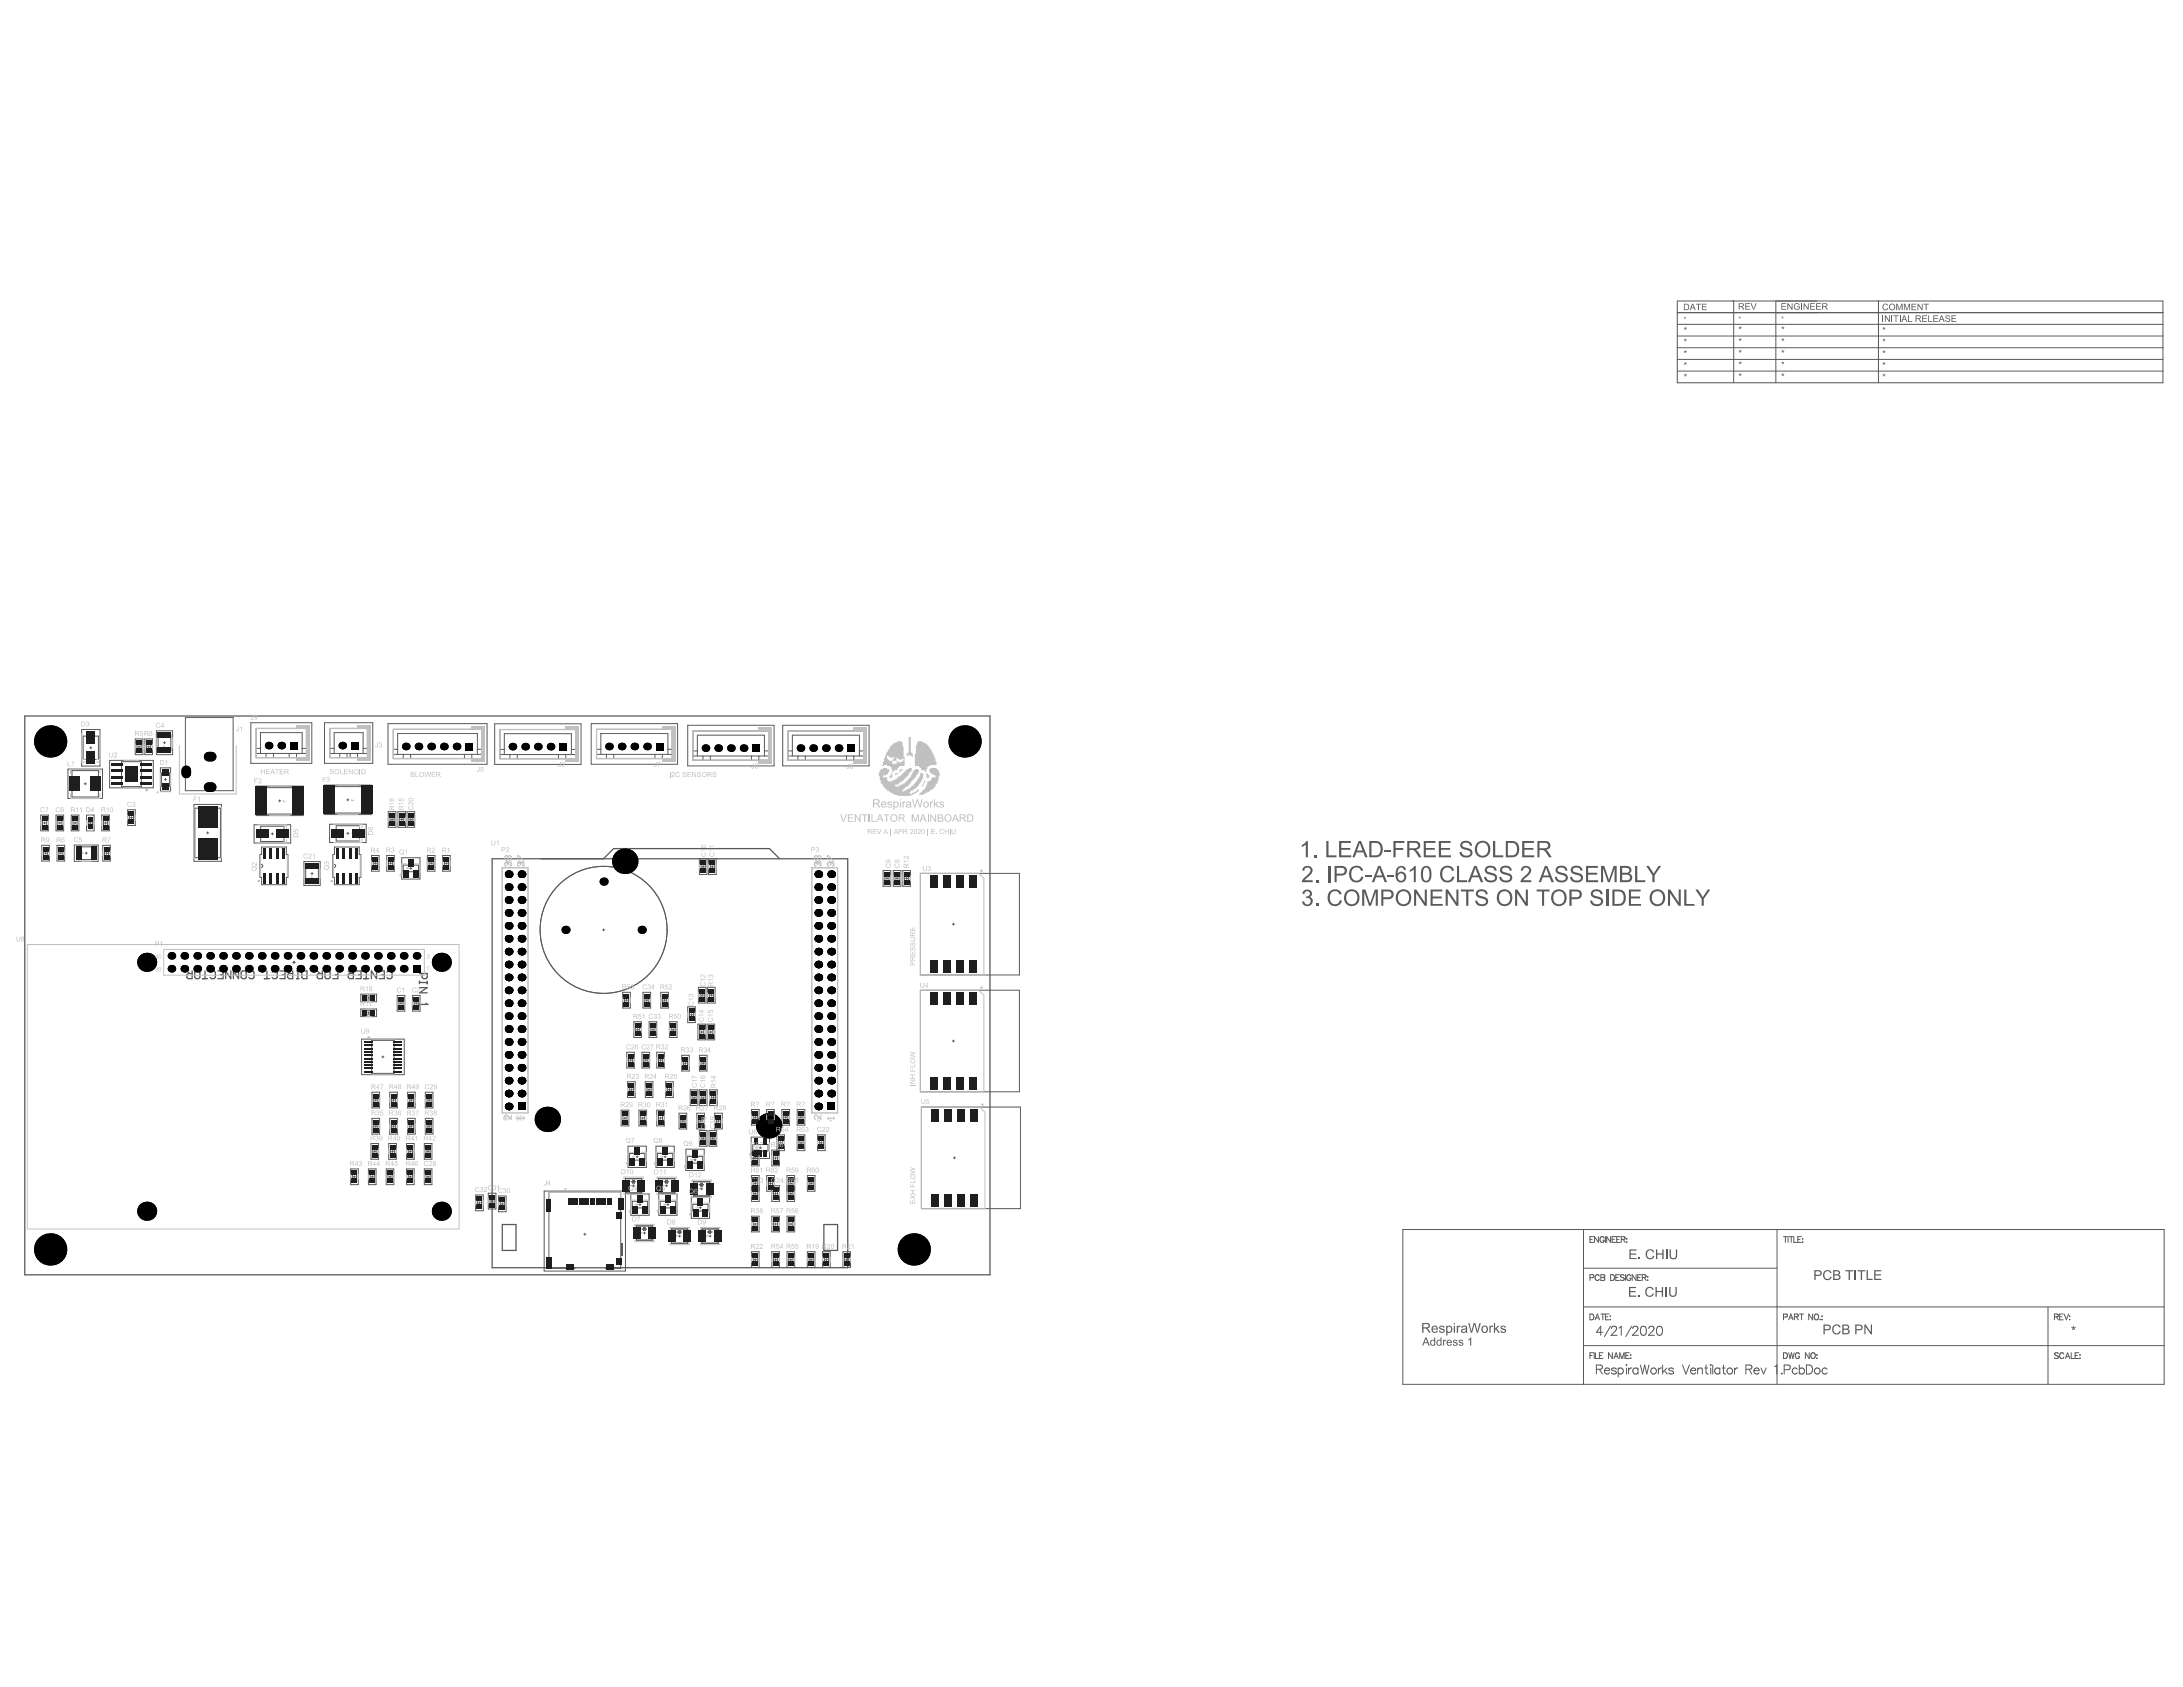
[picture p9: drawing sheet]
<svg xmlns="http://www.w3.org/2000/svg" width="279mm" height="216mm" viewBox="0 0 279 216" stroke-linecap="round" stroke-linejoin="round" font-family="sans-serif">
<g fill="none" stroke="#5a5a5a" stroke-width=".13">
<path d="M214.7 38.5h62.1v10.5h-62.1zM221.9 38.5v10.5M227.3 38.5v10.5M240.4 38.5v10.5M214.7 40h62.1M214.7 47.5h62.1M214.7 46h62.1M214.7 44.5h62.1M214.7 43h62.1M214.7 41.5h62.1M179.5 157.4h97.5v19.8h-97.5zM202.7 157.4v19.8"/>
<path d="M227.4 157.4v19.8M202.7 162.3h24.7M202.7 172.2h74.3M202.7 167.3h74.3M262.1 167.3v9.9"/>
</g>
<g fill="#5a5a5a">
<path d="M215.5 47.9l.2 .1v-.2v.2l.2-.1v.1h-.2l.1 .1v.1l-.1-.1-.1 .1-.1-.1 .1-.1h-.1z"/>
<path d="M215.5 46.4l.2 .1v-.2v.2l.2-.1v.1h-.2l.1 .1v.1l-.1-.1-.1 .1-.1-.1 .1-.1h-.1z"/>
<path d="M215.5 41.9l.2 .1v-.2v.2l.2-.1v.1h-.2l.1 .2-.1-.1-.1 .1h-.1l.1-.2h-.1z"/>
<path d="M215.5 40.6l.1 .1v-.1l.1 .1 .1-.1-.1 .1 .1 .1h-.3l.1-.1z"/>
<path d="M222.6 47.8l.1 .1v-.1h.1l-.1 .1 .2-.1v.1l-.1 .1 .1 .1h-.1l-.1-.1v.1h-.1l.1-.1-.2-.1z"/>
<path d="M222.6 46.4h.1v-.1h.1l-.1 .1h.2l-.1 .1 .1 .1h-.1l-.1-.1v.1z"/>
<path d="M222.6 41.9h.1v-.1h.1l-.1 .1h.2l-.1 .1 .1 .1h-.1l-.1-.1-.1 .1 .1-.1-.2-.1z"/>
<path d="M222.6 40.6h.1v-.1v.1h.1h-.1l.1 .1h-.2v-.1z"/>
<path d="M228 47.8l.2 .1v-.1v.1l.1-.1 .1 .1-.2 .1 .1 .1-.1-.1-.1 .1h-.1l.1-.1-.1-.1z"/>
<path d="M228 46.4h.2v-.1v.1h.1h.1l-.2 .1 .1 .1h-.1v-.1l-.1 .1h-.1l.1-.1-.1-.1z"/>
<path d="M228 41.9h.2v-.1v.1h.1v.1h-.1l.1 .1h-.1v-.1l-.1 .1h-.1l.1-.1h-.1z"/>
<path d="M228 40.6h.1v-.1l.1 .1h.1h-.1v.1h-.2l.1-.1z"/>
<path d="M241 47.9l.1 .1v-.2h.1l-.1 .2 .2-.1v.1h-.1l.1 .1-.1 .1-.1-.1-.1 .1v-.1l.1-.1h-.2z"/>
<path d="M241 46.4l.1 .1v-.2h.1l-.1 .2 .2-.1v.1h-.1l.1 .1-.1 .1-.1-.1-.1 .1v-.1l.1-.1h-.2z"/>
<path d="M241 41.9l.1 .1v-.2h.1l-.1 .2 .2-.1v.1h-.1l.1 .2-.2-.1-.1 .1 .1-.2h-.2z"/>
<path d="M215.5 44.9l.2 .1v-.2v.2l.2-.1v.1h-.2l.1 .1v.1l-.1-.1-.1 .1-.1-.1 .1-.1h-.1z"/>
<path d="M215.5 43.4l.2 .1v-.2v.2l.2-.1v.1h-.2l.1 .1v.1l-.1-.1-.1 .1-.1-.1 .1-.1h-.1z"/>
<path d="M222.6 44.8l.1 .1v-.1h.1l-.1 .1 .2-.1v.1l-.1 .1 .1 .1h-.1l-.1-.1v.1h-.1l.1-.1-.2-.1z"/>
<path d="M222.6 43.4h.1v-.1h.1l-.1 .1h.2l-.1 .1 .1 .1h-.1l-.1-.1v.1h-.1l.1-.1-.2-.1z"/>
<path d="M228 44.8l.2 .1v-.1v.1l.1-.1v.1l-.1 .1 .1 .1-.1-.1-.1 .1h-.1l.1-.1-.1-.1z"/>
<path d="M228 43.4h.2v-.1v.1h.1h.1l-.2 .1 .1 .1h-.1v-.1l-.1 .1h-.1l.1-.1-.1-.1z"/>
<path d="M241 44.9l.1 .1v-.2h.1l-.1 .2 .2-.1v.1h-.1l.1 .1h-.2h-.1l.1-.1h-.2z"/>
<path d="M241 43.4l.1 .1v-.2h.1l-.1 .2 .2-.1v.1h-.1l.1 .1-.1 .1-.1-.1-.1 .1v-.1l.1-.1h-.2z"/>
<path d="M223.4 38.8h.6v.1h-.5v.3h.4v.1h-.4v.2h.5v.1h-.6z"/>
<path d="M224.1 38.8h.1l.2 .7 .3-.7h.1l-.3 .8h-.1z"/>
<path d="M265.1 169.8l.2 .1v-.2h.2l-.1 .2 .2-.1 .1 .2h-.2l.1 .2h-.1l-.1-.2-.1 .2h-.1l.1-.2-.2-.1z"/>
<path d="M222.7 38.9v.3l.4-.1-.1-.2zM222.5 38.8l.7 .1v.2l-.2 .2 .3 .3h-.2l-.3-.3h-.1v.3h-.2z"/>
</g>
<path d="M262.9 168.5h.5v-.3h-.5v.7M263.2 168.5l.2 .4M263.6 168.5h.3M264.1 168.2h-.5v.7h.5M264.2 168.2l.3 .7 .3-.7M264.9 168.4h.1M264.9 168.8h.1" fill="none" stroke="#5a5a5a" stroke-width=".13"/>
<g fill="#5a5a5a">
<path d="M217.1 38.9h.6v.1h-.3v.7h-.1v-.7h-.2z"/>
<path d="M217.8 38.9h.6v.1h-.5v.2h.5v.1h-.5v.3h.6v.1h-.7z"/>
<path d="M215.6 39v.6h.4l.1-.3-.1-.2-.1-.1zM215.5 38.9h.4l.2 .1 .1 .4-.2 .3h-.5z"/>
<path d="M216.6 39l-.1 .3h.3zM216.6 38.9h.1l.3 .8h-.1l-.1-.3h-.3l-.1 .3h-.1z"/>
</g>
<g fill="none" stroke="#5a5a5a" stroke-width=".13">
<path d="M203.5 168.2h.2a.4 .4 0 0 1 .3 .3 .4 .4 0 0 1-.3 .4h-.2zM204.2 168.9l.2-.7 .3 .7M204.3 168.7h.3M204.9 168.2h.5M205.1 168.2v.7M205.5 168.5h.3M205.9 168.2h-.4v.7h.4M206.1 168.4v.1zM206.1 168.8v.1zM263.4 173.2l-.1-.1-.4 .1 .1 .2 .4 .3v.1l-.1 .1-.4-.1M264.1 173.3a.27 .27 0 0 0-.3-.2 .27 .27 0 0 0-.2 .3v.2a.27 .27 0 0 0 .2 .3 .27 .27 0 0 0 .3-.2M264.3 173.9l.3-.8 .3 .8"/>
<path d="M264.5 173.6h.3M265.1 173.1v.8h.4M265.6 173.5h.3M266.1 173.1h-.5v.8h.5M266.2 173.4h.1M266.2 173.8v.1z"/>
</g>
<g fill="#5a5a5a">
<path d="M208.5 159.9h1v.1h-.8v.4h.7v.2h-.7v.4h.8v.1h-1z"/>
<path d="M209.7 161h.2v.1h-.2z"/>
<path d="M210.7 160.1l.4-.2 .5 .1 .1 .2-.1 .1-.2-.2-.3-.1-.2 .1-.1 .4v.3l.3 .2h.3l.2-.3 .1 .1-.2 .3-.5 .1-.3-.2-.1-.4z"/>
<path d="M211.9 159.9h.2v.5h.7v-.5h.1v1.2h-.1v-.5h-.7v.5h-.2z"/>
<path d="M213.2 159.9h.2v1.2h-.2z"/>
<path d="M213.7 159.9h.1l.1 1 .2 .1 .4-.1v-1h.2v.9l-.2 .3-.4 .1-.4-.2z"/>
</g>
<path d="M228.3 168.6l.4-.1v-.3h-.4v.7M228.9 168.9l.3-.7 .3 .7M229 168.7h.4M229.7 168.5h.4v-.3h-.4v.7M229.9 168.5l.3 .4M230.3 168.2h.5M230.6 168.2v.7M232 168.2v.7l-.5-.7v.7M232.3 168.3v-.1a.35 .35 0 0 1 .5 .3 .35 .35 0 0 1-.5 .4l-.1-.3zM233 168.8v.1zM233.2 168.4h.1M233.2 168.8h.1" fill="none" stroke="#5a5a5a" stroke-width=".13"/>
<g fill="#5a5a5a">
<path d="M184.3 169.7l.3-.1 .2 .2 .1 .1h-.2l-.1-.1-.3 .1 .1 .1 .5 .2v.2l-.2 .2h-.3l-.2-.2v-.1h.1l.1 .1 .2 .1 .2-.2-.6-.3z"/>
<path d="M186.5 169.7h.1v.1l.1-.1h.2v.1h-.2l-.1 .1v.7h-.1z"/>
<path d="M187.9 169.3h.2l.2 1.1 .3-1.1h.2l.3 1.1 .3-1.1h.1l-.3 1.3h-.2l-.3-1.1-.3 1.1h-.1z"/>
<path d="M190.6 169.7h.2v.1l.1-.1h.2v.1h-.2l-.1 .1v.7h-.2z"/>
<path d="M191.2 169.3h.2v.7l.3-.3h.2l-.3 .3 .4 .6h-.2l-.3-.5-.1 .1v.4h-.2z"/>
<path d="M192.2 169.7l.2-.1 .3 .2v.1h-.1l-.2-.1-.2 .1 .1 .1 .4 .2 .1 .2-.2 .2h-.4l-.2-.2v-.1h.2l.1 .2 .3-.1v-.2l-.5-.2-.1-.2z"/>
<path d="M184.7 171.5h.1v.1l.1-.1h.2v.1l-.3 .1v.5h-.1z"/>
<path d="M186 171.5h.4h.1v.2l-.2-.1h-.2v.1l.4 .2 .1 .2-.1 .1-.5-.1-.1-.1h.2l.1 .1h.2v-.2l-.4-.1z"/>
<path d="M186.7 171.5h.4h.1l.1 .2h-.2l-.1-.1h-.2v.1l.5 .2v.2l-.1 .1-.5-.1v-.1h.1l.1 .1h.3l-.1-.2-.4-.1z"/>
<path d="M187.9 171.4l.4-.2v1h-.1v-.8l-.3 .2z"/>
<path d="M182.2 169.5v.4h.5l.2-.2-.2-.2zM182 169.3h.7l.2 .1 .1 .5-.3 .1 .4 .6h-.2l-.4-.6h-.3v.6h-.2z"/>
<path d="M183.5 169.8l-.1 .2h.5l-.1-.2zM183.3 169.8l.4-.2 .3 .2v.4h-.6v.2l.2 .1 .2-.1 .1-.1h.1l-.1 .2-.3 .1-.3-.2-.1-.4z"/>
<path d="M185.1 169.7h.1v.1l.2-.1h.3l.2 .4-.1 .3-.1 .1-.2 .1-.2-.1v.4h-.2zM185.3 169.8v.5l.2 .2 .2-.2v-.3l-.1-.2z"/>
<path d="M186.1 169.3h.1v.2h-.1zM186.1 169.7h.1v.9h-.1z"/>
<path d="M187.2 170.2v.2l.2 .1 .2-.2v-.2zM187.1 169.8l.3-.2 .3 .1 .1 .9h-.1l-.1-.1-.2 .1-.3-.1-.1-.1v-.2l.5-.2a.11 .11 0 0 0 .1-.1 .11 .11 0 0 0 0-.1h-.3l-.1 .1h-.2z"/>
<path d="M189.7 170.1a.32 .32 0 0 0 .6 0 .32 .32 0 0 0-.6 0zM189.6 170.1a.47 .47 0 0 1 .9 0 .47 .47 0 0 1-.9 0z"/>
<path d="M182.5 171.3l-.2 .5h.4zM182.4 171.2h.2l.4 1h-.2l-.1-.3h-.4l-.1 .3h-.2z"/>
<path d="M183.1 171.5h.3l.2 .1v-.4h.1v1l-.1-.1-.3 .1-.2-.1-.1-.3zM183.3 171.6l-.1 .1v.3l.2 .1 .2-.1v-.2l-.1-.2z"/>
<path d="M183.9 171.5h.3l.2 .1v-.4h.1v1l-.1-.1-.3 .1-.2-.1-.1-.3zM184 171.6v.4l.1 .1h.2l.1-.2v-.2l-.2-.1z"/>
<path d="M185.3 171.6v.2h.4l-.1-.2zM185.2 171.5h.4l.2 .1v.3h-.5l.2 .2h.1l.1-.1h.1l-.1 .2h-.3l-.2-.1-.1-.3z"/>
</g>
<path d="M205.1 170.5h-.8l.6-.8v1.2M206.1 169.7l-.7 1.4M206.3 170l.2-.3 .4 .1a.36 .36 0 0 1-.2 .5l-.5 .6h.8M207.2 170l.3-.3v1.2M208.8 169.7l-.7 1.4M209 170l.2-.3 .4 .1a.36 .36 0 0 1-.1 .5l-.6 .6h.8M210.1 169.8a.38 .38 0 0 1 .6 .2 .58 .58 0 0 1-.4 .9 .74 .74 0 0 1-.2-1.1zM211 170l.3-.3 .3 .1a.36 .36 0 0 1-.1 .5l-.5 .6h.8M212.2 169.8a.38 .38 0 0 1 .5 .2 .58 .58 0 0 1-.4 .9 .74 .74 0 0 1-.1-1.1z" fill="none" stroke="#5a5a5a" stroke-width=".13"/>
<g fill="#5a5a5a">
<path d="M208.5 164.7h.9v.2h-.7v.3h.6v.2h-.6v.4h.7v.2h-.9z"/>
<path d="M209.7 165.8h.2v.2h-.2z"/>
<path d="M210.8 164.8l.5-.1 .3 .2 .1 .1-.2 .1-.2-.2h-.3l-.3 .3 .1 .4 .2 .2h.4l.1-.3 .2 .1-.2 .3-.4 .1-.4-.3-.1-.5z"/>
<path d="M211.9 164.7h.1v.5h.7v-.5h.2v1.3h-.2v-.6h-.7v.6h-.1z"/>
<path d="M213.2 164.7h.1v1.3h-.1z"/>
<path d="M213.6 164.7h.2v.9l.2 .2 .4-.1v-1h.2v.9l-.2 .3-.5 .1-.2-.3z"/>
</g>
<g fill="none" stroke="#5a5a5a" stroke-width=".13">
<path d="M203.5 158.6h.3M204 158.3h-.5v.7h.5M204.6 158.3v.7l-.5-.7v.7M205.3 158.4a.27 .27 0 0 0-.3-.1 .27 .27 0 0 0-.2 .2v.2a.27 .27 0 0 0 .2 .3 .27 .27 0 0 0 .3-.3h-.2M205.5 158.3v.7M206.1 158.3v.7l-.5-.7v.7M206.3 158.6h.3M206.8 158.3h-.5v.7h.5M206.9 158.6h.3M207.4 158.3h-.5v.7h.5M207.5 158.6h.4l.1-.3h-.5v.7M207.8 158.6l.2 .4"/>
<path d="M208.2 158.5v.1zM208.2 158.9v.1z"/>
</g>
<g fill="#5a5a5a">
<path d="M234.7 169.7l.4-.2 .4 .2 .1 .2h-.2l-.2-.2h-.3l-.2 .3v.4l.2 .2h.3l.2-.3 .2 .1-.2 .3-.5 .1-.3-.3-.1-.4z"/>
<path d="M238.6 169.5h.2l.6 1v-1h.2v1.3h-.2l-.6-1v1h-.2z"/>
<path d="M233.6 169.7v.4h.4l.1-.1v-.3zM233.4 169.5h.7l.1 .1 .1 .3-.2 .3-.5 .1v.5h-.2z"/>
<path d="M236 169.7v.3h.5v-.2l-.1-.1zM236 170.2v.4l.5-.1 .1-.2-.2-.1zM235.8 169.5h.6l.2 .2 .1 .2-.2 .2 .2 .1v.3l-.1 .2-.8 .1z"/>
<path d="M237.6 169.7v.4h.5l.1-.1-.1-.3zM237.4 169.5h.7l.3 .3v.2l-.2 .2-.6 .1v.5h-.2z"/>
</g>
<path d="M228.3 158.3h.5M228.5 158.3v.7M228.9 158.3v.7M229 158.3h.5M229.3 158.3v.7M229.6 158.3v.7h.4M230.1 158.6h.3M230.6 158.3h-.5v.7h.5M230.7 158.5v.1zM230.7 158.9v.1z" fill="none" stroke="#5a5a5a" stroke-width=".13"/>
<g fill="#5a5a5a">
<path d="M228 38.8h.6v.1h-.5v.3h.5v.1h-.5v.2h.5v.1h-.6z"/>
<path d="M228.8 38.8h.1l.4 .6v-.6h.1v.8h-.1l-.4-.6v.6h-.1z"/>
<path d="M229.7 38.9l.2-.1 .4 .1v.1l-.1 .1-.1-.2h-.2l-.2 .3 .1 .3h.3h.1v-.2h-.2v-.1h.3v.3l-.2 .1h-.4l-.1-.3z"/>
<path d="M230.5 38.8h.1v.8h-.1z"/>
<path d="M230.8 38.8h.1l.5 .6v-.6h.1v.8h-.1l-.5-.6v.6h-.1z"/>
<path d="M231.7 38.8h.6v.1h-.5v.3h.4v.1h-.4v.2h.5v.1h-.6z"/>
<path d="M232.4 38.8h.7v.1h-.5v.3h.4v.1h-.4v.2h.5v.1h-.7z"/>
<path d="M233.3 38.9v.3l.5-.1-.1-.2zM233.2 38.8h.5l.2 .1v.2l-.3 .2 .4 .3h-.2l-.2-.3h-.3v.3h-.1z"/>
</g>
<g fill="none" stroke="#5a5a5a" stroke-width=".13">
<path d="M203.5 163.5h.4l.1-.3-.5-.1v.8M203.5 173.5h.3M204 173.1h-.5v.8M204 173.1v.8M204.2 173.1v.8h.4M204.7 163.3a.27 .27 0 0 0-.3-.2 .27 .27 0 0 0-.2 .3v.2a.27 .27 0 0 0 .2 .3 .27 .27 0 0 0 .3-.2M204.7 173.5h.3M204.9 163.1l.5 .1v.2l-.2 .1 .2 .1-.1 .2-.4 .1zM204.9 163.5h.3M205.2 173.1h-.5v.8h.5M206.1 163.1h.3a.4 .4 0 0 1 .2 .4 .4 .4 0 0 1-.2 .4h-.3zM206.4 173.1v.8l-.5-.8v.8"/>
<path d="M206.6 173.9l.3-.8 .2 .8M206.7 173.6h.3M206.8 163.5h.3M207.3 163.1h-.5v.8h.5M207.3 173.9v-.8l.3 .8 .3-.8v.8M207.9 163.2l-.2-.1-.3 .1 .1 .2 .4 .3v.1l-.2 .1-.3-.1M208 163.1v.8M208.1 173.5h.3M208.5 173.1h-.4v.8h.4M208.7 173.4h.1M208.7 173.8v.1zM208.7 163.3a.27 .27 0 0 0-.3-.2 .27 .27 0 0 0-.2 .3v.2a.27 .27 0 0 0 .3 .3 .27 .27 0 0 0 .2-.3h-.1"/>
<path d="M209.4 163.1v.8l-.5-.8v.8M209.6 163.5h.3M210.1 163.1h-.5v.8h.5M210.2 163.5l.4-.1v-.2l-.4-.1v.8M210.4 163.5l.3 .4M210.9 163.4h.1M210.9 163.8v.1z"/>
</g>
<g fill="#5a5a5a">
<path d="M233.6 162.7l.5-.1 .3 .2v.1h-.2l-.1-.2h-.4l-.1 .1-.1 .3 .1 .4 .2 .2 .3-.1 .2-.2h.1l-.2 .3-.5 .1-.3-.3-.1-.5z"/>
<path d="M236.2 162.6h1v.1h-.4v1.1h-.2v-1.1h-.4z"/>
<path d="M237.4 162.6h.1v1.2h-.1z"/>
<path d="M237.7 162.6h1v.1h-.4v1.1h-.1v-1.1h-.5z"/>
<path d="M238.9 162.6h.2v1.1h.6v.1h-.8z"/>
<path d="M239.9 162.6h.9v.1h-.8v.4h.7v.1h-.7v.5h.8v.1h-.9z"/>
<path d="M232.4 162.7v.4h.6v-.2l-.1-.2zM232.2 162.6h.8l.2 .3-.2 .3-.6 .1v.5h-.2z"/>
<path d="M234.8 162.7v.4h.4l.2-.1-.2-.3zM234.8 163.2v.5h.4l.2-.2-.1-.3zM234.6 162.6h.6l.2 .1 .1 .2-.2 .2 .3 .2-.2 .4-.8 .1z"/>
</g>
<g fill="none" stroke="#5a5a5a" stroke-width=".13">
<path d="M204.3 175.2h.7l.1-.2-.1-.2-.2-.1h-.5v1.1M204.7 175.2l.4 .6M205.4 175.4a.36 .36 0 0 0 .2 .4 .36 .36 0 0 0 .4-.1M205.4 175.2a.32 .32 0 0 1 .4-.1 .32 .32 0 0 1 .2 .3h-.6zM206.9 175.2a.35 .35 0 0 0-.6 0l.1 .2 .4 .1 .1 .2a.35 .35 0 0 1-.6 0M207.1 175.2a.37 .37 0 0 1 .6 0 .37 .37 0 0 1 0 .5 .37 .37 0 0 1-.6 0M207.1 175.1v1.1M208.1 174.7h.1zM208.2 175.1v.7M208.4 175.1v.7M208.9 175.1a.37 .37 0 0 0-.5 .3M209.6 175.2a.37 .37 0 0 0-.5 0 .37 .37 0 0 0 0 .5 .37 .37 0 0 0 .5 0"/>
<path d="M209.6 175.1v.7M210 174.7l.2 1.1 .3-1.1 .3 1.1 .3-1.1M212.3 175.1v.7M212.7 175.1a.37 .37 0 0 0-.4 .3M212.8 174.7v1.1M213 175.4l.4 .4M213.3 175.1l-.5 .5M214.2 175.2a.35 .35 0 0 0-.6 0l.1 .2 .4 .1 .1 .2a.35 .35 0 0 1-.6 0M215.3 174.7l.5 1.1 .4-1.1M216.4 175.4a.36 .36 0 0 0 .2 .4 .36 .36 0 0 0 .4-.1M216.4 175.2a.32 .32 0 0 1 .4-.1 .32 .32 0 0 1 .2 .3h-.6zM217.3 175.3l.3-.2h.2l.1 .7"/>
<path d="M217.3 175.1v.7M218.2 175.1h.4M218.4 174.7v.9v.2h.2M218.9 174.7h.1zM219 175.1v.7M219.2 174.7v1.1M220.1 175.2a.37 .37 0 0 0-.5 0 .37 .37 0 0 0 0 .5 .37 .37 0 0 0 .5 0M220.1 175.1v.7M220.4 175.1h.4M220.6 174.7v.9v.2h.3M222 175.1v.7M222.4 175.1a.37 .37 0 0 0-.4 .3"/>
<path d="M223.5 175.2h.6l.1-.2v-.2l-.3-.1h-.4v1.1M223.8 175.2l.4 .6M224.5 175.4a.36 .36 0 0 0 .2 .4 .36 .36 0 0 0 .4-.1M224.5 175.2a.32 .32 0 0 1 .4-.1 .32 .32 0 0 1 .2 .3h-.6zM225.4 175.1l.3 .7 .4-.7M227.1 174.9l.3-.2v1.1M228 175.7v.1zM228.3 173.1h.2a.4 .4 0 0 1 .3 .4 .4 .4 0 0 1-.3 .4h-.2zM228.4 175.3h.5a.3 .3 0 0 0 .2-.3 .3 .3 0 0 0-.2-.3h-.5v1.1M228.9 173.1l.2 .8 .2-.8 .2 .8 .1-.8M230 175.2a.37 .37 0 0 0-.5 0 .37 .37 0 0 0 0 .5 .37 .37 0 0 0 .5 0M230.3 175.2a.37 .37 0 0 1 .5 0 .37 .37 0 0 1 0 .5 .37 .37 0 0 1-.5 0"/>
<path d="M230.3 174.7v1.1M230.3 173.3a.27 .27 0 0 0-.3-.2 .27 .27 0 0 0-.2 .3v.2a.27 .27 0 0 0 .3 .3 .27 .27 0 0 0 .2-.3h-.2M231.2 174.7h.4a.62 .62 0 0 1 .4 .6 .62 .62 0 0 1-.4 .5h-.4zM231.6 173.1v.8l-.5-.8v.8M231.9 173.2a.35 .35 0 0 1 .4 .3 .35 .35 0 0 1-.4 .3l-.1-.2zM232.5 173.4h.1M232.5 173.8v.1zM233.9 175.2a.37 .37 0 0 0-.6 0 .37 .37 0 0 0 0 .5 .37 .37 0 0 0 .6 0"/>
<circle cx="211.6" cy="175.5" r=".38"/>
<circle cx="221.4" cy="175.5" r=".38"/>
<circle cx="232.6" cy="175.5" r=".38"/>
</g>
<g fill="#5a5a5a">
<path d="M240.9 40.4h.1v.8h-.1z"/>
<path d="M241.2 40.4h.1l.5 .6v-.6h.1v.8h-.1l-.5-.7v.7h-.1z"/>
<path d="M242.1 40.4h.1v.8h-.1z"/>
<path d="M242.3 40.4h.7v.1h-.3v.7h-.1v-.7h-.3z"/>
<path d="M243.1 40.4h.1v.8h-.1z"/>
<path d="M244.2 40.4h.1v.7h.4v.1h-.5z"/>
<path d="M246 40.4h.6v.1h-.5v.2h.5v.1h-.5v.3h.5v.1h-.6z"/>
<path d="M246.8 40.4h.1v.7h.4v.1h-.5z"/>
<path d="M247.4 40.4h.7v.1h-.5v.2h.4v.1h-.4v.3h.5v.1h-.7z"/>
<path d="M249 40.4l.3-.1 .3 .2v.1h-.1l-.2-.2-.2 .1v.2l.5 .1v.3l-.1 .1h-.3l-.2-.1v-.2h.1l.1 .2 .3-.1-.1-.1-.4-.2z"/>
<path d="M249.8 40.4h.6v.1h-.5v.2h.4v.1h-.4v.3h.5v.1h-.6z"/>
<path d="M241 39l.4-.1 .2 .1 .1 .1h-.2l-.1-.1h-.2l-.2 .2 .1 .3 .1 .1h.2l.2-.2h.1l-.2 .3h-.3l-.2-.1-.1-.4z"/>
<path d="M242.7 38.9h.2l.2 .7 .3-.7h.1v.8h-.1v-.7l-.3 .7h-.1l-.2-.7v.7h-.1z"/>
<path d="M243.7 38.9h.1l.3 .7 .2-.7h.2v.8h-.1v-.7l-.3 .7h-.1l-.2-.7v.7h-.1z"/>
<path d="M244.6 38.9h.6v.1h-.4v.2h.4v.1h-.4v.3h.5v.1h-.7z"/>
<path d="M245.4 38.9h.1l.5 .6v-.6h.1v.8h-.1l-.5-.6v.6h-.1z"/>
<path d="M246.2 38.9h.7v.1h-.3v.7h-.1v-.7h-.3z"/>
<path d="M166.9 111l.6-.2 .4 .2 .1 .4-.1 .3-.9 1h1v.2h-1.4l.2-.4 .8-.8 .1-.3-.1-.3-.3-.1-.3 .2-.1 .2h-.2z"/>
<path d="M168.4 112.6h.3v.3h-.3z"/>
<path d="M243.7 40.5l-.1 .4h.3zM243.7 40.4h.1l.3 .8h-.1l-.1-.3h-.3l-.1 .3h-.2z"/>
<path d="M245.3 40.5v.2h.4v-.1v-.1zM245.2 40.4h.4l.2 .1v.2l-.2 .1 .3 .4h-.1l-.3-.4h-.2v.4h-.1z"/>
<path d="M248.5 40.5l-.1 .4h.2zM248.4 40.4h.2l.3 .8h-.1l-.1-.3h-.4l-.1 .3h-.1z"/>
<path d="M241.9 39.3a.31 .31 0 0 0 .6 0 .31 .31 0 0 0-.6 0zM241.7 39.3a.45 .45 0 0 1 .9 0 .45 .45 0 0 1-.9 0z"/>
</g>
<path d="M170.2 110.8v2.1" fill="none" stroke="#5a5a5a" stroke-width=".28"/>
<g fill="#5a5a5a">
<path d="M173 111.1l.3-.2 .5-.1 .3 .1 .2 .2 .2 .3-.3 .1-.1-.3-.2-.1-.3-.1-.4 .1-.2 .3-.1 .4 .1 .6 .2 .2 .3 .1 .4-.1 .3-.4h.3l-.3 .6-.3 .1h-.4l-.4-.1-.2-.2-.2-.4v-.4l.1-.6z"/>
<path d="M174.7 112h.8v.3h-.8z"/>
<path d="M177.6 112h.8v.3h-.8z"/>
<path d="M180.4 111.3l.4-.2 .2-.3h.2v2.1h-.2v-1.6l-.6 .3z"/>
<path d="M184.6 111l.3-.1 .5-.1 .3 .1 .3 .2 .1 .3-.3 .1-.1-.3-.2-.1-.3-.1-.4 .1-.1 .3-.1 .4 .1 .6 .1 .2 .3 .1 .5-.1 .3-.4h.3l-.4 .6-.3 .1h-.4l-.3-.1-.3-.2-.2-.4v-.4l.1-.6z"/>
<path d="M186.5 110.8h.2v1.9h1.1v.2h-1.3z"/>
<path d="M190.2 111l.5-.2 .5 .1 .3 .2 .1 .3h-.3l-.2-.3-.4-.1a.31 .31 0 0 0-.3 .2 .31 .31 0 0 0 0 .3l1.1 .4 .1 .4-.1 .4-.3 .2h-.5l-.4-.1-.2-.2-.1-.4h.2l.1 .3 .4 .2h.4l.2-.3-.1-.3-.8-.3-.3-.1-.1-.4z"/>
<path d="M192.2 111l.2-.2h.4l.3 .1 .3 .2 .1 .3h-.3l-.1-.2-.3-.2-.4 .1-.2 .2 .1 .2 .9 .3 .3 .2v.5l-.3 .4h-.6l-.4-.1-.2-.2-.1-.4h.2l.2 .4 .3 .1h.5l.2-.3v-.2l-.2-.1-.8-.3-.3-.2v-.3z"/>
<path d="M194.9 111l.6-.2 .3 .2 .2 .3-.1 .3-.9 1.1h1v.2h-1.4l.2-.4 .8-.8 .1-.3-.1-.3-.2-.1-.4 .1-.1 .3h-.3z"/>
<path d="M199.2 111l.5-.2 .5 .1 .2 .1 .2 .4h-.3l-.1-.2-.2-.2-.5 .1-.2 .3 .2 .2 .9 .3 .2 .1 .1 .4-.2 .4-.4 .1h-.6l-.3-.2-.2-.5h.3l.2 .4 .3 .1h.4l.2-.3a.61 .61 0 0 0-.7-.5l-.3-.1-.3-.2v-.3z"/>
<path d="M201.2 111l.5-.2 .5 .1 .3 .2 .1 .3h-.3l-.2-.3-.4-.1a.3 .3 0 0 0-.4 .2 .3 .3 0 0 0 .1 .3l.9 .3 .2 .2 .1 .3-.2 .5-.4 .1h-.3l-.4-.1-.3-.2v-.4h.2l.1 .3 .4 .2h.4l.2-.3-.1-.3-.8-.3-.3-.1-.1-.4z"/>
<path d="M203 110.8h1.5v.3h-1.2v.6h1.1v.2h-1.1v.8h1.3v.2h-1.6z"/>
<path d="M204.9 110.8h.4l.6 1.8 .6-1.8h.4v2.1h-.3v-1.7l-.6 1.7h-.2l-.6-1.8v1.8h-.3z"/>
<path d="M209.3 110.8h.3v1.9h1v.2h-1.3z"/>
<path d="M210.7 110.8h.3l.7 1 .6-1h.3l-.8 1.2v.9h-.3v-.9z"/>
<path d="M166.6 108.1l.4-.2 .2-.3h.2v2.1h-.3v-1.6l-.5 .3z"/>
<path d="M168.2 109.4h.3v.3h-.3z"/>
<path d="M169.8 107.6h.2v1.9h1.1v.2h-1.3z"/>
<path d="M171.4 107.6h1.5v.3h-1.2v.6h1.1v.3h-1.1v.7h1.2v.2h-1.5z"/>
<path d="M177.2 108.8h.8v.3h-.8z"/>
<path d="M178.3 107.6h1.4v.3h-1.1v.6h1v.3h-1v.9h-.3z"/>
<path d="M182.2 107.6h1.5v.3h-1.2v.6h1.1v.3h-1.1v.7h1.3v.2h-1.6z"/>
<path d="M184.2 107.6h1.5v.3h-1.3v.6h1.2v.3h-1.2v.7h1.3v.2h-1.5z"/>
<path d="M187.1 107.8l.6-.2 .4 .1 .2 .2 .1 .3h-.3l-.1-.2-.2-.2-.5 .1-.2 .2 .1 .3 .9 .2 .3 .3v.4l-.3 .4h-.6l-.4-.1-.2-.2-.1-.3 .3-.1 .2 .4 .4 .1 .3-.1 .2-.2v-.2l-.2-.1-.8-.2-.3-.3v-.3z"/>
<path d="M191.1 107.6h.3v1.9h1v.2h-1.3z"/>
<path d="M194.8 107.6h1.5v.3h-1.2v.6h1.2v.3h-1.2v.7h1.3v.2h-1.6z"/>
<path d="M166.9 114l.5-.2 .3 .2 .2 .2v.4l-.3 .2 .3 .2 .1 .5-.2 .3-.3 .2-.6-.2-.2-.3v-.1l.2-.1 .2 .4 .3 .1 .2-.1 .2-.3-.2-.4-.4-.1v-.2l.4-.1v-.4l-.4-.1-.2 .1-.1 .2h-.2z"/>
<path d="M168.4 115.6h.3v.3h-.3z"/>
<path d="M170.2 114.1l.3-.2 .4-.1 .4 .1 .3 .3 .1 .2-.2 .1-.3-.4-.3-.1-.3 .1-.3 .3-.1 .3 .1 .7 .2 .2 .5 .1 .3-.2 .2-.3 .3 .1-.4 .5-.3 .2h-.4l-.3-.1-.3-.3-.1-.4-.1-.5z"/>
<path d="M174.3 113.8h.5l.6 1.8 .6-1.8h.3v2.1h-.2v-1.7l-.6 1.7h-.3l-.6-1.7v1.7h-.3z"/>
<path d="M181 113.8h.3l1.1 1.7v-1.7h.2v2.1h-.3l-1.1-1.6v1.6h-.2z"/>
<path d="M183.1 113.8h1.5v.3h-1.2v.6h1.1v.3h-1.1v.7h1.3v.2h-1.6z"/>
<path d="M185 113.8h.3l1.1 1.7v-1.7h.3v2.1h-.3l-1.1-1.6v1.6h-.3z"/>
<path d="M187 113.8h1.6v.3h-.7v1.8h-.2v-1.8h-.7z"/>
<path d="M189.1 114l.6-.2 .4 .1 .2 .2 .1 .3-.2 .1-.2-.4h-.2h-.5l-.1 .3 .1 .2 .9 .3 .2 .2 .1 .3-.3 .4-.3 .2-.6-.1-.4-.2-.1-.4 .3-.1 .1 .3 .3 .2h.5l.2-.2a.58 .58 0 0 0-.7-.6l-.3-.1-.3-.2v-.3z"/>
<path d="M193.9 113.8h.3l1.1 1.7v-1.7h.3v2.1h-.3l-1.1-1.6v1.6h-.3z"/>
<path d="M196.7 113.8h1.6v.3h-.7v1.8h-.2v-1.8h-.7z"/>
<path d="M203.8 114l.2-.1 .4-.1 .4 .1 .2 .2 .1 .3-.2 .1-.2-.4h-.2h-.5l-.1 .3 .2 .2 .8 .3 .2 .2 .1 .3-.3 .4-.3 .2-.6-.1-.3-.2-.2-.4 .3-.1 .1 .3 .3 .2h.5l.2-.2a.58 .58 0 0 0-.7-.6l-.4-.1-.1-.2-.1-.3z"/>
<path d="M171.1 111.1v.7h.6l.3-.1 .1-.3-.1-.3zM170.8 110.8l1.3 .1 .2 .2 .1 .3-.1 .3-.1 .2-.4 .2h-.7v.8h-.3z"/>
<path d="M176.5 111l-.3 1h.7zM176.4 110.8h.3l.8 2.1h-.3l-.2-.6h-.9l-.2 .6h-.3z"/>
<path d="M178.8 111l.3-.1 .4-.1 .2 .1 .2 .4h-.2l-.1-.2-.2-.1-.4 .2-.1 .6 .3-.2h.3l.3 .2 .2 .4-.1 .3-.2 .3-.3 .1h-.3a1.3 1.3 0 0 1-.4-1.6zM179 111.9l-.1 .3 .1 .4 .3 .1 .3-.1 .1-.3-.1-.4-.2-.1z"/>
<path d="M182.3 111.1l-.2 .6 .1 .6v.3l.4 .1 .3-.2v-1.1l-.1-.2-.2-.2zM182.1 111l.3-.2 .5 .1 .2 .2 .1 .4-.1 1.1-.3 .3h-.4a1 1 0 0 1-.5-1.1v-.5z"/>
<path d="M188.8 111l-.3 1h.7zM188.7 110.8h.3l.8 2.1h-.3l-.2-.6h-.9l-.2 .6h-.3z"/>
<path d="M197.9 111l-.4 1h.7zM197.7 110.8h.3l.9 2.1h-.3l-.3-.6h-.9l-.2 .6h-.3z"/>
<path d="M207.6 111.1v.6h.7l.2-.1v-.3l-.2-.2zM207.6 111.9v.8h.7l.3-.2v-.2l-.1-.3zM207.3 110.8h1l.2 .1 .2 .2 .1 .4-.3 .3 .3 .2 .1 .4-.2 .4-.4 .1h-1z"/>
<path d="M174 107.8l-.3 1.1h.7zM173.9 107.6h.3l.8 2.1h-.3l-.2-.6h-.9l-.2 .6h-.3z"/>
<path d="M175.5 107.9v1.6l.8-.1 .2-.1 .2-.3v-.5l-.1-.4-.4-.2zM175.3 107.6h1l.5 .3 .2 .4v.6l-.2 .4-.2 .3-.4 .1h-.9z"/>
<path d="M180.4 107.9v.7l.9-.1 .2-.1v-.3l-.2-.2zM180.1 107.6h1.1l.4 .2 .2 .3-.1 .4-.5 .3 .3 .2 .4 .7h-.3l-.5-.8-.3-.1h-.4v.9h-.3z"/>
<path d="M189.2 108l-.2 .5 .1 .7 .5 .3 .5-.1 .2-.2 .2-.4-.2-.7-.2-.2-.3-.1zM189.1 107.9l.3-.2 .5-.1 .4 .1 .3 .3 .1 .4v.4l-.1 .5-.2 .2-.4 .2h-.4h-.3l-.4-.4-.1-.3v-.4v-.4z"/>
<path d="M193 107.9v1.6l.8-.1 .2-.1 .1-.3 .1-.5-.2-.4-.2-.2zM192.7 107.6l1.2 .1 .4 .3 .1 .5v.4l-.1 .4-.3 .3-.3 .1h-1z"/>
<path d="M197 107.9v.7l.8-.1 .3-.2v-.2l-.1-.2zM196.8 107.6h1l.5 .2 .1 .3v.3l-.2 .2-.4 .2 .3 .2 .5 .7h-.3l-.5-.7-.3-.2h-.5v.9h-.2z"/>
<path d="M172.5 114.3l-.2 .3v.4l.2 .5 .4 .2 .6-.1 .2-.6v-.5l-.2-.2-.4-.2h-.3zM172.3 114.1l.3-.2 .5-.1 .5 .2 .3 .3 .1 .7-.1 .5-.3 .3-.3 .1-.5 .1-.3-.2-.3-.2-.2-.4v-.4l.1-.4z"/>
<path d="M177.1 114.1v.7h.6l.4-.2v-.2l-.2-.3zM176.8 113.8l1.1 .1 .3 .1 .2 .4-.1 .3-.2 .3-.4 .1h-.6v.8h-.3z"/>
<path d="M179.1 114.3l-.2 .5 .2 .7 .4 .2 .6-.1 .2-.3 .1-.4-.3-.7-.2-.1h-.4zM178.9 114.2l.4-.3 .4-.1 .5 .2 .2 .2 .2 .3v.6l-.1 .4-.3 .3-.6 .2-.4-.1-.3-.3-.3-.6 .1-.5z"/>
<path d="M192 114.3l-.1 .5 .1 .7 .5 .2 .5-.1 .2-.2 .1-.4-.1-.4-.1-.4-.3-.1h-.3zM191.8 114.2l.3-.3 .4-.1h.3l.5 .3 .2 .3 .1 .6-.2 .5-.2 .2-.3 .2-.4 .1-.4-.1-.3-.3-.2-.6v-.5z"/>
<path d="M199 114.3l-.2 .5 .2 .7 .4 .2 .6-.1 .1-.2 .1-.5-.2-.7-.2-.1h-.4zM198.8 114.2l.4-.3 .4-.1 .5 .2 .2 .2 .2 .5v.4l-.1 .4-.3 .3-.6 .2-.5-.1-.2-.3-.3-.6 .1-.5z"/>
<path d="M201.1 114.1v.7h.7l.3-.1 .1-.3-.2-.3zM200.9 113.8l1.1 .1 .3 .1 .2 .3-.1 .5a.63 .63 0 0 1-.7 .3h-.6v.8h-.2z"/>
</g>
<path d="M205.7 113.8v2.1" fill="none" stroke="#5a5a5a" stroke-width=".28"/>
<g fill="#5a5a5a">
<path d="M208.5 113.8h1.5v.3h-1.3v.6h1.2v.3h-1.2v.7h1.3v.2h-1.5z"/>
<path d="M213.5 113.8h.3l1.1 1.7v-1.7h.2v2.1h-.3l-1.1-1.6v1.6h-.2z"/>
<path d="M215.6 113.8h.2v1.9h1.1v.2h-1.3z"/>
<path d="M217 113.8h.3l.6 1 .7-1h.3l-.8 1.2v.9h-.3v-.9z"/>
<path d="M79.5 159.1h.2v1.6h-.2z"/>
<path d="M206.6 114.1v1.6l.9-.1 .3-.4-.1-.8-.3-.3zM206.4 113.8l1.1 .1 .4 .3 .2 .4v.5l-.1 .4-.3 .3-.4 .1h-.9z"/>
<path d="M211.6 114.3l-.1 .3-.1 .4 .2 .5 .4 .2 .6-.1 .2-.6v-.5l-.1-.2-.5-.2h-.2zM211.4 114.1l.4-.2 .4-.1 .5 .2 .2 .2 .2 .4v.4l-.1 .5-.3 .3-.3 .1-.5 .1-.2-.1-.3-.3-.2-.4-.1-.4 .1-.4z"/>
</g>
<g fill="none" stroke="#5a5a5a" stroke-width=".13">
<path d="M8.7 98.4h4.4v3.8h-4.4zM10.5 93.4h2.3v4.6h-2.3zM11.5 95.7h.3M11.6 95.6v.2M14 97.3h5.6v3.5h-5.6zM16.7 99.1h.3M16.8 98.9v.3M17.3 94.6h1v2h-1zM17.7 95.6h.2M17.8 95.4v.3M18.5 94.6h1v2h-1zM18.9 95.6h.3"/>
<path d="M19 95.4v.3M20 93.5h2.1v3.1h-2.1zM20.5 98.3h1.3v3h-1.3zM20.9 95.1h.3M21.1 99.8h.2M21.1 94.9v.3M21.2 99.6v.3M32.1 92.5h7.8v5.2h-7.8zM37.3 95.4h.7M37.6 95.1v.6M41.5 92.5h6.2v5.2h-6.2zM45.1 95.4h.7"/>
<path d="M45.4 95.1v.6M49.7 92.6h12.6v5.2h-12.6zM59.7 95.5h.7M60.1 95.2v.7M63.3 92.6h11.1v5.2h-11.1zM71.8 95.6h.6M72.1 95.2v.7M75.7 92.6h11v5.2h-11zM84.1 95.5h.7M84.4 95.2v.7M88 92.8h11.1v5.2h-11.1zM96.5 95.7h.6"/>
<path d="M96.8 95.4v.7M100.2 92.8h11v5.2h-11zM108.6 95.7h.7M109 95.4v.7M5.2 104.3h1v2h-1zM5.3 108.2h1v2h-1zM5.6 105.3h.2M5.7 105.2v.3M5.7 109.2h.3M5.8 109.1v.2M7.2 104.3h.9v2h-.9zM7.3 108.2h1v2h-1z"/>
<path d="M7.5 105.3h.3M7.7 105.2v.3M7.7 109.2h.2M7.8 109.1v.2M9.1 104.3h1v2h-1zM9.5 105.3h.2M9.5 108.1h3.1v2.1h-3.1zM9.6 105.2v.3M10.8 100.3h.2M10.9 109.2h.3M10.9 100.2v.2M11 109.1v.2"/>
<path d="M11.1 104.3h.9v2h-.9zM11.4 105.3h.3M11.6 105.2v.3M13 104.3h1v2h-1zM13.2 108.2h.9v2h-.9zM13.4 105.3h.2M13.5 105.2v.3M13.5 109.2h.3M13.6 109.1v.2M16.3 103.6h1v2h-1zM16.7 104.6h.3M16.8 104.5v.3"/>
<path d="M24.8 102.9h3.5v7.3h-3.5zM26.4 106.6h.3M26.6 106.5v.2M32.5 105.5h4.7v2.4h-4.7zM32.8 100.6h6v3.8h-6zM33.5 108.4h3.1v1h.3v2.9h-.3v.9h-3.1v-.9h-.2v-2.9h.2zM34.7 106.7h.3M34.9 106.6v.2M35.7 102.5h.2M35.8 102.4v.2M38.9 110.3h2.1v3h-2.1zM39.8 111.8h.3"/>
<path d="M39.9 111.7v.2M41.5 100.5h6v3.7h-6zM42.2 105.5h4.7v2.3h-4.7zM42.8 108.4h3.2v1h.2v2.9h-.2v.9h-3.2v-.9h-.2v-2.9h.2zM44.4 106.7h.3M44.4 102.4h.3M44.5 102.2v.3M44.5 106.5v.3M47.5 109.5h1v2h-1zM47.9 110.5h.3M48 110.4v.2M49.5 109.5h1v2h-1z"/>
<path d="M49.7 103.9h1v2h-1zM49.9 110.5h.2M50 110.4v.2M50.1 104.9h.2M50.2 104.8v.2M50.9 103.9h1v2h-1zM51.3 104.9h.2M51.4 109.8h2.4v2.7h-2.4zM51.4 104.8v.2M52.1 103.9h1v2h-1zM52.5 104.9h.2M52.5 111.1h.2"/>
<path d="M52.6 104.8v.2M52.6 111v.3M54.7 109.5h1v2h-1zM55.1 110.5h.2M55.2 110.4v.2M56.6 109.5h1v2h-1zM57 110.5h.3M57.1 110.4v.2M77.1 119h.3M77.3 118.9v.2M89.5 109.9h1v2h-1zM89.9 110.9h.2"/>
<path d="M90 110.8v.2M90.7 109.9h1v2h-1zM91 110.9h.3M91.2 110.8v.2M113 111.4h1v2h-1zM113.4 112.4h.2M113.5 112.3v.2M114.3 111.4h1v2h-1zM114.7 112.4h.2M114.8 112.3v.2M115.6 111.4h.9v2h-.9zM115.9 112.4h.3"/>
<path d="M116 112.3v.2M117.8 111.8h12.7v13h-12.7zM121.9 118.3h.3M122 118.1v.3M37.5 123.2h.3M37.6 123v.3M46.2 127.2h2v1h-2zM46.2 129.1h2v1h-2zM46.3 133h5.4v4.5h-5.4zM47.1 129.6h.2M47.1 127.7h.2M47.2 127.6v.2"/>
<path d="M47.2 129.5v.2M47.6 139.8h1v2h-1zM48.9 135.3h.2M49 135.1v.3M49.9 139.8h1v2h-1zM50.8 127.4h1v2h-1zM51.2 128.4h.3M51.3 128.3v.2M52.2 139.8h.9v2h-.9zM52.8 127.4h1v2h-1zM53.1 128.4h.3M53.2 124h.2"/>
<path d="M53.3 128.3v.2M53.3 123.8v.3M54.4 139.8h1v2h-1zM79.7 127h1v2h-1zM80.1 128h.2M80.2 127.9v.2M80.2 134.7h1v2h-1zM80.3 138.4h1v2.1h-1zM80.6 135.7h.2M80.7 139.4h.2M80.7 135.5v.3M80.8 139.3v.3"/>
<path d="M81.1 130.8h1v2h-1zM81.5 131.8h.2M81.6 131.6v.3M82.2 134.7h.9v2h-.9zM82.3 127h1v2h-1zM82.5 135.7h.3M82.6 138.4h1v2.1h-1zM82.7 128h.2M82.7 135.5v.3M82.8 127.9v.2M82.9 139.4h.3M83.1 130.8h1v2h-1z"/>
<path d="M83.1 139.3v.3M83.4 131.8h.3M83.6 131.6v.3M84.1 134.7h.9v2h-.9zM84.4 135.7h.3M84.5 135.5v.3M84.6 127h.9v2h-.9zM84.9 128h.3M85.1 127.9v.2M85.2 138.4h1v2.1h-1zM85.5 139.4h.3M85.7 130.8h1v2h-1z"/>
<path d="M85.7 139.3v.3M86 131.8h.3M86.2 131.6v.3M87.2 135.1h1v2h-1zM87.6 136.1h.3M87.7 135.9v.3M88 128.9h1v2h-1zM88.3 139.5h1v2h-1zM88.4 129.9h.2M88.5 129.7v.3M89.3 131.1h1v2h-1zM89.4 126.4h1v2h-1z"/>
<path d="M89.5 139.5h1v2h-1zM89.5 135.1h1v2h-1zM89.7 132.1h.2M89.7 127.4h.3M89.8 131.9v.3M89.9 127.2v.3M89.9 136.1h.2M90 135.9v.3M90.5 131.1h1v2h-1zM90.6 126.4h.9v2h-.9zM90.8 139.5h1v2h-1zM90.8 132.1h.3"/>
<path d="M90.9 127.4h.3M91 131.9v.3M91 127.2v.3M117.8 126.7h12.7v13h-12.7zM121.9 133.2h.3M122 133.1v.3M44.9 149.6h1v2h-1zM45.2 150.6h.3M45.4 150.5v.2M47.2 149.6h.9v2h-.9zM47.5 146.3h1v2.1h-1zM47.5 150.6h.3"/>
<path d="M47.6 143.1h1v2h-1zM47.6 150.5v.2M47.8 147.4h.3M48 147.2v.3M48 140.8h.2M48 144.1h.2M48.1 140.7v.2M48.1 144v.3M49.4 149.6h1v2h-1zM49.8 146.3h.9v2.1h-.9zM49.8 150.6h.2M49.9 143.1h1v2h-1z"/>
<path d="M49.9 150.5v.2M50.1 147.4h.3M50.2 144.1h.3M50.2 140.8h.3M50.2 147.2v.3M50.4 140.7v.2M50.4 144v.3M52 149.6h1v2h-1zM52 146.3h1v2.1h-1zM52.2 143.1h.9v2h-.9zM52.4 147.4h.2M52.4 150.6h.2"/>
<path d="M52.5 140.8h.3M52.5 147.2v.3M52.5 150.5v.2M52.5 144.1h.3M52.6 140.7v.2M52.6 144v.3M54.3 149.6h1v2h-1zM54.3 146.3h1v2.1h-1zM54.4 143.1h1v2h-1zM54.7 147.4h.2M54.7 150.6h.2M54.8 144.1h.3"/>
<path d="M54.8 140.8h.3M54.8 147.2v.3M54.8 150.5v.2M54.9 140.7v.2M54.9 144v.3M60.9 152.9h.9v2h-.9zM61.2 153.9h.3M61.4 153.8v.3M62.5 152.7h1v2h-1zM62.9 153.7h.2M63 153.6v.2M63.8 153.1h1v2h-1z"/>
<path d="M64.2 154.1h.2M64.3 153.9v.3M74.7 158h.3M74.9 157.8v.3M79.5 142.1h1v2h-1zM79.9 143.1h.2M80 143v.2M80.1 152.4h-10.5v10.3h10.5v-11.9h2v1.9h-2M80.4 146.7h2.3v2.7h-2.3zM80.7 152.8h2.4v2.7h-2.4zM80.8 151.2h.2M81 151v.4"/>
<path d="M81 151.2l.2-.2v.4zM81 151.8h.2M81.1 151.6v.3M81.2 151.2h.2M81.4 148h.3M81.5 156.9h2v1.8h-2zM81.6 147.9v.3M81.8 154.2h.2M81.8 142.1h1v2h-1zM81.9 154v.3M82.1 143.1h.3M82.2 157.3h.2"/>
<path d="M82.3 143v.2M82.4 157.3l.2-.2v.4zM82.4 157.8h.2M82.4 157.1v.4M82.5 157.7v.2M82.6 157.3h.2M84 146.7h2.3v2.7h-2.3zM84.1 142.1h.9v2h-.9zM84.3 150.8h2.1v1.9h-2.1zM84.3 152.8h2.4v2.7h-2.4zM84.4 143.1h.3M84.5 143v.2"/>
<path d="M85 151.2h.2M85 148h.3M85.1 147.9v.3M85.2 151.8h.3M85.2 151v.4M85.2 151.2l.2-.2v.4zM85.3 151.6v.3M85.4 154.2h.2M85.4 151.2h.2M85.5 154v.3M85.9 157.3h2.1v1.8h-2.1zM86.7 157.7h.1"/>
<path d="M86.8 157.5v.4M86.8 157.7l.2-.2v.4zM86.8 158.2h.3M86.9 142.5h1v2h-1zM87 158.1v.2M87 157.7h.2M87.3 143.5h.2M87.4 143.3v.3M87.8 147.1h2.3v2.7h-2.3zM88.5 153.2h2.3v2.7h-2.3zM88.7 140.5h.3M88.8 151.2h2v1.9h-2z"/>
<path d="M88.8 148.4h.3M88.8 140.4v.2M89 148.3v.3M89.2 142.5h1v2h-1zM89.5 151.6h.2M89.5 154.6h.3M89.5 144.7h1v2h-1zM89.5 143.5h.3M89.6 154.4v.3M89.7 152.1h.2M89.7 151.4v.4M89.7 143.3v.3"/>
<path d="M89.8 152v.3M89.8 157.3h2.1v1.8h-2.1zM89.9 151.4v.4l-.2-.2zM89.9 151.6h.2M89.9 145.7h.2M89.9 140.5h.2M90 145.6v.2M90 140.4v.2M90.6 157.7h.2M90.8 157.5v.4M90.8 157.7l.1-.2v.4zM90.8 158.2h.2"/>
<path d="M90.8 144.7h.9v2h-.9zM90.9 158.1v.2M90.9 157.7h.2M91.1 145.7h.3M91.2 140.5h.2M91.2 145.6v.2M91.3 140.4v.2M91.5 142.5h.9v2h-.9zM91.8 143.5h.3M92 143.3v.3M96.1 145.5h2.4v2.8h-2.4zM96.2 142h1v2h-1z"/>
<path d="M96.2 147.2h1v2h-1zM96.2 150.4h1v3.4h-1zM96.2 155.6h1v2.1h-1zM96.2 152.5h1M96.2 151.7h1M96.5 156.6h.3M96.5 152.7h.3M96.5 151.4h.3M96.5 148.2h.3M96.5 143h.3M96.7 142.9v.2M96.7 148.1v.2"/>
<path d="M96.7 151.3v.3M96.7 152.6v.3M96.7 156.5v.3M97.2 146.9h.2M97.3 146.8v.2M98.1 142h1v2h-1zM98.1 150.4h1v2.1h-1zM98.5 151.4h.2M98.5 143h.2M98.6 142.9v.2M98.6 151.3v.3M98.8 147.2h1v2h-1z"/>
<path d="M98.8 151.7h1v2.1h-1zM98.8 155.6h1v2.1h-1zM99.1 156.6h.3M99.1 152.7h.3M99.1 148.2h.3M99.3 148.1v.2M99.3 152.6v.3M99.3 156.5v.3M99.4 145.2h1v2.1h-1zM99.8 146.2h.2M99.9 146.1v.3M100.1 142h1v2h-1z"/>
<path d="M100.4 143h.3M100.6 142.9v.2M100.7 150.4h1v3.4h-1zM100.7 155.6h1v2.1h-1zM100.7 152.5h1M100.7 151.7h1M101.1 156.6h.2M101.1 152.7h.2M101.1 151.4h.2M101.2 151.3v.3M101.2 152.6v.3M101.2 156.5v.3"/>
<path d="M102 142h1v2h-1zM102 145.2h1v2.1h-1zM102.4 143h.2M102.4 146.2h.2M102.5 142.9v.2M102.5 146.1v.3M103.3 150.4h1v2.1h-1zM103.7 151.4h.2M103.8 151.3v.3M104.6 145.2h1v2.1h-1zM105 146.2h.2M105.1 146.1v.3"/>
<path d="M117.9 141.7h12.7v13h-12.7zM122 148.2h.3M122.2 148.1v.2M96.2 160.2h1v2h-1zM96.5 161.2h.3M96.7 161.1v.2M98.8 160.2h1v2h-1zM99.1 161.2h.3M99.3 161.1v.2M100.7 160.2h1v2h-1zM101.1 161.2h.2M101.2 161.1v.2"/>
<path d="M103.3 160.2h1v2h-1zM103.7 161.2h.2M103.8 161.1v.2M105.3 160.2h1v2h-1zM105.6 161.2h.3M105.8 161.1v.2M107.9 160.2h1v2h-1zM108.2 161.2h.3M108.4 161.1v.2"/>
</g>
<g fill="#5a5a5a">
<path d="M16.7 105.1l.1 .1v-.1l.1 .1h-.2z"/>
<path d="M16.7 104.9h.1l.1 .1v-.1h-.2v.1z"/>
<path d="M20 101.2l.3 .1h-.2z"/>
<path d="M36.4 102.5h.1v-.1v.2h-.1h.1z"/>
<path d="M36.2 102.4h.1l-.1 .2h.1h-.1l.1-.1z"/>
<path d="M45.2 150.7h.2v.1l-.1-.1v.1z"/>
<path d="M45.1 102.4l.1-.1v.2h-.1h.1z"/>
<path d="M44.9 102.3h.2h-.1v.2h-.1z"/>
<path d="M47.8 147.6h.2v.1l-.1-.1-.1 .1z"/>
<path d="M48 144.4h.1v.1v-.1h-.1v.1z"/>
<path d="M48 144.2v.1v-.1h.1l.1 .1h-.1h-.1z"/>
<path d="M49.8 150.7l.1 .1v-.1l.1 .1-.1-.1-.1 .1z"/>
<path d="M50.2 144.4h.2v.1l-.1-.1v.1z"/>
<path d="M51.2 128.8v.2l.2-.1-.1-.1 .1 .2h-.2z"/>
<path d="M51.2 128.7h.2l-.2 .1z"/>
<path d="M52.4 147.5h.2z"/>
<path d="M52.2 111.1l.1-.1v.2z"/>
<path d="M52.5 105.3l.1 .2v-.2v.1l-.1 .1z"/>
<path d="M52.5 105.2h.1v-.1v.2l-.1-.1v.1z"/>
<path d="M53.2 128.8v.2l.1-.1v-.1v.2h-.1z"/>
<path d="M53.1 128.7l.2 .1v-.1v.1l-.1-.1v.1z"/>
<path d="M54.6 151l.1 .2h.1v-.2v.2h-.1z"/>
<path d="M54.6 150.9l.2 .1v-.1v.1l-.1-.1v.1z"/>
<path d="M54.7 147.5l.1 .1v-.2v.2l-.1-.1v.1z"/>
<path d="M54.8 144.4l.2 .1h-.1v-.1h-.1v.1z"/>
<path d="M61.2 154.4l.1 .1 .1-.1v.1h-.1z"/>
<path d="M61.2 154.2h.2v.1l-.2-.1 .1 .1z"/>
<path d="M61.2 154.1h.2v-.1v.2l-.1-.1-.1 .1z"/>
<path d="M62.9 154.1v.2l.1-.1v-.1v.2h-.1z"/>
<path d="M62.9 154h.1l.1 .1h-.1v-.1h-.1v.1z"/>
<path d="M62.8 153.9h.2z"/>
<path d="M79.8 143.4h.2v.1l-.1-.1-.1 .1z"/>
<path d="M80.7 151.7l.1-.1v.2z"/>
<path d="M80.7 139.7l.1 .1 .1-.1v.1l-.2-.1v.1z"/>
<path d="M80.7 139.6h.1l.1 .1-.1-.1-.1 .1z"/>
<path d="M82.1 157.7h.1v.2v-.2z"/>
<path d="M82.1 143.4h.2h-.2l.1 .1z"/>
<path d="M85.1 154h.1l-.1 .1h.1v.1h-.1h.1h-.1z"/>
<path d="M85 151.7v-.1v.2z"/>
<path d="M85.1 151.7l.1-.1v.2z"/>
<path d="M87.6 136.3h.2v.1l-.1-.1-.1 .1z"/>
<path d="M87.6 136.2h.2l-.1 .1v-.1h-.1v.1z"/>
<path d="M88.7 140.9l.1 .2v-.2l.1 .1-.2 .1z"/>
<path d="M88.7 140.8h.2l-.2 .1z"/>
<path d="M88.7 140.6l.2 .1-.2-.1v.1z"/>
<path d="M89.9 146.1v.1h.1v-.1l.1 .1-.2 .1z"/>
<path d="M89.9 146h.2l-.2 .1z"/>
<path d="M89.9 145.8a.09 .09 0 0 1 .1 0 .09 .09 0 0 1-.1 0z"/>
<path d="M89.9 140.9v.2l.1-.1v-.1l.1 .1-.2 .1z"/>
<path d="M89.9 140.8h.2l-.2 .1z"/>
<path d="M89.9 140.6v.1l.1-.1h.1l-.2 .1z"/>
<path d="M89.9 136.4l.1-.1 .1 .1-.1 .1v-.2l-.1 .1z"/>
<path d="M89.7 127.8h.1v.1h.1v-.1v.1l-.1 .1z"/>
<path d="M89.7 127.6l.2 .1h-.1z"/>
<path d="M89.7 127.5h.2v-.1v.2l-.1-.1-.1 .1z"/>
<path d="M89.9 111.4l.1 .1v-.2l.1 .2h-.2z"/>
<path d="M89.9 111.2h.2l-.2 .1z"/>
<path d="M91.1 146.1v.1h.2l-.1-.1 .1 .1-.2 .1z"/>
<path d="M91.1 146h.2l-.2 .1z"/>
<path d="M96.5 161.5l.2 .1v-.1v.1l-.1-.1-.1 .1z"/>
<path d="M96.5 161.3l.2 .1v-.1v.1l-.1-.1-.1 .1z"/>
<path d="M96.5 148.3l.2 .1-.2-.1v.1z"/>
<path d="M96.7 146.8v.2l.1-.2v.2l-.1-.1z"/>
<path d="M96.5 143.3h.2h-.2v.1z"/>
<path d="M98.5 143.3h.1h-.1v.1z"/>
<path d="M99.1 161.5l.1 .1 .1-.1v.1v-.1l-.1 .1h-.1z"/>
<path d="M101.1 161.5h.1h.1l-.1 .1v-.1v.1h-.1z"/>
<path d="M101.1 161.3v.1l.1-.1 .1 .1h-.1v-.1v.1h-.1z"/>
<path d="M100.4 143.3h.2h-.1l-.1 .1z"/>
<path d="M102.4 143.3h.1h-.1v.1z"/>
<path d="M103.7 161.5h.2l-.2 .1z"/>
<path d="M105.6 161.5l.2 .1v-.1v.1l-.1-.1-.1 .1z"/>
<path d="M108.2 161.5l.2 .1v-.1v.1l-.1-.1-.1 .1z"/>
<path d="M108.2 161.3l.2 .1h-.1z"/>
<path d="M5.6 105.7v.2l.1-.1v-.1l.1 .2h-.2z"/>
<path d="M5.6 105.6l.2 .1-.2-.1v.1z"/>
<path d="M7.5 105.7v.2l.2-.1-.1-.1 .1 .2h-.2z"/>
<path d="M9.5 105.6l.2 .1h-.2z"/>
<path d="M9.5 105.5h.2h-.2z"/>
<path d="M11.5 96.2h.2v.1h-.2v.1z"/>
<path d="M13.5 109.4l.2 .1h-.2v.1z"/>
<path d="M13.4 105.6l.2 .1h-.2z"/>
<path d="M17.8 95.2v.1l.1-.1v.1v-.1l-.2 .1z"/>
<path d="M39.8 112.3v.2h.2v-.2v.2h-.2z"/>
<path d="M39.8 112.2l.2 .1v-.1v.1l-.1-.1-.1 .1z"/>
<path d="M39.8 112.1h.2z"/>
<path d="M48 140.9l.2 .1-.2-.1v.1z"/>
<path d="M49.8 110.8h.2v.1v-.1h-.1v.1z"/>
<path d="M54.8 141.2l.1 .2v-.2l.1 .1-.2 .1z"/>
<path d="M54.8 141.1h.2v-.1v.2l-.1-.1-.1 .1z"/>
<path d="M55 110.8l.2 .1v-.1v.1l-.1-.1-.1 .1z"/>
<path d="M57 110.8h.2l-.2 .1z"/>
<path d="M64.2 154.5v.1h.1v-.1v.1h-.1z"/>
<path d="M64.1 154.3h.2v.1v-.1l-.1 .1v.1z"/>
<path d="M80 128.3l.1 .1 .1-.1v.1l-.1-.1v.1h-.1z"/>
<path d="M80 128.1h.2v.1l-.1-.1v.1z"/>
<path d="M81.2 147.9h.1l-.1 .2 .1-.2z"/>
<path d="M81.5 132v.1v-.1l.2 .1-.1 .1v-.1v.1l-.1-.1z"/>
<path d="M81.5 131.9h.2l-.2 .1z"/>
<path d="M80.6 136.1v.1h.1v-.1l.1 .1-.2 .1z"/>
<path d="M80.6 135.9l.1 .1 .1-.1v.2l-.2-.1v.1z"/>
<path d="M80.6 135.8v.1l.1-.1h.1l-.2 .1z"/>
<path d="M82.5 136.1l.2 .1v-.1v.1l-.1 .1z"/>
<path d="M82.5 136h.2v-.1v.2l-.1-.1-.1 .1z"/>
<path d="M82.5 135.8l.2 .1-.2-.1v.1z"/>
<path d="M82.6 128.5l.2 .1v-.2v.2h-.1z"/>
<path d="M82.6 128.3h.2v.1v-.1h-.1v.1z"/>
<path d="M83.4 132.2l.1 .1h.1v-.1v.1l-.2 .1z"/>
<path d="M83.4 132h.2v.1h-.2v.1z"/>
<path d="M83.4 131.9h.2v.1l-.1-.1-.1 .1z"/>
<path d="M84.9 128.3l.1 .1 .1-.1v.1v-.1l-.2 .1z"/>
<path d="M84.9 128.1l.2 .1v-.1v.1l-.1-.1v.1z"/>
<path d="M86 132l.1 .1 .1-.1v.1l-.1 .1-.1-.1z"/>
<path d="M87.3 143.7l.1 .1 .1-.1v.2l-.2-.1v.1z"/>
<path d="M91.8 143.7l.2 .1v-.1v.2l-.1-.1-.1 .1z"/>
<path d="M91.2 140.2h.2z"/>
<path d="M96.5 153.2l.1 .1h.1v-.1v.1h-.2z"/>
<path d="M96.5 153l.2 .1v-.1v.1l-.1-.1-.1 .1z"/>
<path d="M96.5 152.8h.2v.1h-.1l-.1 .1z"/>
<path d="M96.5 156.9l.1 .1 .1-.1v.1l-.1-.1v.1h-.1z"/>
<path d="M96.5 151.6h.2z"/>
<path d="M98.5 151.6l.1 .1 .1-.1v.1l-.2-.1v.1z"/>
<path d="M99.1 153.2l.1 .1h.1v-.1v.1h-.1z"/>
<path d="M99.1 153l.2 .1v-.1v.1l-.1-.1-.1 .1z"/>
<path d="M99.1 156.9v.1l.1-.1 .1 .1-.1-.1v.1h-.1z"/>
<path d="M99.1 156.7l.2 .2-.2-.1v.1z"/>
<path d="M101.1 153l.1 .1v-.1h.1v.1h-.2z"/>
<path d="M101.1 152.9l.1-.1 .1 .1-.1 .1 .1-.1h-.1v.1h-.1z"/>
<path d="M101.1 156.9v.1l.1-.1 .1 .1h-.1l.1-.1h-.1v.1h-.1z"/>
<path d="M101.1 156.8v.1l.1-.2 .1 .1-.1 .1z"/>
<path d="M101.1 151.7v.1l.1-.1 .1 .1h-.1l.1-.1h-.1v.1h-.1z"/>
<path d="M102.4 146.4h.2v.1l-.1-.1-.1 .1z"/>
<path d="M105 146.7v.1h.1v-.1l.1 .1h-.2z"/>
<path d="M105 146.5h.1v.1l.1-.1v.1l-.2-.1v.1z"/>
<path d="M105 146.4h.1l.1-.1v.2l-.2-.1v.1z"/>
<path d="M10.4 109.1h.1h-.2l.2 .2h-.2z"/>
<path d="M10.6 109.1h.1h-.1l.1 .1-.1 .1-.1-.1h.1h-.1z"/>
<path d="M20.9 95.6v.1h.2v-.1v.1l-.2 .1z"/>
<path d="M35.4 106.7h.1h-.1l.1 .2h-.1l.1-.1h-.1z"/>
<path d="M47.5 129.6v.2z"/>
<path d="M47.3 129.6v.1l.1 .1h-.1z"/>
<path d="M47.5 127.7v.2z"/>
<path d="M50 105.2h.2z"/>
<path d="M52.5 144.4h.2v.1l-.2-.1v.1z"/>
<path d="M52.5 144.2l.2 .1h-.2v.1z"/>
<path d="M84.4 143.4h.2v.1v-.1l-.2 .1z"/>
<path d="M84.4 143.2l.2 .1h-.2z"/>
<path d="M85.5 139.7l.2 .1v-.1v.1l-.1-.1-.1 .1z"/>
<path d="M85.5 139.6l.1 .1 .1-.2v.1v.1l-.1-.1v.1h-.1z"/>
<path d="M82.9 139.7l.2 .1v-.1v.1l-.1-.1v.1z"/>
<path d="M89.5 152v.2z"/>
<path d="M89.6 152h.1l-.1 .2h.1h-.1l.1-.1z"/>
<path d="M90.8 132.5l.2 .1v-.1v.1l-.1 .1z"/>
<path d="M90.8 132.4h.2z"/>
<path d="M90.8 132.2l.1 .1 .1-.1v.1l-.1-.1v.1h-.1z"/>
<path d="M89.7 132.5v.1h.1v-.1l.1 .1-.2 .1z"/>
<path d="M89.7 132.4h.2z"/>
<path d="M88.4 130.3v.1h.1v-.1l.1 .1-.2 .1z"/>
<path d="M88.4 130.2h.2h-.2z"/>
<path d="M88.4 130h.1l.1 .1-.2-.1v.1z"/>
<path d="M91 111.3l.2 .2v-.2v.2h-.1z"/>
<path d="M91 111.2h.2l-.1 .1z"/>
<path d="M91 111.1h.2z"/>
<path d="M113.4 112.9l.1 .1v-.2l.1 .2h-.2z"/>
<path d="M114.7 112.9v-.1v.2h.1v-.2l.1 .1-.2 .1z"/>
<path d="M51.3 104.6h.2z"/>
<path d="M51.3 104.7l.1 .1v-.1h.1v.1v-.1v.1h-.1z"/>
<path d="M84.4 136l.2-.1v.1h-.2v.1z"/>
<path d="M84.4 135.8l.2 .1v-.1v.1l-.1-.1-.1 .1z"/>
<path d="M89.5 143.7l.2 .1v-.1v.2l-.1-.1-.1 .1z"/>
<path d="M89.5 143.6l.2 .1-.1-.1-.1 .1z"/>
<path d="M91 127.1h.2z"/>
<path d="M91 127.2v.1l.1-.1h.1l-.2 .1z"/>
<path d="M116 112.1h.1h.1z"/>
<path d="M116 112.2l.1 .1v-.1l.1 .1-.2-.1v.1z"/>
<path d="M18.9 96l.1 .1zM18.9 96h.2l-.1 .1 .1 .1h-.2z"/>
<path d="M18.9 95.9a.05 .05 0 0 0 .1 0 .05 .05 0 0 0-.1 0zM19 95.9a.05 .05 0 0 0 .1 0 .05 .05 0 0 0-.1 0zM18.9 95.9l.1-.1 .1 .1-.2 .1z"/>
<path d="M20.1 101.4v.1h.1v-.1zM20.1 101.4h.1l.1 .1h-.3z"/>
<path d="M45.3 151.1l-.1 .1h.1zM45.2 151.1l.2-.1-.1 .1 .1 .1h-.2z"/>
<path d="M45.3 150.9v.1zM45.2 150.9h.2l-.1 .1z"/>
<path d="M45.2 106.7l.1 .1v-.2zM45.2 106.6h.2v.2h-.2z"/>
<path d="M45.1 106.6l.1 .1-.1 .1h-.1h.1l-.1-.1zM45 106.7a.05 .05 0 0 0 .1 0 .05 .05 0 0 0-.1 0z"/>
<path d="M47.5 151.1l.1 .1zM47.5 151l.1 .1 .1-.1-.1 .1 .1 .1h-.2z"/>
<path d="M47.5 150.9l.1 .1zM47.5 150.9h.2l-.1 .1z"/>
<path d="M47.5 150.7l.1 .1zM47.5 150.7h.2l-.1 .1z"/>
<path d="M47.9 147.8v.1zM47.8 147.8h.1h.1l-.1 .1h.1h-.2z"/>
<path d="M47.8 147.5a.05 .05 0 0 0 .1 0 .05 .05 0 0 0-.1 0zM47.8 147.5l.2-.1v.2l-.1-.1v.1z"/>
<path d="M48 144.6v.1zM48 144.6h.1l.1-.1-.1 .2h.1h-.3z"/>
<path d="M49.8 151.1l.1 .1zM49.8 151l.1 .1 .1-.1-.1 .1 .1 .1h-.2z"/>
<path d="M49.8 150.9l.1 .1zM49.8 150.9h.2l-.1 .1z"/>
<path d="M50.1 147.8l.1 .1zM50.1 147.8h.1h.1l-.1 .1h.1h-.2z"/>
<path d="M50.1 147.7h.1zM50.1 147.6l.2 .1-.1 .1z"/>
<path d="M50.1 147.5h.2zM50.1 147.5a.1 .1 0 0 1 .2 0 .1 .1 0 0 1-.2 0z"/>
<path d="M50.3 144.6v.1zM50.2 144.6h.1l.1-.1-.1 .1 .1 .1h-.2z"/>
<path d="M50.2 144.2l.1 .1 .1-.1v.2h-.1zM50.3 144.3a.05 .05 0 0 0 .1 0 .05 .05 0 0 0-.1 0z"/>
<path d="M52.4 151.1v.1h.1zM52.4 151.1l.2-.1-.1 .1 .1 .1h-.2z"/>
<path d="M52.4 150.9l.1 .1zM52.4 150.9h.2l-.1 .1z"/>
<path d="M52.4 150.7v.1l.1-.1 .1 .1h-.2zM52.5 150.8a.05 .05 0 0 0 .1 0 .05 .05 0 0 0-.1 0z"/>
<path d="M52.4 147.8v.1h.1zM52.4 147.8h.2l-.1 .1h.1h-.2z"/>
<path d="M52.4 147.7h.1zM52.4 147.6l.2 .1-.1 .1z"/>
<path d="M52 111.1a.1 .1 0 0 0 .2 0 .1 .1 0 0 0-.2 0zM52 111.1a.11 .11 0 0 1 .2 0 .11 .11 0 0 1-.2 0z"/>
<path d="M52.5 105h.1zM52.4 105a.1 .1 0 0 1 .2 0 .1 .1 0 0 1-.2 0z"/>
<path d="M54.7 150.8a.05 .05 0 0 0 .1 0 .05 .05 0 0 0-.1 0zM54.6 150.7h.2l.1 .1h-.2z"/>
<path d="M54.7 147.8v.1v-.1zM54.7 147.8h.1v.1h-.2z"/>
<path d="M54.7 147.7h.1zM54.6 147.6l.2 .1v.1z"/>
<path d="M54.8 144.6l.1 .1zM54.8 144.6l.2-.1-.1 .1 .1 .1h-.2z"/>
<path d="M54.8 144.3a.05 .05 0 0 0 .1 0 .05 .05 0 0 0-.1 0zM54.9 144.3a.05 .05 0 0 0 .1 0 .05 .05 0 0 0-.1 0zM54.8 144.3l.1-.1 .1 .1-.2 .1z"/>
<path d="M79.9 143.5v.1zM79.8 143.5h.2l-.1 .1 .1 .1h-.2z"/>
<path d="M79.9 143.3a.05 .05 0 0 0 .1 0 .05 .05 0 0 0-.1 0zM79.8 143.2h.2v.1l-.1-.1 .1 .1h-.1z"/>
<path d="M81.3 154.1a.1 .1 0 0 0 .2 0 .1 .1 0 0 0-.2 0zM81.3 154.1a.11 .11 0 0 1 .2 0 .11 .11 0 0 1-.2 0z"/>
<path d="M81.6 154.1l-.1 .1zM81.6 154v.2h-.1z"/>
<path d="M80.5 151.6v.2h.1v-.1zM80.5 151.6l.2 .1-.1 .1h-.1z"/>
<path d="M80.9 151.6l.1 .2zM80.9 151.6l.1 .1-.1 .1z"/>
<path d="M80.7 139.9v.1zM80.7 139.9l.2-.1-.1 .1 .1 .1h-.2z"/>
<path d="M81.9 157.7v.1h.1v-.1zM81.9 157.7h.2l-.1 .2h-.1z"/>
<path d="M82.1 143.5l.1 .1zM82.1 143.5h.2l-.1 .1 .1 .1h-.2z"/>
<path d="M82.1 143.2l.1 .1h.1zM82.1 143.3a.1 .1 0 0 1 .2 0 .1 .1 0 0 1-.2 0z"/>
<path d="M84.9 154.1a.1 .1 0 0 0 .2 0 .1 .1 0 0 0-.2 0zM84.9 154.1a.1 .1 0 0 1 .2 0 .1 .1 0 0 1-.2 0z"/>
<path d="M84.8 151.6v.2l.1-.1zM84.7 151.6l.2 .1v.1h-.2z"/>
<path d="M86.4 158.1l.1 .1v-.1zM86.4 158.1h.2l-.1 .2h-.1z"/>
<path d="M86.6 158.1a.05 .05 0 0 0 .1 0 .05 .05 0 0 0-.1 0zM86.6 158.2a.05 .05 0 0 0 .1 0 .05 .05 0 0 0-.1 0zM86.6 158.1a.08 .08 0 0 1 .1 0 .08 .08 0 0 1-.1 0z"/>
<path d="M87.6 136.5v.1h.1zM87.6 136.5h.2l-.1 .1 .1 .1h-.2z"/>
<path d="M90.3 158.1v.1h.1v-.1zM90.3 158.1h.2l-.1 .2h-.1z"/>
<path d="M90.5 158.1l.1 .1v-.1zM90.5 158.1h.1v.2l-.1-.1h.1h-.1z"/>
<path d="M89.9 136.5v.1zM89.9 136.5h.2l-.1 .1 .1 .1h-.2z"/>
<path d="M89.9 136.2l.1 .1zM89.9 136.2h.2l-.1 .1z"/>
<path d="M89.9 111.1a.07 .07 0 0 0 .1 0 .07 .07 0 0 0-.1 0zM89.9 111.1a.1 .1 0 0 1 .2 0 .1 .1 0 0 1-.2 0z"/>
<path d="M91.1 145.8l.1 .1zM91.1 145.8h.2v.1l-.1-.1v.1h-.1z"/>
<path d="M96.5 161.7l.1 .1zM96.5 161.6h.2l-.1 .1 .1 .1h-.2z"/>
<path d="M96.5 148.7l.1 .1zM96.5 148.6l.1 .1 .1-.1-.1 .1 .1 .1h-.2z"/>
<path d="M96.5 148.5l.1 .1 .1-.1v.1h-.2zM96.6 148.5a.05 .05 0 0 0 .1 0 .05 .05 0 0 0-.1 0z"/>
<path d="M96.9 146.8h.1h-.1l.1 .1v.1l-.1-.1zM96.9 146.9l.1 .1z"/>
<path d="M96.5 143.5l.1 .1zM96.5 143.4l.1 .1 .1-.1-.1 .1 .1 .1h-.2z"/>
<path d="M98.5 143.4l.1 .2zM98.5 143.4l.1 .1 .1-.1-.1 .1 .1 .1h-.2z"/>
<path d="M99.2 161.7v.1zM99.1 161.6h.2l-.1 .1 .1 .1h-.2z"/>
<path d="M99.2 161.4h.1zM99.1 161.3l.2 .1z"/>
<path d="M99.2 148.7v.1zM99.1 148.7l.2-.1-.1 .1 .1 .1h-.2z"/>
<path d="M99.1 148.5l.1 .1v-.1h.1l-.1 .1zM99.2 148.5a.05 .05 0 0 0 .1 0 .05 .05 0 0 0-.1 0z"/>
<path d="M99.1 148.3l.1 .1v-.1l.1 .1h-.1zM99.2 148.4a.05 .05 0 0 0 .1 0 .05 .05 0 0 0-.1 0z"/>
<path d="M101.1 161.7l.1 .1zM101.1 161.6h.2l-.1 .1 .1 .1h-.2z"/>
<path d="M100.5 143.4v.2zM100.4 143.4l.1 .1 .1-.1-.1 .1 .1 .1h-.2z"/>
<path d="M102.4 143.4l.1 .2zM102.4 143.4l.1 .1 .1-.1-.1 .1 .1 .1h-.2z"/>
<path d="M103.7 161.7l.1 .1zM103.7 161.6h.2l-.1 .1 .1 .1h-.2z"/>
<path d="M103.7 161.4a.05 .05 0 0 0 .1 0 .05 .05 0 0 0-.1 0zM103.7 161.3l.2 .1-.1-.1v.1h-.1z"/>
<path d="M105.6 161.7l.1 .1zM105.6 161.6h.2l-.1 .1 .1 .1h-.2z"/>
<path d="M105.6 161.4h.2zM105.6 161.4a.1 .1 0 0 1 .2 0 .1 .1 0 0 1-.2 0z"/>
<path d="M108.3 161.7l-.1 .1h.1zM108.2 161.6h.2l-.1 .1 .1 .1h-.2z"/>
<path d="M5.7 109.6l.1 .2zM5.7 109.6l.1 .1 .1-.1-.1 .1 .1 .1h-.2z"/>
<path d="M5.7 109.5a.05 .05 0 0 0 .1 0 .05 .05 0 0 0-.1 0zM5.7 109.5l.1-.1 .1 .2-.1-.1v.1h-.1z"/>
<path d="M7.5 105.6l.1 .1 .1-.1v.1h-.2zM7.6 105.6a.05 .05 0 0 0 .1 0 .05 .05 0 0 0-.1 0z"/>
<path d="M9.5 105.8v.1zM9.5 105.7h.2l-.1 .1 .1 .1h-.2z"/>
<path d="M11.4 105.8v.1h.2v-.1zM11.4 105.8h.2v.2h-.2z"/>
<path d="M11.4 105.7l.1 .1zM11.4 105.7h.2l-.1 .1z"/>
<path d="M11.5 96.4v.1h.2l-.1-.1zM11.5 96.4h.2v.2h-.2z"/>
<path d="M13.5 109.7l.1 .1v-.2zM13.5 109.6l.1 .1 .1-.1-.1 .1 .1 .1h-.2z"/>
<path d="M13.4 105.8v.1zM13.4 105.7h.2l-.1 .1 .1 .1h-.2z"/>
<path d="M13.4 105.5a.07 .07 0 0 0 .1 0 .07 .07 0 0 0-.1 0zM13.4 105.5a.09 .09 0 0 1 .1 0 .09 .09 0 0 1-.1 0z"/>
<path d="M17.8 95l.1 .1v-.1zM17.7 95h.2v.1l-.2 .1 .1-.1z"/>
<path d="M48 141.3v.1zM48 141.2h.2l-.1 .1 .1 .1h-.3z"/>
<path d="M48 141.1l.1 .1zM47.9 141.1h.3l-.1 .1z"/>
<path d="M47.9 111l.1 .1zM47.9 110.9h.2l-.1 .1 .1 .1h-.2z"/>
<path d="M47.9 110.8l.1 .1zM47.9 110.8h.2l-.1 .1z"/>
<path d="M49.9 111v.1zM49.8 110.9h.2v.1v.1h-.2z"/>
<path d="M50.3 141.2v.2zM50.2 141.2h.2l-.1 .1 .1 .1h-.2z"/>
<path d="M50.3 141.1l.1 .1zM50.2 141.1h.2v.1z"/>
<path d="M50.2 141a.05 .05 0 0 0 .1 0 .05 .05 0 0 0-.1 0zM50.3 141a.05 .05 0 0 0 .1 0 .05 .05 0 0 0-.1 0zM50.2 140.9h.2v.1h-.2z"/>
<path d="M54.8 140.9a.05 .05 0 0 0 .1 0 .05 .05 0 0 0-.1 0zM54.8 140.9h.1l.1 .1h-.1l.1-.1h-.1v.1h-.1z"/>
<path d="M55.1 111v.1zM55 110.9h.2v.1v.1h-.2z"/>
<path d="M57 111l.1 .1zM57 110.9h.2l-.1 .1 .1 .1h-.2z"/>
<path d="M64.2 154.2h.1zM64.1 154.2a.1 .1 0 0 1 .2 0 .1 .1 0 0 1-.2 0z"/>
<path d="M80.1 128.5v.1zM80 128.4l.1 .1 .1-.1-.1 .1 .1 .1h-.2z"/>
<path d="M81 148a.08 .08 0 0 0 .1 0 .08 .08 0 0 0-.1 0zM80.9 148a.15 .15 0 0 1 .3 0 .15 .15 0 0 1-.3 0z"/>
<path d="M81.5 132.2v.1zM81.5 132.2h.2l-.1 .1 .1 .1h-.2z"/>
<path d="M82.7 128.1l.1 .1zM82.6 128.1h.2v.1z"/>
<path d="M84.6 148a.08 .08 0 0 0 .1 0 .08 .08 0 0 0-.1 0zM84.5 148a.11 .11 0 0 1 .2 0 .11 .11 0 0 1-.2 0z"/>
<path d="M84.8 148a.05 .05 0 0 0 .1 0 .05 .05 0 0 0-.1 0zM84.8 148.1a.05 .05 0 0 0 .1 0 .05 .05 0 0 0-.1 0zM84.8 147.9h.1v.2h-.1z"/>
<path d="M85 128.5v.1zM84.9 128.5l.2-.1-.1 .1 .1 .1h-.2z"/>
<path d="M86 132.2l.1 .1zM86 132.2h.2l-.1 .1 .1 .1h-.2z"/>
<path d="M86.1 131.9l-.1 .1h.2zM86 132a.1 .1 0 0 1 .2 0 .1 .1 0 0 1-.2 0z"/>
<path d="M87.3 143.9v.1zM87.3 143.9l.1 .1 .1-.1-.1 .1 .1 .1h-.3z"/>
<path d="M87.2 143.6l.1 .1v-.1h.1l.1 .1h-.2zM87.3 143.6a.05 .05 0 0 0 .1 0 .05 .05 0 0 0-.1 0z"/>
<path d="M89.1 154.5a.08 .08 0 0 0 .1 0 .08 .08 0 0 0-.1 0zM89.1 154.5a.1 .1 0 0 1 .2 0 .1 .1 0 0 1-.2 0z"/>
<path d="M89.3 154.4l.1 .1h-.1h.1v.1h-.1zM89.3 154.6a.05 .05 0 0 0 .1 0 .05 .05 0 0 0-.1 0z"/>
<path d="M91.8 143.9l.1 .1zM91.8 143.9l.1 .1 .1-.1-.1 .1 .1 .1h-.2z"/>
<path d="M91.8 143.6a.05 .05 0 0 0 .1 0 .05 .05 0 0 0-.1 0zM91.9 143.6a.05 .05 0 0 0 .1 0 .05 .05 0 0 0-.1 0zM91.8 143.6h.2v.1h-.2z"/>
<path d="M91.3 139.9l.1 .1zM91.2 139.9h.2v.2h-.2l.1-.1z"/>
<path d="M91.3 140.3h.1zM91.3 140.3l.1 .1h-.2z"/>
<path d="M96.5 157.1l.1 .1zM96.5 157.1h.1h.1l-.1 .1h.1h-.2z"/>
<path d="M96.5 156.8a.05 .05 0 0 0 .1 0 .05 .05 0 0 0-.1 0zM96.6 156.8a.05 .05 0 0 0 .1 0 .05 .05 0 0 0-.1 0zM96.5 156.8l.2-.1v.1l-.2 .1z"/>
<path d="M96.5 151.9l.1 .1zM96.5 151.9h.1h.1l-.1 .1h.1h-.2z"/>
<path d="M96.5 151.7l.1 .1 .1-.1v.1h-.1zM96.6 151.8a.05 .05 0 0 0 .1 0 .05 .05 0 0 0-.1 0z"/>
<path d="M98.5 151.9l.1 .1zM98.5 151.9h.1h.1l-.1 .1h.1h-.2z"/>
<path d="M98.5 151.7l.1 .1-.1-.1h.1l.1 .1h-.2zM98.6 151.8a.05 .05 0 0 0 .1 0 .05 .05 0 0 0-.1 0z"/>
<path d="M99.2 152.9l.1 .1zM99.1 152.9h.2v.1z"/>
<path d="M99.2 157.1v.1zM99.1 157.1h.1h.1l-.1 .1h.1h-.2z"/>
<path d="M99.8 146.7l.1 .1zM99.8 146.7h.2l-.1 .1h.1h-.2z"/>
<path d="M99.8 146.5l.1 .1v-.1l.1 .1h-.2zM99.9 146.6a.05 .05 0 0 0 .1 0 .05 .05 0 0 0-.1 0z"/>
<path d="M99.8 146.4l.1 .1zM99.8 146.4h.2l-.1 .1z"/>
<path d="M101.1 153.2l.1 .1zM101.1 153.2h.1h.1l-.1 .1h.1h-.2z"/>
<path d="M101.1 157.1l.1 .1zM101.1 157.1h.1h.1l-.1 .1h.1h-.2z"/>
<path d="M101.1 151.9l.1 .1zM101.1 151.9h.1h.1l-.1 .1h.1h-.2z"/>
<path d="M101.1 151.6a.05 .05 0 0 0 .1 0 .05 .05 0 0 0-.1 0zM101.1 151.6h.2v.1l-.1-.1-.1 .1z"/>
<path d="M102.4 146.7l.1 .1zM102.4 146.7h.1h.1l-.1 .1h.1h-.2z"/>
<path d="M102.4 146.5l.1 .1-.1-.1h.1l.1 .1h-.2zM102.5 146.6a.05 .05 0 0 0 .1 0 .05 .05 0 0 0-.1 0z"/>
<path d="M103.7 151.9l.1 .1zM103.7 151.9h.1h.1l-.1 .1h.1h-.2z"/>
<path d="M103.7 151.7l.1 .1v-.1l.1 .1h-.2zM103.8 151.8a.05 .05 0 0 0 .1 0 .05 .05 0 0 0-.1 0z"/>
<path d="M103.7 151.6a.07 .07 0 0 0 .1 0 .07 .07 0 0 0-.1 0zM103.7 151.6a.09 .09 0 0 1 .1 0 .09 .09 0 0 1-.1 0z"/>
<path d="M20.9 95.5l.1 .1zM20.9 95.5h.2l-.1 .1z"/>
<path d="M35.6 106.7v.1h.1v-.1zM35.5 106.7h.2v.2l-.2-.1z"/>
<path d="M47.6 129.7h.1zM47.6 129.6h.1h.1v.2h-.2l.1-.2z"/>
<path d="M47.6 127.8h.1zM47.6 127.7h.1h.1v.2h-.2l.1-.2z"/>
<path d="M47.3 127.8h.1zM47.3 127.7a.05 .05 0 0 0 .1 0 .05 .05 0 0 0-.1 0zM47.3 127.7h.1v.2l-.1-.1z"/>
<path d="M50.1 105.4v.1zM50.1 105.3l.1 .1v-.1v.1v.1h-.2z"/>
<path d="M50.1 105v.1v-.1l.2 .1h-.2zM50.1 105a.05 .05 0 0 0 .1 0 .05 .05 0 0 0-.1 0z"/>
<path d="M52.5 144.6v.1h.1zM52.5 144.6h.1l.1-.1-.1 .1 .1 .1h-.2z"/>
<path d="M84.4 143.5l.1 .1zM84.4 143.5h.2l-.1 .1 .1 .1h-.2z"/>
<path d="M85.6 139.9l-.1 .1h.1zM85.5 139.9l.2-.1-.1 .1 .1 .1h-.2z"/>
<path d="M83 139.9v.1zM82.9 139.9h.2v-.1l-.1 .2h.1h-.2z"/>
<path d="M83 139.6l.1 .1zM82.9 139.6h.2v.1z"/>
<path d="M89.2 152v.2h.1v-.1zM89.2 152l.2 .1-.1 .1h-.1z"/>
<path d="M88.4 148.4a.09 .09 0 0 0 .1 0 .09 .09 0 0 0-.1 0zM88.4 148.4a.11 .11 0 0 1 .2 0 .11 .11 0 0 1-.2 0z"/>
<path d="M88.6 148.4a.05 .05 0 0 0 .1 0 .05 .05 0 0 0-.1 0zM88.6 148.3l.1 .1v.1h-.1h.1z"/>
<path d="M89.7 132.2l.1 .1zM89.7 132.2h.2l-.1 .1z"/>
<path d="M113.4 112.7a.05 .05 0 0 0 .1 0 .05 .05 0 0 0-.1 0zM113.4 112.7h.1l.1 .1-.1-.1v.1h-.1z"/>
<path d="M114.7 112.7a.05 .05 0 0 0 .1 0 .05 .05 0 0 0-.1 0zM114.7 112.7h.1l.1 .1h-.2z"/>
<path d="M7.7 109.7v.1zM7.6 109.6l.1 .1 .1-.1-.1 .1 .1 .1h-.2z"/>
<path d="M7.6 109.5l.1 .1v-.1l.1-.1v.1l-.1 .1zM7.7 109.5a.05 .05 0 0 0 .1 0 .05 .05 0 0 0-.1 0z"/>
<path d="M52.5 141.3l.1 .1zM52.5 141.2h.2l-.1 .1 .1 .1h-.2z"/>
<path d="M52.5 141.1l.1 .1zM52.5 141.1h.2l-.1 .1z"/>
<path d="M52.5 141a.05 .05 0 0 0 .1 0 .05 .05 0 0 0-.1 0zM52.5 140.9l.2 .1-.1-.1-.1 .1z"/>
<path d="M51.5 104.3v.1zM51.3 104.3h.2v.1l-.2 .1 .1-.1z"/>
<path d="M84.4 136.1l.1 .1zM84.4 136.1l.1 .1 .1-.1-.1 .1 .1 .1h-.2z"/>
<path d="M89.6 143.9v.1zM89.5 143.9h.2l-.1 .1 .1 .1h-.2z"/>
<path d="M91.1 126.8v.1l.1-.1zM91 126.8h.2v.1l-.2 .1 .1-.1z"/>
<path d="M116.1 111.9v.1zM116 111.8h.2v.2l-.1-.1-.1 .1 .1-.1z"/>
</g>
<g fill="none" stroke="#5a5a5a" stroke-width=".17">
<path d="M3.2 91.6h123.5v71.5h-123.5zM63 109.9h45.5v52.3h-45.5zM99.8 109.9l-1.3-1.3h-20l-1.3 1.3M23.9 124.3l.4 .3M24.6 124.3v.9h-.5l-.2-.1v-.3l.2-.2h.5M24.9 124.4l.2-.1h.3l.2 .1v.7l-.2 .1h-.3l-.2-.1zM25.9 125.2h.7M26.2 124.3v.9M26.9 124.4l.2-.1h.3l.2 .1v.7l-.2 .1h-.3l-.2-.1M27.9 124.3h.7v.9h-.7M28.2 124.8h.4M29.5 124.3v.9l-.6-.9v.9"/>
<path d="M30.5 124.3v.9l-.6-.9v.9M31 124.3h.4l.1 .1v.7l-.1 .1h-.4l-.1-.1v-.7zM31.9 124.4l.1-.1h.3l.2 .1v.7l-.2 .1h-.3l-.1-.1M33.8 125.2h.7M34.2 124.3v.9M34.8 124.4l.2-.1h.3l.2 .1v.7l-.2 .1h-.3l-.2-.1M35.8 124.3h.7v.9h-.7M36.1 124.8h.4M36.8 124.3l.3 .3M37.5 124.3v.9h-.5l-.2-.1v-.3l.2-.2h.5M38 125.2h.3M38 124.3h.3"/>
<path d="M38.1 124.3v.9M38.6 124.4l.2-.1h.5v.9h-.5l-.2-.1zM40.6 124.3l.3 .3M41.3 124.3v.9h-.5l-.2-.1v-.3l.2-.2h.5M41.8 124.3h.3l.2 .1v.7l-.2 .1h-.3l-.2-.1v-.7zM42.9 124.8h.3M43.2 124.3v.9h-.6M44.6 124.3l.3 .3M45.2 124.3v.9h-.5l-.1-.1v-.3l.1-.2h.5M45.6 124.3h.6v.9h-.6M45.9 124.8h.3M46.5 125.2h.7"/>
<path d="M46.9 124.3v.9M48.2 124.3v.9l-.7-.9v.9M48.5 124.3h.7v.9h-.7M48.9 124.8h.3M49.5 124.4l.2-.1h.3l.2 .1v.7l-.2 .1h-.3l-.2-.1M53.7 124.6h1v.5l-.2 .1h-.3l-.2-.1v-.5M53.7 125.7h1M53.7 125.6v.3M53.7 128.4v.3M53.7 126.4h1l-1 .7h1M53.7 128.5h1M54.5 128.4l.2 .1"/>
<path d="M54.7 128.5h.1M54.7 125.6v.3M64.3 156.7h1.7v3.3h-1.7zM105.4 156.7h1.8v3.3h-1.8z"/>
</g>
<g fill="none" stroke="#5a5a5a" stroke-width=".13">
<path d="M9.2 98.6h3.4v3.4h-3.4zM10.6 94.2h2v3h-2zM15.6 97.5h2.5v3.2h-2.5zM17.5 95.1h.6v1h-.6zM18.8 95.1h.5v1h-.5zM20.2 94h1.7v2.1h-1.7zM20.7 98.9h1v1.7h-1zM23.7 91.8h6.1v9.4h-6.1zM32.8 95.8h.5M32.8 96.4h6.4M32.8 93.2h6.4v3.8h-6.4zM33.3 96.4v-2.6h5.4v2.6"/>
<path d="M34.1 96.4v.6M34.2 95.2h.4v.4h-.4zM35 96.4v.6M35.8 95.2h.4v.4h-.4zM37 96.4v.6M37.4 95.2h.4v.4h-.4zM38 96.4v.6M38.7 95.8h.5M42.2 93.2h4.8v3.8h-4.8zM42.2 95.8h.6M42.2 96.4h4.8M42.8 96.4v-2.6h3.7v2.6"/>
<path d="M43.5 96.4v.6M43.6 95.2h.4v.4h-.4zM44.4 96.4v.6M44.8 96.4v.6M45.2 95.2h.4v.4h-.4zM45.8 96.4v.6M46.5 95.8h.5M50.3 93.3h11.4v3.8h-11.4zM50.3 95.9h.6M50.3 96.5h11.4M50.9 96.5v-2.6h10.2v2.6M51.6 96.5v.6"/>
<path d="M51.7 95.3h.4v.4h-.4zM52.6 96.5v.6M53.4 95.3h.4v.4h-.4zM55 95.3h.4v.4h-.4zM56.6 95.3h.4v.4h-.4zM58.2 95.3h.4v.4h-.4zM59.4 96.5v.6M59.9 95.3h.4v.4h-.4zM60.4 96.5v.6M61.1 95.9h.6M64 93.4h9.7v3.7h-9.7zM64 95.9h.5"/>
<path d="M64 96.6h9.7M64.5 96.6v-2.7h8.6v2.7M65.3 96.6v.5M66.2 96.6v.5M67 95.3h.4v.5h-.4zM68.6 95.3h.4v.5h-.4zM70.3 95.3h.4v.5h-.4zM71.5 96.6v.5M71.9 95.3h.4v.5h-.4zM72.4 96.6v.5M73.1 95.9h.6M76.3 95.9h.6"/>
<path d="M76.3 96.5h9.7M76.3 93.3h9.7v3.8h-9.7zM76.9 96.5v-2.6h8.6v2.6M77.6 96.5v.6M78.6 96.5v.6M79.4 95.3h.4v.4h-.4zM81 95.3h.4v.4h-.4zM82.6 95.3h.4v.4h-.4zM83.8 96.5v.6M84.2 95.3h.5v.4h-.5zM84.8 96.5v.6M85.5 95.9h.5"/>
<path d="M88.7 93.6h9.7v3.7h-9.7zM88.7 96.1h.6M88.7 96.8h9.7M89.3 96.8v-2.7h8.5v2.7M90 96.8v.5M90.9 96.8v.5M91.7 95.5h.4v.5h-.4zM93.3 95.5h.5v.5h-.5zM95 95.5h.4v.5h-.4zM96.2 96.8v.5M96.6 95.5h.4v.5h-.4zM97.1 96.8v.5"/>
<path d="M97.8 96.1h.6M100.9 96.1h.5M100.9 93.6h9.6v3.7h-9.6zM100.9 96.8h9.6M101.4 96.8v-2.7h8.6v2.7M102.1 96.8v.5M103.1 96.8v.5M103.9 95.5h.4v.5h-.4zM105.5 95.5h.4v.5h-.4zM107.1 95.5h.4v.5h-.4zM108.3 96.8v.5M108.7 95.5h.5v.5h-.5z"/>
<path d="M109.3 96.8v.5M110 96.1h.5M5.4 104.8h.6v1h-.6zM5.6 108.7h.5v1h-.5zM7.4 104.8h.5v1h-.5zM7.5 108.7h.5v1h-.5zM9.3 104.8h.6v1h-.6zM10 108.4h2.1v1.6h-2.1zM11.3 104.8h.5v1h-.5zM13.2 104.8h.6v1h-.6zM13.4 108.7h.5v1h-.5zM16.6 104.1h.5v1.1h-.5z"/>
<path d="M24.9 103.4h3.3v6.4h-3.3zM33.2 100.8h5.2v3.4h-5.2zM33.4 105.7h3v2h-3zM33.4 110.6l.2 .2-.2 .2M39.1 110.7h1.7v2.1h-1.7zM41.9 100.7h5.2v3.4h-5.2zM42.8 110.6l.2 .2-.2 .2M43 105.7h3v1.9h-3zM47.8 110h.5v1h-.5zM49.7 110h.5v1h-.5zM49.9 104.4h.5v1h-.5zM51.2 104.4h.5v1h-.5z"/>
<path d="M51.6 110.7h2v.9h-2zM52.3 104.4h.5v1h-.5zM54.9 110h.5v1h-.5zM56.9 110h.5v1h-.5zM89.7 110.4h.6v1h-.6zM90.9 110.4h.5v1h-.5zM113.3 111.9h.5v1h-.5zM114.6 111.9h.5v1h-.5zM115.8 111.9h.5v1h-.5zM46.7 127.5h1v.5h-1zM46.7 129.4h1v.5h-1zM47.6 133.1h2.8v4.3h-2.8z"/>
<path d="M51.1 127.9h.5v1h-.5zM53 127.9h.5v1h-.5zM79.9 127.5h.5v1h-.5zM80.4 135.2h.6v1h-.6zM80.5 138.9h.6v1.1h-.6zM81.4 131.3h.5v1h-.5zM82.4 135.2h.5v1h-.5zM82.5 127.5h.5v1h-.5zM82.8 138.9h.5v1.1h-.5zM83.3 131.3h.5v1h-.5zM84.3 135.2h.5v1h-.5zM84.8 127.5h.5v1h-.5z"/>
<path d="M85.4 138.9h.5v1.1h-.5zM85.9 131.3h.5v1h-.5zM87.5 135.5h.5v1.1h-.5zM88.2 129.3h.6v1.1h-.6zM88.6 140h.5v1h-.5zM89.5 131.6h.6v1h-.6zM89.6 126.8h.5v1.1h-.5zM89.7 140h.6v1h-.6zM89.7 135.5h.6v1.1h-.6zM90.7 131.6h.5v1h-.5zM90.8 126.8h.5v1.1h-.5zM91 140h.6v1h-.6z"/>
<path d="M45.1 150.1h.5v1h-.5zM47.4 150.1h.5v1h-.5zM47.7 146.8h.5v1.1h-.5zM47.8 143.6h.6v1.1h-.6zM47.8 140.3h.6v1h-.6zM49.7 150.1h.5v1h-.5zM50 146.8h.5v1.1h-.5zM50.1 140.3h.5v1h-.5zM50.1 143.6h.5v1.1h-.5zM52.3 150.1h.5v1h-.5zM52.3 146.8h.5v1.1h-.5zM52.4 143.6h.5v1.1h-.5z"/>
<path d="M52.4 140.3h.5v1h-.5zM54.5 150.1h.6v1h-.6zM54.5 146.8h.6v1.1h-.6zM54.7 140.3h.5v1h-.5zM54.7 143.6h.5v1.1h-.5zM61.1 153.4h.5v1.1h-.5zM62.7 153.2h.5v1h-.5zM64 153.6h.5v1h-.5zM70.3 152.6h9.1v9.7h-9.1zM79.7 142.6h.6v1h-.6zM80.1 150.8h2v1.9h-2zM80.6 147.6h1.9v.9h-1.9z"/>
<path d="M80.8 151.2h.2M80.9 153.7h2v.9h-2zM81 151.2l.2-.2v.4zM81 151v.4M81.2 151.2h.2M81.5 156.9h2v1.8h-2zM82 142.6h.5v1h-.5zM82.2 157.3h.2M82.4 157.3l.2-.2v.4zM82.4 157.1v.4M82.6 157.3h.2M84.2 147.6h1.9v.9h-1.9z"/>
<path d="M84.3 150.8h2.1v1.9h-2.1zM84.3 142.6h.5v1h-.5zM84.5 153.7h2v.9h-2zM85 151.2h.2M85.2 151.2l.2-.2v.4zM85.2 151v.4M85.4 151.2h.2M85.9 157.3h2.1v1.8h-2.1zM86.7 157.7h.1M86.8 157.5v.4M86.8 157.7l.2-.2v.4zM87 157.7h.2"/>
<path d="M87.1 143h.6v1h-.6zM88 148h1.9v.9h-1.9zM88.7 154.1h1.9v.9h-1.9zM88.8 151.2h2v1.9h-2zM89.4 143h.5v1h-.5zM89.5 151.6h.2M89.7 151.4v.4M89.7 145.2h.6v1h-.6zM89.8 157.3h2.1v1.8h-2.1zM89.9 151.6h.2M89.9 151.4v.4l-.2-.2zM90.6 157.7h.2"/>
<path d="M90.8 157.7l.1-.2v.4zM90.8 157.5v.4M90.9 157.7h.2M91 145.2h.5v1h-.5zM91.7 143h.5v1h-.5zM96.3 146.5h2v.8h-2zM96.4 156.1h.5v1.1h-.5zM96.4 152.2h.5v1.1h-.5zM96.4 150.9h.5v1.1h-.5zM96.4 147.7h.5v1h-.5zM96.4 142.5h.5v1h-.5zM98.4 150.9h.5v1.1h-.5z"/>
<path d="M98.4 142.5h.5v1h-.5zM99 156.1h.5v1.1h-.5zM99 152.2h.5v1.1h-.5zM99 147.7h.5v1h-.5zM99.7 145.7h.5v1.1h-.5zM100.3 142.5h.5v1h-.5zM101 156.1h.5v1.1h-.5zM101 152.2h.5v1.1h-.5zM101 150.9h.5v1.1h-.5zM102.3 142.5h.5v1h-.5zM102.3 145.7h.5v1.1h-.5zM103.6 150.9h.5v1.1h-.5z"/>
<path d="M104.9 145.7h.5v1.1h-.5zM96.4 160.7h.5v1h-.5zM99 160.7h.5v1h-.5zM101 160.7h.5v1h-.5zM103.6 160.7h.5v1h-.5zM105.5 160.7h.5v1h-.5zM108.1 160.7h.5v1h-.5z"/>
<circle cx="77.3" cy="119" r="8.1"/>
</g>
<g fill="#000">
<circle cx="6.4" cy="94.9" r="2.06"/>
<circle cx="16.4" cy="98.4" r=".18"/>
<circle cx="16.4" cy="99.1" r=".18"/>
<circle cx="16.4" cy="99.7" r=".18"/>
<circle cx="17.3" cy="98.4" r=".18"/>
<circle cx="17.3" cy="99.1" r=".18"/>
<circle cx="17.3" cy="99.7" r=".18"/>
<circle cx="34.4" cy="95.4" r=".49"/>
<circle cx="36" cy="95.4" r=".49"/>
<circle cx="43.8" cy="95.4" r=".49"/>
<circle cx="51.9" cy="95.5" r=".49"/>
<circle cx="53.6" cy="95.5" r=".49"/>
<circle cx="55.2" cy="95.5" r=".49"/>
<circle cx="56.8" cy="95.5" r=".49"/>
<circle cx="58.4" cy="95.5" r=".49"/>
<circle cx="65.6" cy="95.6" r=".49"/>
<circle cx="67.2" cy="95.6" r=".49"/>
<circle cx="68.8" cy="95.6" r=".49"/>
<circle cx="70.5" cy="95.6" r=".49"/>
<circle cx="77.9" cy="95.5" r=".49"/>
<circle cx="79.6" cy="95.5" r=".49"/>
<circle cx="81.2" cy="95.5" r=".49"/>
<circle cx="82.8" cy="95.5" r=".49"/>
<circle cx="90.3" cy="95.7" r=".49"/>
<circle cx="91.9" cy="95.7" r=".49"/>
<circle cx="93.5" cy="95.7" r=".49"/>
<circle cx="95.2" cy="95.7" r=".49"/>
<circle cx="102.5" cy="95.7" r=".49"/>
<circle cx="104.1" cy="95.7" r=".49"/>
<circle cx="105.7" cy="95.7" r=".49"/>
<circle cx="107.3" cy="95.7" r=".49"/>
<circle cx="123.5" cy="94.9" r="2.06"/>
<circle cx="65.1" cy="115.2" r=".49"/>
<circle cx="65.1" cy="113.5" r=".49"/>
<circle cx="65.1" cy="116.8" r=".49"/>
<circle cx="65.1" cy="111.9" r=".49"/>
<circle cx="65.1" cy="118.5" r=".49"/>
<circle cx="66.8" cy="113.5" r=".49"/>
<circle cx="66.8" cy="115.2" r=".49"/>
<circle cx="66.8" cy="111.9" r=".49"/>
<circle cx="66.8" cy="118.5" r=".49"/>
<circle cx="66.8" cy="116.8" r=".49"/>
<circle cx="72.4" cy="119" r=".52"/>
<circle cx="77.3" cy="112.8" r=".52"/>
<circle cx="80" cy="110.2" r="1.62"/>
<circle cx="82.1" cy="119" r=".52"/>
<circle cx="104.7" cy="118.5" r=".49"/>
<circle cx="104.7" cy="116.8" r=".49"/>
<circle cx="104.7" cy="115.2" r=".49"/>
<circle cx="104.7" cy="113.5" r=".49"/>
<circle cx="104.7" cy="111.9" r=".49"/>
<circle cx="106.4" cy="113.5" r=".49"/>
<circle cx="106.4" cy="115.2" r=".49"/>
<circle cx="106.4" cy="118.5" r=".49"/>
<circle cx="106.4" cy="111.9" r=".49"/>
<circle cx="106.4" cy="116.8" r=".49"/>
<circle cx="18.8" cy="123.2" r="1.22"/>
<circle cx="21.9" cy="122.3" r=".49"/>
<circle cx="21.9" cy="124" r=".49"/>
<circle cx="23.6" cy="124" r=".49"/>
<circle cx="23.6" cy="122.3" r=".49"/>
<circle cx="25.2" cy="122.3" r=".49"/>
<circle cx="25.2" cy="124" r=".49"/>
<circle cx="26.9" cy="124" r=".49"/>
<circle cx="26.9" cy="122.3" r=".49"/>
<circle cx="28.5" cy="122.3" r=".49"/>
<circle cx="28.5" cy="124" r=".49"/>
<circle cx="30.2" cy="124" r=".49"/>
<circle cx="30.2" cy="122.3" r=".49"/>
<circle cx="31.9" cy="124" r=".49"/>
<circle cx="31.9" cy="122.3" r=".49"/>
<circle cx="33.5" cy="122.3" r=".49"/>
<circle cx="33.5" cy="124" r=".49"/>
<circle cx="35.2" cy="124" r=".49"/>
<circle cx="35.2" cy="122.3" r=".49"/>
<circle cx="36.8" cy="124" r=".49"/>
<circle cx="36.8" cy="122.3" r=".49"/>
<circle cx="38.5" cy="122.3" r=".49"/>
<circle cx="38.5" cy="124" r=".49"/>
<circle cx="40.1" cy="124" r=".49"/>
<circle cx="40.1" cy="122.3" r=".49"/>
<circle cx="41.8" cy="124" r=".49"/>
<circle cx="41.8" cy="122.3" r=".49"/>
<circle cx="43.4" cy="122.3" r=".49"/>
<circle cx="43.4" cy="124" r=".49"/>
<circle cx="45.1" cy="122.3" r=".49"/>
<circle cx="45.1" cy="124" r=".49"/>
<circle cx="46.7" cy="124" r=".49"/>
<circle cx="46.7" cy="122.3" r=".49"/>
<circle cx="48.4" cy="124" r=".49"/>
<circle cx="48.4" cy="122.3" r=".49"/>
<circle cx="50" cy="122.3" r=".49"/>
<circle cx="50" cy="124" r=".49"/>
<circle cx="51.7" cy="122.3" r=".49"/>
<circle cx="51.7" cy="124" r=".49"/>
<circle cx="53.3" cy="122.3" r=".49"/>
<circle cx="56.5" cy="123.2" r="1.22"/>
<circle cx="65.1" cy="128.4" r=".49"/>
<circle cx="65.1" cy="135" r=".49"/>
<circle cx="65.1" cy="130" r=".49"/>
<circle cx="65.1" cy="121.8" r=".49"/>
<circle cx="65.1" cy="123.4" r=".49"/>
<circle cx="65.1" cy="120.1" r=".49"/>
<circle cx="65.1" cy="131.7" r=".49"/>
<circle cx="65.1" cy="133.3" r=".49"/>
<circle cx="65.1" cy="126.7" r=".49"/>
<circle cx="65.1" cy="125.1" r=".49"/>
<circle cx="65.1" cy="136.7" r=".49"/>
<circle cx="65.1" cy="138.3" r=".49"/>
<circle cx="65.1" cy="140" r=".49"/>
<circle cx="66.8" cy="138.3" r=".49"/>
<circle cx="66.8" cy="135" r=".49"/>
<circle cx="66.8" cy="128.4" r=".49"/>
<circle cx="66.8" cy="121.8" r=".49"/>
<circle cx="66.8" cy="125.1" r=".49"/>
<circle cx="66.8" cy="120.1" r=".49"/>
<circle cx="66.8" cy="136.7" r=".49"/>
<circle cx="66.8" cy="131.7" r=".49"/>
<circle cx="66.8" cy="140" r=".49"/>
<circle cx="66.8" cy="133.3" r=".49"/>
<circle cx="66.8" cy="126.7" r=".49"/>
<circle cx="66.8" cy="130" r=".49"/>
<circle cx="66.8" cy="123.4" r=".49"/>
<circle cx="104.7" cy="123.4" r=".49"/>
<circle cx="104.7" cy="136.7" r=".49"/>
<circle cx="104.7" cy="140" r=".49"/>
<circle cx="104.7" cy="135" r=".49"/>
<circle cx="104.7" cy="133.3" r=".49"/>
<circle cx="104.7" cy="128.4" r=".49"/>
<circle cx="104.7" cy="126.7" r=".49"/>
<circle cx="104.7" cy="125.1" r=".49"/>
<circle cx="104.7" cy="121.8" r=".49"/>
<circle cx="104.7" cy="120.1" r=".49"/>
<circle cx="104.7" cy="131.7" r=".49"/>
<circle cx="104.7" cy="138.3" r=".49"/>
<circle cx="104.7" cy="130" r=".49"/>
<circle cx="106.4" cy="120.1" r=".49"/>
<circle cx="106.4" cy="121.8" r=".49"/>
<circle cx="106.4" cy="136.7" r=".49"/>
<circle cx="106.4" cy="128.4" r=".49"/>
<circle cx="106.4" cy="126.7" r=".49"/>
<circle cx="106.4" cy="125.1" r=".49"/>
<circle cx="106.4" cy="123.4" r=".49"/>
<circle cx="106.4" cy="131.7" r=".49"/>
<circle cx="106.4" cy="138.3" r=".49"/>
<circle cx="106.4" cy="135" r=".49"/>
<circle cx="106.4" cy="133.3" r=".49"/>
<circle cx="106.4" cy="130" r=".49"/>
<circle cx="106.4" cy="140" r=".49"/>
<circle cx="6.4" cy="159.9" r="2.06"/>
<circle cx="18.8" cy="155" r="1.22"/>
<circle cx="56.5" cy="155" r="1.22"/>
<circle cx="65.1" cy="141.6" r=".49"/>
<circle cx="70.1" cy="143.3" r="1.62"/>
<circle cx="98.4" cy="144.1" r="1.62"/>
<circle cx="104.7" cy="141.6" r=".49"/>
<circle cx="117" cy="159.9" r="2.06"/>
</g>
<g fill="#000">
<path d="M37.1 94.9h1v1h-1z" fill-rule="evenodd"/>
<path d="M37.1 94.9h1v1h-1z" fill-rule="evenodd"/>
<path d="M44.9 94.9h1v1h-1z" fill-rule="evenodd"/>
<path d="M44.9 94.9h1v1h-1z" fill-rule="evenodd"/>
<path d="M59.6 95h.9v1h-.9z" fill-rule="evenodd"/>
<path d="M59.6 95h.9v1h-.9z" fill-rule="evenodd"/>
<path d="M71.6 95.1h1v.9h-1z" fill-rule="evenodd"/>
<path d="M71.6 95.1h1v.9h-1z" fill-rule="evenodd"/>
<path d="M84 95h.9v1h-.9z" fill-rule="evenodd"/>
<path d="M84 95h.9v1h-.9z" fill-rule="evenodd"/>
<path d="M96.3 95.3h1v.9h-1z" fill-rule="evenodd"/>
<path d="M96.3 95.3h1v.9h-1z" fill-rule="evenodd"/>
<path d="M108.5 95.3h.9v.9h-.9z" fill-rule="evenodd"/>
<path d="M108.5 95.3h.9v.9h-.9z" fill-rule="evenodd"/>
<path d="M52.8 123.5h1v1h-1z" fill-rule="evenodd"/>
<path d="M52.8 123.5h1v1h-1z" fill-rule="evenodd"/>
<path d="M66.3 141.1h.9v1h-.9z" fill-rule="evenodd"/>
<path d="M66.3 141.1h.9v1h-.9z" fill-rule="evenodd"/>
<path d="M66.3 141.1h.9v1h-.9z" fill-rule="evenodd"/>
<path d="M66.3 141.1h.9v1h-.9z" fill-rule="evenodd"/>
<path d="M105.9 141.1h1v1h-1z" fill-rule="evenodd"/>
<path d="M105.9 141.1h1v1h-1z" fill-rule="evenodd"/>
<path d="M105.9 141.1h1v1h-1z" fill-rule="evenodd"/>
<path d="M105.9 141.1h1v1h-1z" fill-rule="evenodd"/>
</g>
<path d="M23.8 98.6v.4M26.7 96.8h.4M26.7 100.7h.4" fill="none" stroke="#000" stroke-width="1.2"/>
<g fill="#1e1e1e">
<path d="M5.4 104.5h.6v.6h-.6z" fill-rule="evenodd"/>
<path d="M9.3 104.5h.6v.6h-.6z" fill-rule="evenodd"/>
<path d="M13.2 104.5h.6v.6h-.6z" fill-rule="evenodd"/>
<path d="M45 150.8h.7v.6h-.7z" fill-rule="evenodd"/>
<path d="M45 149.8h.7v.6h-.7z" fill-rule="evenodd"/>
<path d="M46.4 127.4h.6v.6h-.6z" fill-rule="evenodd"/>
<path d="M47.8 144.3h.6v.7h-.6z" fill-rule="evenodd"/>
<path d="M47.8 143.3h.6v.6h-.6z" fill-rule="evenodd"/>
<path d="M52.9 128.6h.7v.6h-.7z" fill-rule="evenodd"/>
<path d="M54.5 150.8h.6v.6h-.6z" fill-rule="evenodd"/>
<path d="M54.5 149.8h.6v.6h-.6z" fill-rule="evenodd"/>
<path d="M54.6 144.3h.7v.7h-.7z" fill-rule="evenodd"/>
<path d="M54.6 143.3h.7v.6h-.7z" fill-rule="evenodd"/>
<path d="M72.7 153.4h.5v.8h-.5z" fill-rule="evenodd"/>
<path d="M74.1 153.4h.6v.8h-.6z" fill-rule="evenodd"/>
<path d="M75.6 153.4h.5v.8h-.5z" fill-rule="evenodd"/>
<path d="M77 153.4h.5v.8h-.5z" fill-rule="evenodd"/>
<path d="M79.7 143.3h.6v.6h-.6z" fill-rule="evenodd"/>
<path d="M81.9 143.3h.7v.6h-.7z" fill-rule="evenodd"/>
<path d="M82.3 134.8h.7v.7h-.7z" fill-rule="evenodd"/>
<path d="M83.2 130.9h.7v.7h-.7z" fill-rule="evenodd"/>
<path d="M84.8 146.9h.7v.9h-.7z" fill-rule="evenodd"/>
<path d="M84.7 128.2h.7v.6h-.7z" fill-rule="evenodd"/>
<path d="M84.7 127.2h.7v.6h-.7z" fill-rule="evenodd"/>
<path d="M85.8 130.9h.7v.7h-.7z" fill-rule="evenodd"/>
<path d="M87.4 136.3h.7v.6h-.7z" fill-rule="evenodd"/>
<path d="M87.4 135.2h.7v.7h-.7z" fill-rule="evenodd"/>
<path d="M88.7 154.8h.7v.9h-.7z" fill-rule="evenodd"/>
<path d="M89.9 154.8h.7v.9h-.7z" fill-rule="evenodd"/>
<path d="M96.5 145.7h.4v.8h-.4z" fill-rule="evenodd"/>
<path d="M97.7 145.7h.4v.8h-.4z" fill-rule="evenodd"/>
<path d="M102.2 145.4h.6v.6h-.6z" fill-rule="evenodd"/>
<path d="M102.2 143.2h.6v.6h-.6z" fill-rule="evenodd"/>
<path d="M103.5 161.4h.6v.6h-.6z" fill-rule="evenodd"/>
<path d="M103.5 160.4h.6v.6h-.6z" fill-rule="evenodd"/>
<path d="M104.8 145.4h.6v.6h-.6z" fill-rule="evenodd"/>
<path d="M5.5 108.4h.7v.6h-.7z" fill-rule="evenodd"/>
<path d="M5.5 109.4h.7v.6h-.7z" fill-rule="evenodd"/>
<path d="M5.4 105.5h.6v.6h-.6z" fill-rule="evenodd"/>
<path d="M9.3 105.5h.6v.6h-.6z" fill-rule="evenodd"/>
<path d="M13.3 108.4h.7v.6h-.7z" fill-rule="evenodd"/>
<path d="M13.3 109.4h.7v.6h-.7z" fill-rule="evenodd"/>
<path d="M13.2 105.5h.6v.6h-.6z" fill-rule="evenodd"/>
<path d="M17.5 95.8h.6v.6h-.6z" fill-rule="evenodd"/>
<path d="M17.5 94.7h.6v.7h-.6z" fill-rule="evenodd"/>
<path d="M18.7 94.7h.7v.7h-.7z" fill-rule="evenodd"/>
<path d="M18.7 95.8h.7v.6h-.7z" fill-rule="evenodd"/>
<path d="M33.6 111.8h.4v1.3h-.4z" fill-rule="evenodd"/>
<path d="M33.6 108.6h.4v1.3h-.4z" fill-rule="evenodd"/>
<path d="M34.5 111.8h.3v1.3h-.3z" fill-rule="evenodd"/>
<path d="M34.5 108.6h.3v1.3h-.3z" fill-rule="evenodd"/>
<path d="M36.1 111.8h.4v1.3h-.4z" fill-rule="evenodd"/>
<path d="M36.1 108.6h.4v1.3h-.4z" fill-rule="evenodd"/>
<path d="M43 111.8h.3v1.3h-.3z" fill-rule="evenodd"/>
<path d="M43 108.6h.3v1.3h-.3z" fill-rule="evenodd"/>
<path d="M43.8 111.8h.4v1.3h-.4z" fill-rule="evenodd"/>
<path d="M43.8 108.6h.4v1.3h-.4z" fill-rule="evenodd"/>
<path d="M45.4 111.8h.4v1.3h-.4z" fill-rule="evenodd"/>
<path d="M45.4 108.6h.4v1.3h-.4z" fill-rule="evenodd"/>
<path d="M46.4 129.3h.6v.6h-.6z" fill-rule="evenodd"/>
<path d="M47.6 147.6h.7v.6h-.7z" fill-rule="evenodd"/>
<path d="M47.6 146.5h.7v.6h-.7z" fill-rule="evenodd"/>
<path d="M47.8 140h.6v.6h-.6z" fill-rule="evenodd"/>
<path d="M47.8 141h.6v.6h-.6z" fill-rule="evenodd"/>
<path d="M47.7 110.7h.7v.6h-.7z" fill-rule="evenodd"/>
<path d="M51.6 111.4h.7v.9h-.7z" fill-rule="evenodd"/>
<path d="M52.9 127.6h.7v.6h-.7z" fill-rule="evenodd"/>
<path d="M52.9 111.4h.6v.9h-.6z" fill-rule="evenodd"/>
<path d="M54.5 147.6h.6v.6h-.6z" fill-rule="evenodd"/>
<path d="M54.5 146.5h.6v.6h-.6z" fill-rule="evenodd"/>
<path d="M54.6 140h.7v.6h-.7z" fill-rule="evenodd"/>
<path d="M54.6 141h.7v.6h-.7z" fill-rule="evenodd"/>
<path d="M56.8 110.7h.7v.6h-.7z" fill-rule="evenodd"/>
<path d="M61 153.1h.7v.6h-.7z" fill-rule="evenodd"/>
<path d="M61 154.2h.7v.6h-.7z" fill-rule="evenodd"/>
<path d="M79.7 142.3h.6v.6h-.6z" fill-rule="evenodd"/>
<path d="M81 154.4h.6v.9h-.6z" fill-rule="evenodd"/>
<path d="M80.6 148.3h.7v.9h-.7z" fill-rule="evenodd"/>
<path d="M82.2 154.4h.7v.9h-.7z" fill-rule="evenodd"/>
<path d="M81.9 142.3h.7v.6h-.7z" fill-rule="evenodd"/>
<path d="M82.3 135.9h.7v.6h-.7z" fill-rule="evenodd"/>
<path d="M83.2 132h.7v.6h-.7z" fill-rule="evenodd"/>
<path d="M84.5 154.4h.7v.9h-.7z" fill-rule="evenodd"/>
<path d="M85.8 151h1v1.5h-1z" fill-rule="evenodd"/>
<path d="M85.8 132h.7v.6h-.7z" fill-rule="evenodd"/>
<path d="M88.5 139.7h.7v.6h-.7z" fill-rule="evenodd"/>
<path d="M88.5 140.7h.7v.6h-.7z" fill-rule="evenodd"/>
<path d="M91.6 142.6h.7v.7h-.7z" fill-rule="evenodd"/>
<path d="M91.6 143.7h.7v.6h-.7z" fill-rule="evenodd"/>
<path d="M102.2 142.2h.6v.6h-.6z" fill-rule="evenodd"/>
<path d="M102.2 146.5h.6v.6h-.6z" fill-rule="evenodd"/>
<path d="M103.5 151.7h.6v.6h-.6z" fill-rule="evenodd"/>
<path d="M103.5 150.6h.6v.6h-.6z" fill-rule="evenodd"/>
<path d="M104.8 146.5h.6v.6h-.6z" fill-rule="evenodd"/>
<path d="M124.1 152.8h1v1.7h-1z" fill-rule="evenodd"/>
<path d="M47.7 109.7h.7v.6h-.7z" fill-rule="evenodd"/>
<path d="M56.8 109.7h.7v.6h-.7z" fill-rule="evenodd"/>
<path d="M88.6 147.3h.7v.9h-.7z" fill-rule="evenodd"/>
<path d="M96.5 147.3h.4v.8h-.4z" fill-rule="evenodd"/>
<path d="M97.1 147.3h.4v.8h-.4z" fill-rule="evenodd"/>
<path d="M97.7 147.3h.4v.8h-.4z" fill-rule="evenodd"/>
<path d="M124.1 141.9h1v1.7h-1z" fill-rule="evenodd"/>
<path d="M7.3 104.5h.7v.6h-.7z" fill-rule="evenodd"/>
<path d="M11.3 104.6h.5v.5h-.5z" fill-rule="evenodd"/>
<path d="M16.5 104.8h.6v.7h-.6z" fill-rule="evenodd"/>
<path d="M14.2 99.3h1.5v.3h-1.5z" fill-rule="evenodd"/>
<path d="M14.2 98.5h1.5v.3h-1.5z" fill-rule="evenodd"/>
<path d="M49.6 150.8h.6v.6h-.6z" fill-rule="evenodd"/>
<path d="M47.3 150.8h.7v.6h-.7z" fill-rule="evenodd"/>
<path d="M49.6 149.8h.6v.6h-.6z" fill-rule="evenodd"/>
<path d="M47.3 149.8h.7v.6h-.7z" fill-rule="evenodd"/>
<path d="M46.7 137.1h1v.2h-1z" fill-rule="evenodd"/>
<path d="M46.7 136.6h1v.2h-1z" fill-rule="evenodd"/>
<path d="M46.7 136.2h1v.2h-1z" fill-rule="evenodd"/>
<path d="M46.7 135.8h1v.2h-1z" fill-rule="evenodd"/>
<path d="M46.7 135.4h1v.2h-1z" fill-rule="evenodd"/>
<path d="M46.7 135h1v.1h-1z" fill-rule="evenodd"/>
<path d="M46.7 134.1h1v.2h-1z" fill-rule="evenodd"/>
<path d="M46.7 133.7h1v.2h-1z" fill-rule="evenodd"/>
<path d="M47.4 127.4h.6v.6h-.6z" fill-rule="evenodd"/>
<path d="M52.2 150.8h.6v.6h-.6z" fill-rule="evenodd"/>
<path d="M52.2 149.8h.6v.6h-.6z" fill-rule="evenodd"/>
<path d="M52.3 144.3h.7v.7h-.7z" fill-rule="evenodd"/>
<path d="M52.3 143.3h.7v.6h-.7z" fill-rule="evenodd"/>
<path d="M51 128.6h.6v.6h-.6z" fill-rule="evenodd"/>
<path d="M52.3 110h.6v.9h-.6z" fill-rule="evenodd"/>
<path d="M73.4 153.4h.5v.8h-.5z" fill-rule="evenodd"/>
<path d="M74.9 153.4h.5v.8h-.5z" fill-rule="evenodd"/>
<path d="M76.3 153.4h.5v.8h-.5z" fill-rule="evenodd"/>
<path d="M77.7 153.4h.5v.8h-.5z" fill-rule="evenodd"/>
<path d="M81.2 146.9h.7v.9h-.7z" fill-rule="evenodd"/>
<path d="M80.4 134.8h.6v.7h-.6z" fill-rule="evenodd"/>
<path d="M81.3 130.9h.6v.7h-.6z" fill-rule="evenodd"/>
<path d="M79.9 128.2h.6v.6h-.6z" fill-rule="evenodd"/>
<path d="M79.9 127.2h.6v.6h-.6z" fill-rule="evenodd"/>
<path d="M84.2 143.3h.7v.6h-.7z" fill-rule="evenodd"/>
<path d="M84.2 134.8h.7v.7h-.7z" fill-rule="evenodd"/>
<path d="M89.3 153.4h.7v.9h-.7z" fill-rule="evenodd"/>
<path d="M89.7 145.9h.6v.6h-.6z" fill-rule="evenodd"/>
<path d="M90.9 145.9h.7v.6h-.7z" fill-rule="evenodd"/>
<path d="M89.7 136.3h.6v.6h-.6z" fill-rule="evenodd"/>
<path d="M89.7 135.2h.6v.7h-.6z" fill-rule="evenodd"/>
<path d="M89.5 132.3h.6v.6h-.6z" fill-rule="evenodd"/>
<path d="M90.7 132.3h.6v.6h-.6z" fill-rule="evenodd"/>
<path d="M89.5 131.2h.6v.7h-.6z" fill-rule="evenodd"/>
<path d="M90.7 131.2h.6v.7h-.6z" fill-rule="evenodd"/>
<path d="M88.2 130.1h.6v.6h-.6z" fill-rule="evenodd"/>
<path d="M90.8 111.1h.7v.6h-.7z" fill-rule="evenodd"/>
<path d="M89.7 111.1h.6v.6h-.6z" fill-rule="evenodd"/>
<path d="M90.8 110.1h.7v.6h-.7z" fill-rule="evenodd"/>
<path d="M89.7 110.1h.6v.6h-.6z" fill-rule="evenodd"/>
<path d="M96.3 161.4h.7v.6h-.7z" fill-rule="evenodd"/>
<path d="M96.3 160.4h.7v.6h-.7z" fill-rule="evenodd"/>
<path d="M96.3 148.4h.7v.6h-.7z" fill-rule="evenodd"/>
<path d="M96.3 143.2h.7v.6h-.7z" fill-rule="evenodd"/>
<path d="M100.9 161.4h.6v.6h-.6z" fill-rule="evenodd"/>
<path d="M98.9 161.4h.7v.6h-.7z" fill-rule="evenodd"/>
<path d="M100.9 160.4h.6v.6h-.6z" fill-rule="evenodd"/>
<path d="M98.9 160.4h.7v.6h-.7z" fill-rule="evenodd"/>
<path d="M98.9 148.4h.7v.6h-.7z" fill-rule="evenodd"/>
<path d="M99.6 145.4h.6v.6h-.6z" fill-rule="evenodd"/>
<path d="M100.2 143.2h.7v.6h-.7z" fill-rule="evenodd"/>
<path d="M105.4 161.4h.7v.6h-.7z" fill-rule="evenodd"/>
<path d="M108 161.4h.7v.6h-.7z" fill-rule="evenodd"/>
<path d="M105.4 160.4h.7v.6h-.7z" fill-rule="evenodd"/>
<path d="M108 160.4h.7v.6h-.7z" fill-rule="evenodd"/>
<path d="M113.2 112.6h.6v.6h-.6z" fill-rule="evenodd"/>
<path d="M113.2 111.6h.6v.6h-.6z" fill-rule="evenodd"/>
<path d="M114.5 112.6h.6v.6h-.6z" fill-rule="evenodd"/>
<path d="M115.7 112.6h.7v.6h-.7z" fill-rule="evenodd"/>
<path d="M114.5 111.6h.6v.6h-.6z" fill-rule="evenodd"/>
<path d="M115.7 111.6h.7v.6h-.7z" fill-rule="evenodd"/>
<path d="M7.5 108.4h.6v.6h-.6z" fill-rule="evenodd"/>
<path d="M7.5 109.4h.6v.6h-.6z" fill-rule="evenodd"/>
<path d="M7.3 105.5h.7v.6h-.7z" fill-rule="evenodd"/>
<path d="M11.3 105.5h.5v.6h-.5z" fill-rule="evenodd"/>
<path d="M11.6 108.3h.8v1.8h-.8z" fill-rule="evenodd"/>
<path d="M9.7 108.3h.7v1.8h-.7z" fill-rule="evenodd"/>
<path d="M11.1 96.2h1.1v1.6h-1.1z" fill-rule="evenodd"/>
<path d="M16.5 103.8h.6v.6h-.6z" fill-rule="evenodd"/>
<path d="M14.2 100.1h1.5v.4h-1.5z" fill-rule="evenodd"/>
<path d="M14.2 97.7h1.5v.3h-1.5z" fill-rule="evenodd"/>
<path d="M20.8 100.3h.8v.8h-.8z" fill-rule="evenodd"/>
<path d="M20.2 95.7h1.7v.7h-1.7z" fill-rule="evenodd"/>
<path d="M20.8 98.4h.8v.8h-.8z" fill-rule="evenodd"/>
<path d="M25.3 107.3h2.5v2.7h-2.5z" fill-rule="evenodd"/>
<path d="M32.7 106.2h1.7v1.1h-1.7z" fill-rule="evenodd"/>
<path d="M32.6 100.7h1.5v3.6h-1.5z" fill-rule="evenodd"/>
<path d="M35.3 111.8h.4v1.3h-.4z" fill-rule="evenodd"/>
<path d="M35.3 108.6h.4v1.3h-.4z" fill-rule="evenodd"/>
<path d="M35.3 106.2h1.7v1.1h-1.7z" fill-rule="evenodd"/>
<path d="M37.5 100.7h1.5v3.6h-1.5z" fill-rule="evenodd"/>
<path d="M44.6 111.8h.4v1.3h-.4z" fill-rule="evenodd"/>
<path d="M44.6 108.6h.4v1.3h-.4z" fill-rule="evenodd"/>
<path d="M42.4 106.1h1.6v1.1h-1.6z" fill-rule="evenodd"/>
<path d="M41.4 100.5h1.5v3.7h-1.5z" fill-rule="evenodd"/>
<path d="M49.9 147.6h.7v.6h-.7z" fill-rule="evenodd"/>
<path d="M49.9 146.5h.7v.6h-.7z" fill-rule="evenodd"/>
<path d="M46.7 134.5h1v.2h-1z" fill-rule="evenodd"/>
<path d="M46.7 133.3h1v.2h-1z" fill-rule="evenodd"/>
<path d="M47.4 129.3h.6v.6h-.6z" fill-rule="evenodd"/>
<path d="M49.7 110.7h.6v.6h-.6z" fill-rule="evenodd"/>
<path d="M49.9 105.1h.6v.6h-.6z" fill-rule="evenodd"/>
<path d="M49.9 104.1h.6v.6h-.6z" fill-rule="evenodd"/>
<path d="M46.2 100.5h1.5v3.7h-1.5z" fill-rule="evenodd"/>
<path d="M52.2 147.6h.6v.6h-.6z" fill-rule="evenodd"/>
<path d="M52.2 146.5h.6v.6h-.6z" fill-rule="evenodd"/>
<path d="M52.3 140h.7v.6h-.7z" fill-rule="evenodd"/>
<path d="M52.3 141h.7v.6h-.7z" fill-rule="evenodd"/>
<path d="M51 127.6h.6v.6h-.6z" fill-rule="evenodd"/>
<path d="M54.9 110.7h.6v.6h-.6z" fill-rule="evenodd"/>
<path d="M52.3 105.1h.6v.6h-.6z" fill-rule="evenodd"/>
<path d="M51.1 105.1h.6v.6h-.6z" fill-rule="evenodd"/>
<path d="M52.3 104.1h.6v.6h-.6z" fill-rule="evenodd"/>
<path d="M51.1 104.1h.6v.6h-.6z" fill-rule="evenodd"/>
<path d="M64 153.2h.6v.7h-.6z" fill-rule="evenodd"/>
<path d="M64 154.3h.6v.6h-.6z" fill-rule="evenodd"/>
<path d="M62.7 152.9h.6v.6h-.6z" fill-rule="evenodd"/>
<path d="M62.7 153.9h.6v.6h-.6z" fill-rule="evenodd"/>
<path d="M69.8 160.9h.8v1.4h-.8z" fill-rule="evenodd"/>
<path d="M69.8 153.4h.6v1.6h-.6z" fill-rule="evenodd"/>
<path d="M72.5 161.7h1v.8h-1z" fill-rule="evenodd"/>
<path d="M78.9 161h.7v.8h-.7z" fill-rule="evenodd"/>
<path d="M77.6 161.7h.9v.8h-.9z" fill-rule="evenodd"/>
<path d="M81.6 153h.6v.9h-.6z" fill-rule="evenodd"/>
<path d="M79.1 153.4h.8v1.5h-.8z" fill-rule="evenodd"/>
<path d="M78.9 155.1h.7v.8h-.7z" fill-rule="evenodd"/>
<path d="M79.6 151h1v1.5h-1z" fill-rule="evenodd"/>
<path d="M80.5 138.6h.6v.6h-.6z" fill-rule="evenodd"/>
<path d="M80.5 139.7h.6v.6h-.6z" fill-rule="evenodd"/>
<path d="M80.4 135.9h.6v.6h-.6z" fill-rule="evenodd"/>
<path d="M81.3 132h.6v.6h-.6z" fill-rule="evenodd"/>
<path d="M85.2 153h.6v.9h-.6z" fill-rule="evenodd"/>
<path d="M85.8 154.4h.6v.9h-.6z" fill-rule="evenodd"/>
<path d="M85.4 148.3h.7v.9h-.7z" fill-rule="evenodd"/>
<path d="M84.2 148.3h.6v.9h-.6z" fill-rule="evenodd"/>
<path d="M83.8 151h1v1.5h-1z" fill-rule="evenodd"/>
<path d="M84.2 142.3h.7v.6h-.7z" fill-rule="evenodd"/>
<path d="M82.8 138.6h.6v.6h-.6z" fill-rule="evenodd"/>
<path d="M82.8 139.7h.6v.6h-.6z" fill-rule="evenodd"/>
<path d="M85.4 138.6h.6v.6h-.6z" fill-rule="evenodd"/>
<path d="M85.4 139.7h.6v.6h-.6z" fill-rule="evenodd"/>
<path d="M84.2 135.9h.7v.6h-.7z" fill-rule="evenodd"/>
<path d="M89.3 148.7h.6v.9h-.6z" fill-rule="evenodd"/>
<path d="M88 148.7h.7v.9h-.7z" fill-rule="evenodd"/>
<path d="M89.4 142.6h.6v.7h-.6z" fill-rule="evenodd"/>
<path d="M89.4 143.7h.6v.6h-.6z" fill-rule="evenodd"/>
<path d="M89.7 144.9h.6v.6h-.6z" fill-rule="evenodd"/>
<path d="M90.9 144.9h.7v.6h-.7z" fill-rule="evenodd"/>
<path d="M89.7 139.7h.6v.6h-.6z" fill-rule="evenodd"/>
<path d="M89.7 140.7h.6v.6h-.6z" fill-rule="evenodd"/>
<path d="M91 140.7h.6v.6h-.6z" fill-rule="evenodd"/>
<path d="M91 139.7h.6v.6h-.6z" fill-rule="evenodd"/>
<path d="M88.2 129h.6v.7h-.6z" fill-rule="evenodd"/>
<path d="M89.5 126.5h.7v.6h-.7z" fill-rule="evenodd"/>
<path d="M89.5 127.6h.7v.6h-.7z" fill-rule="evenodd"/>
<path d="M90.7 127.6h.7v.6h-.7z" fill-rule="evenodd"/>
<path d="M90.7 126.5h.7v.6h-.7z" fill-rule="evenodd"/>
<path d="M96.3 156.9h.7v.6h-.7z" fill-rule="evenodd"/>
<path d="M96.3 155.8h.7v.6h-.7z" fill-rule="evenodd"/>
<path d="M96.3 153h.7v.6h-.7z" fill-rule="evenodd"/>
<path d="M96.3 147.4h.7v.6h-.7z" fill-rule="evenodd"/>
<path d="M96.3 151.7h.7v.6h-.7z" fill-rule="evenodd"/>
<path d="M96.3 150.6h.7v.6h-.7z" fill-rule="evenodd"/>
<path d="M96.3 142.2h.7v.6h-.7z" fill-rule="evenodd"/>
<path d="M100.9 156.9h.6v.6h-.6z" fill-rule="evenodd"/>
<path d="M100.9 155.8h.6v.6h-.6z" fill-rule="evenodd"/>
<path d="M100.9 153h.6v.6h-.6z" fill-rule="evenodd"/>
<path d="M98.9 156.9h.7v.6h-.7z" fill-rule="evenodd"/>
<path d="M98.9 155.8h.7v.6h-.7z" fill-rule="evenodd"/>
<path d="M98.9 153h.7v.6h-.7z" fill-rule="evenodd"/>
<path d="M100.9 151.7h.6v.6h-.6z" fill-rule="evenodd"/>
<path d="M100.9 150.6h.6v.6h-.6z" fill-rule="evenodd"/>
<path d="M98.9 147.4h.7v.6h-.7z" fill-rule="evenodd"/>
<path d="M99.6 146.5h.6v.6h-.6z" fill-rule="evenodd"/>
<path d="M100.2 142.2h.7v.6h-.7z" fill-rule="evenodd"/>
<path d="M120.8 152.8h1v1.7h-1z" fill-rule="evenodd"/>
<path d="M122.5 152.8h1v1.7h-1z" fill-rule="evenodd"/>
<path d="M120.7 137.8h1v1.7h-1z" fill-rule="evenodd"/>
<path d="M122.3 137.8h1.1v1.7h-1.1z" fill-rule="evenodd"/>
<path d="M122.3 127h1.1v1.6h-1.1z" fill-rule="evenodd"/>
<path d="M120.7 127h1v1.6h-1z" fill-rule="evenodd"/>
<path d="M120.7 122.9h1v1.6h-1z" fill-rule="evenodd"/>
<path d="M122.3 122.9h1.1v1.6h-1.1z" fill-rule="evenodd"/>
<path d="M122.3 112h1.1v1.7h-1.1z" fill-rule="evenodd"/>
<path d="M120.7 112h1v1.7h-1z" fill-rule="evenodd"/>
<path d="M11.6 99.4h1.3v1.8h-1.3z" fill-rule="evenodd"/>
<path d="M8.9 99.4h1.3v1.8h-1.3z" fill-rule="evenodd"/>
<path d="M11.1 93.6h1.1v1.6h-1.1z" fill-rule="evenodd"/>
<path d="M16 98.1h1.6v2h-1.6z" fill-rule="evenodd"/>
<path d="M20.2 93.7h1.7v.8h-1.7z" fill-rule="evenodd"/>
<path d="M25.3 103.1h2.5v2.8h-2.5z" fill-rule="evenodd"/>
<path d="M49.7 109.7h.6v.6h-.6z" fill-rule="evenodd"/>
<path d="M54.9 109.7h.6v.6h-.6z" fill-rule="evenodd"/>
<path d="M81 157.1h1v1.4h-1z" fill-rule="evenodd"/>
<path d="M83 157.1h1v1.4h-1z" fill-rule="evenodd"/>
<path d="M85.5 157.5h1v1.4h-1z" fill-rule="evenodd"/>
<path d="M91.4 157.5h1v1.4h-1z" fill-rule="evenodd"/>
<path d="M89.4 157.5h1v1.4h-1z" fill-rule="evenodd"/>
<path d="M90.3 151.4h1v1.5h-1z" fill-rule="evenodd"/>
<path d="M88.3 151.4h1v1.5h-1z" fill-rule="evenodd"/>
<path d="M96.3 151.9h.7v.6h-.7z" fill-rule="evenodd"/>
<path d="M100.9 151.9h.6v.6h-.6z" fill-rule="evenodd"/>
<path d="M98.9 151.9h.7v.6h-.7z" fill-rule="evenodd"/>
<path d="M122.5 141.9h1v1.7h-1z" fill-rule="evenodd"/>
<path d="M120.8 141.9h1v1.7h-1z" fill-rule="evenodd"/>
<path d="M18 99.3h1.4v.3h-1.4z" fill-rule="evenodd"/>
<path d="M18 98.5h1.4v.3h-1.4z" fill-rule="evenodd"/>
<path d="M50 144.3h.7v.7h-.7z" fill-rule="evenodd"/>
<path d="M50 143.3h.7v.6h-.7z" fill-rule="evenodd"/>
<path d="M50.3 136.2h1v.2h-1z" fill-rule="evenodd"/>
<path d="M50.3 136.6h1v.2h-1z" fill-rule="evenodd"/>
<path d="M50.3 137.1h1v.2h-1z" fill-rule="evenodd"/>
<path d="M50.3 135h1v.1h-1z" fill-rule="evenodd"/>
<path d="M50.3 135.4h1v.2h-1z" fill-rule="evenodd"/>
<path d="M50.3 135.8h1v.2h-1z" fill-rule="evenodd"/>
<path d="M50.3 133.7h1v.2h-1z" fill-rule="evenodd"/>
<path d="M50.3 134.1h1v.2h-1z" fill-rule="evenodd"/>
<path d="M39.1 112.4h1.7v.7h-1.7z" fill-rule="evenodd"/>
<path d="M82.5 128.2h.6v.6h-.6z" fill-rule="evenodd"/>
<path d="M82.5 127.2h.6v.6h-.6z" fill-rule="evenodd"/>
<path d="M98.3 143.2h.6v.6h-.6z" fill-rule="evenodd"/>
<path d="M18 100.1h1.4v.4h-1.4z" fill-rule="evenodd"/>
<path d="M18 97.7h1.4v.3h-1.4z" fill-rule="evenodd"/>
<path d="M50 140h.7v.6h-.7z" fill-rule="evenodd"/>
<path d="M50 141h.7v.6h-.7z" fill-rule="evenodd"/>
<path d="M50.3 133.3h1v.2h-1z" fill-rule="evenodd"/>
<path d="M50.3 134.5h1v.2h-1z" fill-rule="evenodd"/>
<path d="M39.1 110.4h1.7v.8h-1.7z" fill-rule="evenodd"/>
<path d="M45 106.1h1.6v1.1h-1.6z" fill-rule="evenodd"/>
<path d="M81.8 148.3h.7v.9h-.7z" fill-rule="evenodd"/>
<path d="M81.6 151h1v1.5h-1z" fill-rule="evenodd"/>
<path d="M87.1 142.6h.6v.7h-.6z" fill-rule="evenodd"/>
<path d="M87.1 143.7h.6v.6h-.6z" fill-rule="evenodd"/>
<path d="M98.3 151.7h.6v.6h-.6z" fill-rule="evenodd"/>
<path d="M98.3 150.6h.6v.6h-.6z" fill-rule="evenodd"/>
<path d="M98.3 142.2h.6v.6h-.6z" fill-rule="evenodd"/>
<path d="M119.2 152.8h1v1.7h-1z" fill-rule="evenodd"/>
<path d="M119 137.8h1v1.7h-1z" fill-rule="evenodd"/>
<path d="M124 137.8h1v1.7h-1z" fill-rule="evenodd"/>
<path d="M124 127h1v1.6h-1z" fill-rule="evenodd"/>
<path d="M119 127h1v1.6h-1z" fill-rule="evenodd"/>
<path d="M119 122.9h1v1.6h-1z" fill-rule="evenodd"/>
<path d="M124 122.9h1v1.6h-1z" fill-rule="evenodd"/>
<path d="M124 112h1v1.7h-1z" fill-rule="evenodd"/>
<path d="M119 112h1v1.7h-1z" fill-rule="evenodd"/>
<path d="M87.5 157.5h1v1.4h-1z" fill-rule="evenodd"/>
<path d="M119.2 141.9h1v1.7h-1z" fill-rule="evenodd"/>
</g>
<g fill="#c0c0c0">
<path d="M115.1 98.6h.2v-.2h.2v.2h-.1l-.1 .2h-.2z"/>
<path d="M118 100.4h.2v.3h-.2z"/>
<path d="M118.3 99.9h.1v.2h-.1z"/>
<path d="M114.1 99h.1v.5l-.3 .1-.1-.2 .3-.2z"/>
<path d="M118.2 100.1h.1v.3h-.1z"/>
<path d="M118.6 99l.2 .1v.1h.2v.3h-.2v.1l-.2-.1z"/>
<path d="M114.6 99h.4v.1h-.3v.1h-.1z"/>
<path d="M116.3 94.3h.3v2l.2 .1v.4h-.1v-.1h-.3v-.1h-.1v.1h-.3v-.3l.3-.1z"/>
<path d="M117.4 95h.1v-.1h.5v.1h.3v.1h.3l.1 .3 .3 .1v.3l.2 .1v.3h.1v.2h.2v.3h.1v.4h.1v.4h.2v.4h-.8v.1h-.3v.2h-.1v.2h-.1v.4l-.3-.1v-.1h-.4v-.3l-.3-.1v-.2h-.5v-1.6h.1v-1h.2z"/>
<path d="M119 98.4h.1v-.1h.8l.1 .3h.1v.2h.2v.6h-.2v.5h-.1v.4l-.3 .1v.3h-.1l-.1 .2h-.2v.2h-.2l-.1 .2h-.3v.2h-.3v.1h-.2v.1h-.6v-.1h.2l.1-.3h.1l.2-.2h.1v-.2h.1v-.2h.2v-.3h.1v-.4h.3v-.1h.2v-.4h.5v-.3h-.2v-.1h-.3v-.1l-.2-.2z"/>
<path d="M112.6 98.6h.1v-.2h.3v-.1h.5v.1h.3v.4h-.1v.3h-.3v.1h-.4v.3h.5v.4h.2v.1h.5v-.1h.3v-.2h.2v-.1l.3-.1v-.1h.3v-.2h.1v-.1l.2-.1v-.2l.3-.1 .1-.3h.3v-.1h.4v.4h-.1l-.2 .3h-.1v.2l-.3 .2v.1h-.1l-.1 .2h-.2l-.1 .3h-.2l-.2 .3h-.1v.1h-.4v.3h.4v-.2h.3v-.1h.2v-.1h.3v-.2h.1v-.1l.3-.1v-.2h.1v-.1l.3-.1v-.3h.1v-.2h.1v-.3h.2l.1-.3h.4v.2h.1v.2h-.1v.3l-.3 .1v.3h-.1l-.1 .2-.3 .2v.1h-.1v.3l-.3 .1v.1h-.1v.2h-.3l-.1 .2h-.2v.2h-.1v.2h.1v-.1h.3v-.1h.3v-.2h.2l.2-.2h.1v-.2h.3v-.2h.1l.1-.3h.2v-.3h.1v-.1h.1v-.2h.2v-.4h.4v.6h-.2v.3h-.1v.2l-.3 .2v.2h-.1v.2l-.3 .1v.1h-.2l-.2 .3h-.2v.1h-.2v.3h.3v-.1h.3v-.2h.2l.2-.2h.2v.1h-.1l-.1 .3h-.3v.1h-.3v.1h-.2v.2h-1.7v-.2h-.4v-.1h-.3v-.1h-.3l-.1-.3h-.3v-.1h-.1v-.2h-.1v-.1l-.3-.1v-.3l-.3-.1v-.4h-.1v-.5h-.1v-.6h.1z"/>
<path d="M113.9 95.5h.2v-.1l.2-.1v-.2h.3v-.1h.3v-.1h.5v.1h.1v.5h.1v1.3h.2v1.2h-.7v.2l-.2 .1v.3h-.4l-.2 .2h-.1v-.4h-.1v-.2h-.2v-.2h-.4v-.1h-.4v.1h-.2v-.1h.1v-.4h.1v-.5h.2v-.3h.1v-.4l.3-.1v-.3l.2-.1zM114.7 97v.4h.2v.1h.2v.1l.5-.2v-.3h-.2v.1h-.3v-.1h-.2v-.1zM113.5 96.7v.4h.2l.1 .3h.4v.4h.5v-.2h.2l-.2-.2h-.5l.1-.3h.2v-.3h-.2v.2h-.4v-.2h-.2v-.1z"/>
</g>
<g fill="none" stroke="#c0c0c0" stroke-width=".13">
<path d="M9 99v-.6h3.8v.6M10.5 93.9v3.6h.4M10.5 97.2h.4M12.3 97.2h.5M12.8 93.9v3.6h-.5M15.8 97.3h2M17.3 95.2v.7M18.3 95.2v.7M18.5 95.2v.7M19.5 95.2v.7M20 94.4v1.3M20.5 98.9v1.7"/>
<path d="M21.8 98.9v1.7M22.1 94.4v1.3M23 95.4v6.2h7.2v-6.2M5.2 105v.6M5.3 108.9v.6M6.2 105v.6M6.3 108.9v.6M7.2 105v.6M7.3 108.9v.6M8.1 105v.6M8.3 108.9v.6M9 101.6v.6h3.8v-.6"/>
<path d="M9.1 105v.6M10.1 105v.6M10.4 110.2h1.3M10.4 108.1h1.3M11.1 105v.6M11.2 106.3h.7M11.5 106.3v-.1h.1v.1M11.5 104.3h.1v.1zM11.6 106.3h-.1M12 105v.6M13 105v.6M13.2 108.9v.6"/>
<path d="M14 105v.6M14.1 108.9v.6M15.8 100.8h2M16.3 104.3v.7M17.3 104.3v.7M20.5 101.3h1.3M25.1 103.3h-.3v6.5h.3M28 103.3h.3v6.5h-.3M33 105.5h3.7v.5M33.4 109.4v2.8M34.5 100.6h2.6M34.5 104.4h2.6"/>
<path d="M36.4 105.5v.5M36.4 107.4v.5M36.7 107.4v.5h-3.7M36.8 109.4v2.8M38.9 111.1v1.3M41 111.1v1.3M42.7 109.4v2.8M42.7 105.5h3.6v.4M43.2 104.2h2.6M43.2 100.5h2.6M46 105.5v.4M46 107.4v.4"/>
<path d="M46.1 109.4v2.8M46.3 107.4v.4h-3.6M47.5 110.2v.6M48.5 110.2v.6M49.5 110.2v.6M49.7 104.6v.6M50.5 110.2v.6M50.7 104.6v.6M50.9 104.6v.6M51.9 104.6v.6M52.1 104.6v.6M52.1 110.6h-.7v1.1h.1"/>
<path d="M53.1 104.6v.6M53.1 110.6h.7v1.1h-.1M54.7 110.2v.6M55.7 110.2v.6M56.6 110.2v.6M57.6 110.2v.6M64.3 111.1h3.3v31.3h-3.3zM89.5 110.6v.6M90.5 110.6v.6M90.7 110.6v.6M91.7 110.6v.6M103.9 111.1h3.3v31.3h-3.3z"/>
<path d="M113 112.1v.6M114 112.1v.6M114.3 112.1v.6M115.3 112.1v.6M115.6 112.1v.6M116.5 112.1v.6M117.8 111.8h7.5l.6 .6v12.4h-8.1zM3.5 120.9h55.3v36.4h-55.3zM21 121.5h33.3v3.3h-33.3zM46.9 130.1h.6M46.9 128.2h.6M46.9 129.1h.6"/>
<path d="M46.9 127.2h.6M47.6 137.5h2.8M47.6 133h2.8M50.8 128.1v.6M51.8 128.1v.6M52.8 128.1v.6M53.8 128.1v.6M79.7 127.7v.6M80.2 135.3v.7M80.3 139.1v.7M80.7 127.7v.6M81.1 131.4v.7"/>
<path d="M81.2 135.3v.7M81.3 139.1v.7M82.1 131.4v.7M82.2 135.3v.7M82.3 127.7v.6M82.6 139.1v.7M83.1 131.4v.7M83.1 135.3v.7M83.3 127.7v.6M83.6 139.1v.7M84.1 131.4v.7M84.1 135.3v.7"/>
<path d="M84.6 127.7v.6M85 135.3v.7M85.2 139.1v.7M85.5 127.7v.6M85.7 131.4v.7M86.2 139.1v.7M86.7 131.4v.7M87.2 135.7v.7M88 129.5v.7M88.2 135.7v.7M89 129.5v.7M89.3 131.7v.7"/>
<path d="M89.4 127v.7M89.5 135.7v.7M90.3 131.7v.7M90.4 127v.7M90.5 131.7v.7M90.5 135.7v.7M90.6 127v.7M91.5 131.7v.7M91.5 127v.7M117.8 126.7h7.5l.6 .7v12.3h-8.1zM44.9 150.3v.6M45.9 150.3v.6"/>
<path d="M47.2 150.3v.6M47.5 147v.7M47.6 140.5v.6M47.6 143.8v.7M48.1 150.3v.6M48.5 147v.7M48.6 140.5v.6M48.6 143.8v.7M49.4 150.3v.6M49.8 147v.7M49.9 140.5v.6M49.9 143.8v.7"/>
<path d="M50.4 150.3v.6M50.7 147v.7M50.9 140.5v.6M50.9 143.8v.7M52 147v.7M52 150.3v.6M52.2 140.5v.6M52.2 143.8v.7M53 147v.7M53 150.3v.6M53.1 140.5v.6M53.1 143.8v.7"/>
<path d="M54.3 147v.7M54.3 150.3v.6M54.4 140.5v.6M54.4 143.8v.7M55.3 147v.7M55.3 150.3v.6M55.4 140.5v.6M55.4 143.8v.7M60.9 153.6v.7M61.8 153.6v.7M62.5 153.4v.6M63.5 153.4v.6"/>
<path d="M63.8 153.7v.7M64.8 153.7v.7M70.3 153.2v-.6h9.1v.6M79.5 142.8v.6M79.9 152.7v.2h2.4v-.2M80.1 150.6l-.2 .2v-.2h2.4v.2M80.5 142.8v.6M81.1 147.5h-.7v1.1M81.3 158.7v.2h2.4v-.2M81.4 153.6h-.7v1.1h.1M81.5 156.7l-.2 .2v-.2h2.4v.2M81.8 142.8v.6"/>
<path d="M82.1 147.5h.6v1.1M82.4 153.6h.7v1.1h-.1M82.8 142.8v.6M84.1 142.8v.6M84.1 152.7v.2h2.5v-.2M84.3 150.6l-.2 .2v-.2h2.5v.2M84.6 147.5h-.6v1.1M85 153.6h-.7v1.1h.1M85 142.8v.6M85.6 147.5h.7v1.1h-.1M85.7 159.1v.2h2.5v-.2M85.9 157.1l-.2 .2v-.2h2.5v.2"/>
<path d="M86 153.6h.7v1.1h-.1M86.9 143.1v.7M87.9 143.1v.7M88.3 140.2v.6M88.5 147.9h-.7v1.1h.1M88.6 153.1v.2h2.4v-.2M88.8 151l-.2 .2v-.2h2.4v.2M89.2 154h-.7v1.1M89.2 143.1v.7M89.3 140.2v.6M89.5 147.9h.6v1.1M89.5 145.4v.6"/>
<path d="M89.5 140.2v.6M89.6 159.1v.2h2.5v-.2M89.8 157.1l-.2 .2v-.2h2.5v.2M90.2 154h.6v1.1M90.2 143.1v.7M90.5 140.2v.6M90.5 145.4v.6M90.8 145.4v.6M90.8 140.2v.6M91.5 143.1v.7M91.7 145.4v.6M91.8 140.2v.6"/>
<path d="M92.4 143.1v.7M96.2 142.7v.6M96.2 147.9v.6M96.2 151.1v.7M96.2 152.4v.7M96.2 156.3v.7M96.2 146.3h-.1v1.1h.1M97.2 142.7v.6M97.2 147.9v.6M97.2 151.1v.7M97.2 152.4v.7M97.2 156.3v.7"/>
<path d="M98.1 142.7v.6M98.1 151.1v.7M98.4 146.3h.1v1.1h-.1M98.8 147.9v.6M98.8 152.4v.7M98.8 156.3v.7M99.1 142.7v.6M99.1 151.1v.7M99.4 145.9v.7M99.8 147.9v.6M99.8 152.4v.7M99.8 156.3v.7"/>
<path d="M100.1 142.7v.6M100.4 145.9v.7M100.7 151.1v.7M100.7 152.4v.7M100.7 156.3v.7M101.1 142.7v.6M101.7 151.1v.7M101.7 152.4v.7M101.7 156.3v.7M102 142.7v.6M102 145.9v.7M103 142.7v.6"/>
<path d="M103 145.9v.7M103.3 151.1v.7M104.3 151.1v.7M104.6 145.9v.7M105.6 145.9v.7M117.9 141.7h7.5l.7 .6v12.4h-8.2zM73.7 162.3h3.7M96.2 160.9v.6M97.2 160.9v.6M98.8 160.9v.6M99.8 160.9v.6M100.7 160.9v.6"/>
<path d="M101.7 160.9v.6M103.3 160.9v.6M104.3 160.9v.6M105.3 160.9v.6M106.3 160.9v.6M107.9 160.9v.6M108.9 160.9v.6"/>
</g>
<path d="M32.8 93.2h6.4v3.8h-6.4zM42.2 93.2h4.8v3.8h-4.8zM50.3 93.3h11.4v3.8h-11.4zM64 93.4h9.7v3.7h-9.7zM76.3 93.3h9.7v3.8h-9.7zM88.7 93.6h9.7v3.7h-9.7zM100.9 93.6h9.6v3.7h-9.6z" fill="none" stroke="#c0c0c0" stroke-width=".17"/>
<path d="M86.2 92.9v4.6M98.6 93.1v4.6" fill="none" stroke="#c0c0c0" stroke-width=".41"/>
<g fill="#c0c0c0">
<path d="M38 97h1.6v.4h-1.6z" fill-rule="evenodd"/>
<path d="M38 92.8h1.6v.4h-1.6z" fill-rule="evenodd"/>
<path d="M45.8 97h1.6v.4h-1.6z" fill-rule="evenodd"/>
<path d="M45.8 92.8h1.6v.4h-1.6z" fill-rule="evenodd"/>
<path d="M72.4 97.1h1.7v.4h-1.7z" fill-rule="evenodd"/>
<path d="M72.4 93h1.7v.4h-1.7z" fill-rule="evenodd"/>
<path d="M84.8 97.1h1.6v.4h-1.6z" fill-rule="evenodd"/>
<path d="M84.8 92.9h1.6v.4h-1.6z" fill-rule="evenodd"/>
<path d="M109.3 97.3h1.7v.4h-1.7z" fill-rule="evenodd"/>
<path d="M109.3 93.1h1.7v.5h-1.7z" fill-rule="evenodd"/>
</g>
<path d="M39.4 92.8v4.6M47.2 92.8v4.6M61.9 92.9v4.6M73.9 93v4.5M110.8 93.1v4.6" fill="none" stroke="#c0c0c0" stroke-width=".41"/>
<g fill="#c0c0c0">
<path d="M60.4 97.1h1.7v.4h-1.7z" fill-rule="evenodd"/>
<path d="M60.4 92.9h1.7v.4h-1.7z" fill-rule="evenodd"/>
<path d="M97.1 97.3h1.7v.4h-1.7z" fill-rule="evenodd"/>
<path d="M97.1 93.1h1.7v.5h-1.7z" fill-rule="evenodd"/>
</g>
<g fill="#c0c0c0">
<path d="M5.2 103.4l.2-.1 .3 .1v.1l-.3-.1-.1 .1v.3l.1 .1 .3-.1-.1 .1h-.2h-.2z"/>
<path d="M5.8 103.3h.4l-.2 .6h-.1v-.1l.2-.4h-.3z"/>
<path d="M13.7 107.2h.4l-.2 .6-.1-.1 .2-.4h-.3z"/>
<path d="M20.5 120.6l.2-.1v.6h-.1v-.5l-.1 .1z"/>
<path d="M20 92.6l.2-.1 .3 .1v.1h-.1l-.1-.1h-.2l-.1 .2 .2 .3 .3-.1-.1 .1-.3 .1-.1-.1z"/>
<path d="M54.6 123.7l.2-.1v.5v-.4l-.1 .1z"/>
<path d="M54.7 122.2h.3v.2l-.3 .2 .3 .1h-.4l.3-.4v-.1l-.3 .1z"/>
<path d="M61.3 98.2h.1v.5l-.3 .1-.1-.2 .2 .1 .1-.1z"/>
<path d="M61.6 98.2h.3h-.3v.2h.2l.1 .1v.2l-.2 .1-.2-.2h.1v.1l.2-.1v-.1h-.3z"/>
<path d="M65.4 110.2h.1v.2l-.2 .3h.3v.1h-.4z"/>
<path d="M66.6 142.8h.2l.1 .1h-.1l-.1-.1-.1 .1v.1l.2 .1-.2 .2h.1l.2-.1-.1 .2-.3-.1 .1-.2-.1-.1z"/>
<path d="M5.4 107.3v.2l.3-.1-.1-.1zM5.3 107.2l.5 .1v.2h-.2l.2 .3h-.1l-.2-.3h-.1v.3h-.1z"/>
<path d="M6 107.4a.15 .15 0 0 0 .3 0 .15 .15 0 0 0-.3 0zM6 107.2h.2l.1 .2v.2l-.1 .2-.3-.1h.3v-.1l-.3-.1z"/>
<path d="M13.2 107.3v.2l.3-.1v-.1zM13.1 107.2l.5 .1v.2h-.2l.3 .3h-.1l-.2-.3h-.2v.3h-.1z"/>
<path d="M20.1 122.2l-.2 .3h.2zM20.1 122.1l.1 .4v.2l-.1-.2h-.2z"/>
<path d="M20.4 122.2v.3l.1 .1 .1-.3-.1-.1zM20.4 122.2l.2-.1v.2v.2l-.1 .2-.2-.2z"/>
<path d="M20 120.6v.2h.2v-.2zM19.9 120.5h.4l.1 .1-.1 .2-.3 .1v.2h-.1z"/>
<path d="M20.8 92.6l-.2 .3h.2zM20.8 92.5h.1v.4h.1l-.1 .3-.1-.2h-.2z"/>
<path d="M47.6 108.6v.2l.3-.1-.1-.1zM47.5 108.5l.5 .1v.1l-.2 .1 .2 .3h-.1l-.2-.3h-.1v.3h-.1z"/>
<path d="M48.3 108.6l-.2 .3h.2zM48.4 108.5v.4h.1l-.1 .2h-.1v-.1h-.2z"/>
<path d="M64.8 110.2l.1-.1 .2 .2v.3l-.1 .2-.3-.1 .1-.1 .1 .1 .1-.1v-.1v.1l-.3-.1zM64.8 110.4a.14 .14 0 0 0 .2 0 .14 .14 0 0 0-.2 0z"/>
<path d="M66.1 143.2a.15 .15 0 0 0 .3 0 .15 .15 0 0 0-.3 0zM66.1 142.8l.3 .1-.2-.1-.1 .2v.1l.2-.1 .1 .1v.2l-.1 .1-.3-.1v-.4z"/>
</g>
<path d="M66.3 143.1h.1M66.3 143.1h.8M66.3 143.1l.1 .2M67.1 143v.3" fill="none" stroke="#c0c0c0" stroke-width=".13"/>
<g fill="#c0c0c0">
<path d="M67 110.2h.1l-.1 .2-.1 .3h.3v.1h-.4z"/>
<path d="M66.3 110.2l.2-.1 .2 .2h-.1l-.2-.1-.1 .1 .1 .2h.3l-.1 .3h-.3l.2-.1 .1-.2h-.3z"/>
<path d="M104.6 142.9h.4l-.4 .5 .1 .1 .3-.1-.1 .1-.2 .1-.1-.2v-.1l.3-.3h-.3z"/>
<path d="M104.8 110.2l.2-.1 .1 .2-.2-.1-.1 .1 .1 .1 .1 .1-.1 .2h.1l.1-.1-.1 .2-.2-.1 .1-.2-.2-.2z"/>
<path d="M106.2 142.9h.1v.5l.2-.1-.2 .3z"/>
<path d="M104.4 110.6a.1 .1 0 0 0 .2 0 .1 .1 0 0 0-.2 0zM104.3 110.3a.15 .15 0 0 0 .3 0 .15 .15 0 0 0-.3 0zM104.3 110.2l.1-.1 .2 .1v.6l-.3-.1 .1-.2-.1-.1z"/>
</g>
<path d="M105.9 143.1h.1M105.9 143.1h.8M105.9 143.1l.1 .2M106.7 143v.3" fill="none" stroke="#c0c0c0" stroke-width=".13"/>
<g fill="#c0c0c0">
<path d="M106.5 110.2l.1-.1 .2 .2h-.1l-.1-.1-.1 .1v.1l.1 .1-.1 .2h.1l.2-.1-.1 .2-.3-.1 .1-.2-.1-.2z"/>
<path d="M106.1 110.2h.1v.2l-.2 .3h.3v.1h-.4z"/>
<path d="M18 93.6h.3h-.3v.2h.2l.1 .1v.2l-.2 .1h-.2v-.2h.1l.1 .1 .1-.1-.1-.2-.2 .1z"/>
<path d="M19.9 123.8h.2l.1 .1-.1 .1 .1 .2-.1 .1-.2-.1 .1 .1 .1-.1v-.1h-.1l.1-.2-.1-.1-.1 .1z"/>
<path d="M46.2 131.6h.1v.5l.1 .1h.2l.1-.6v.5l-.1 .2-.3-.1z"/>
<path d="M52.8 126.4h.2l.3 .1v.1h-.1l-.2-.2-.2 .2 .1 .3 .4-.1-.1 .2h-.3l-.1-.1-.1-.3z"/>
<path d="M53.4 126.4h.2l.2 .1v.2l-.3 .2h.3v.1h-.4l.3-.4-.1-.2-.2 .2z"/>
<path d="M71.7 97.5h.1v.6l-.3 .1-.1-.2 .2 .1 .1-.1z"/>
<path d="M71.9 97.6l.3-.1 .1 .1v.2l-.3 .3h.3h-.4l.3-.4-.1-.1-.2 .1z"/>
<path d="M88.6 138.7l.1-.1v.1l-.1 .1v.2l.3 .1 .2-.2-.1-.3 .1 .1 .1 .1v.3l-.3 .1-.2-.1-.2-.2z"/>
<path d="M88.6 138.3h.6h-.5l.1 .2h-.1z"/>
<path d="M88.6 137.7l.6 .2v.1l-.6-.2v.3z"/>
<path d="M89.8 144l.1-.1v.1l-.1 .1v.2l.3 .1 .2-.2v-.1l-.1-.1v-.1h.1l.1 .2v.2l-.3 .2-.2-.1-.2-.2z"/>
<path d="M89.8 143.5h.6v.1h-.5l.1 .2h-.1z"/>
<path d="M89.7 109.2l.2-.1-.1 .2v.2l.3 .1 .2-.2v-.2h-.2l.1-.1 .2 .2-.1 .2-.2 .1h-.3l-.1-.2z"/>
<path d="M89.7 108.7h.7v.1h-.5l.1 .2h-.1z"/>
<path d="M108.6 97.7h.1v.6l-.2 .1-.2-.2 .2 .1h.1z"/>
<path d="M17.4 93.6v.2h.3l-.1-.2zM17.3 93.5l.5 .1-.1 .2-.1 .1 .2 .3h-.1l-.2-.3h-.1v.3h-.1z"/>
<path d="M18.6 93.6v.2h.3l-.1-.2zM18.5 93.5l.5 .1v.2l-.2 .1 .2 .3h-.1l-.2-.3h-.1v.3h-.1z"/>
<path d="M19.2 93.7a.1 .1 0 0 0 .2 0 .1 .1 0 0 0-.2 0zM19.2 94a.13 .13 0 0 0 .2 0 .13 .13 0 0 0-.2 0zM19.2 93.6l.1-.1 .2 .2-.1 .1 .1 .3-.1 .1-.3-.1v-.2l.1-.1h-.1z"/>
<path d="M20.3 124a.15 .15 0 0 0 .3 0 .15 .15 0 0 0-.3 0zM20.3 123.8h.2l.1 .1v.3l-.1 .1-.2-.1 .2 .1 .1-.1v-.1h-.2h-.1z"/>
<path d="M46.9 131.8a.15 .15 0 0 0 .3 0 .15 .15 0 0 0-.3 0zM46.9 131.7l.2-.1 .1 .2v.4l-.1 .1h-.1l-.1-.1h.2l.1-.2-.1 .1-.2-.1z"/>
<path d="M89.8 143.1a.1 .1 0 0 0 .2 0 .1 .1 0 0 0-.2 0zM90.1 143.1a.13 .13 0 0 0 .2 0 .13 .13 0 0 0-.2 0zM89.8 143l.1-.1 .1 .1 .3-.1 .1 .1v.2l-.1 .1-.3-.1-.2 .1v-.1z"/>
<path d="M89.8 108.2v.2h.4h.1l-.1-.2zM89.8 108.2l.4-.1 .2 .3-.2 .1h-.4l-.1-.1z"/>
<path d="M108.9 97.9a.1 .1 0 0 0 .2 0 .1 .1 0 0 0-.2 0zM108.9 98.2a.13 .13 0 0 0 .2 0 .13 .13 0 0 0-.2 0zM108.8 97.8l.3-.1 .1 .1-.1 .2 .1 .3-.1 .1h-.2l-.1-.2 .1-.2h-.1z"/>
</g>
<path d="M66.3 110.1v-.6h.1l.5 .6h.2M66.5 110.3h.1M66.5 110.3l-.2 .2v.3l.1 .1M66.5 110.3l.2 .2M66.7 110.5l.1-.2 .3 .2v.3l-.2 .1M66.7 110.5v.1M105.9 110.1v-.6h.1l.6 .6h.1M106.2 110.3h.1M106.2 110.3l-.3 .2v.3l.1 .1M106.2 110.3l.1 .2M106.3 110.5l.1-.2 .3 .2v.3l-.1 .1M106.3 110.5v.1" fill="none" stroke="#c0c0c0" stroke-width=".13"/>
<g fill="#c0c0c0">
<path d="M116.5 153.6h.1v.4h.2v-.4v.4h.3v-.4v.4h-.6z"/>
<path d="M116.5 152.9l.3 .2 .3-.2v.1l-.2 .2 .2 .2v.1l-.3-.2-.3 .2v-.1l.2-.2-.2-.2z"/>
<path d="M116.5 152.3h.6v.1h-.3v.3h.3v.1h-.6v-.1h.3v-.3h-.3z"/>
<path d="M116.5 151.5h.1v.3h.2v-.3v.3h.3v.1h-.6z"/>
<path d="M116.5 151.3h.6v-.3v.4h-.6z"/>
<path d="M116.5 149.4l.6 .2v.1l-.5 .1 .5 .2v.1l-.6 .1v-.1l.6-.1-.6-.1v-.1l.6-.2-.6-.1z"/>
<path d="M116.5 138.8h.6v.1h-.6z"/>
<path d="M116.5 138.2h.6l-.5 .4h.5v.1h-.6v-.1l.5-.3h-.5z"/>
<path d="M116.5 137.5h.6v.1h-.3v.4h.3h-.6h.3v-.4h-.3z"/>
<path d="M116.5 136.7h.1v.3h.2v-.3v.3h.3v.1h-.6z"/>
<path d="M116.5 136.5h.6v-.3v.4h-.6z"/>
<path d="M116.5 134.6l.6 .2-.5 .2 .5 .2v.1l-.6 .1v-.1l.6-.1-.6-.1v-.2l.6-.1-.6-.1z"/>
<path d="M116.5 121.8h.1v.4h.2v-.4v.4h.3v-.4v.5h-.6z"/>
<path d="M116.6 121.2h.1l-.1 .2 .1 .2 .2-.4h.2v.4l-.2 .1 .2-.2v-.2h-.2l-.1 .3-.2 .1-.1-.2z"/>
<path d="M116.6 120.6h.1l-.1 .2v.1l.1 .1 .2-.4h.2l.1 .2-.1 .2-.2 .1 .2-.2-.1-.2h-.1l-.2 .4-.2-.1v-.2z"/>
<path d="M116.5 120h.6l.1 .2-.1 .2-.1 .1h-.5v-.1h.4l.2-.1-.1-.2-.5-.1z"/>
<path d="M116.5 118.7h.1v.4h.2v-.4v.4h.3v-.4v.5h-.6z"/>
<path d="M7.2 103.4l.3-.1 .2 .1-.1 .1-.2-.1-.2 .1v.3l.1 .1 .4-.1-.1 .1h-.3h-.1l-.1-.4z"/>
<path d="M9.5 107.2l.2-.1 .3 .1v.1l-.3-.1-.2 .2 .1 .2 .1 .1 .3-.1-.1 .1-.3 .1-.1-.1z"/>
<path d="M10.2 107.2h.3h-.3v.2h.1h.2v.2l-.1 .2-.3-.1v-.1l.2 .1 .1-.1v-.2l-.3 .1z"/>
<path d="M9.7 103.5l.3-.2v.6h-.1v-.4h-.1z"/>
<path d="M10.2 103.5l.3-.2v.6h-.1v-.4h-.1z"/>
<path d="M24.8 102h.4h-.3v.2h.3v.1h-.3v.3h-.1z"/>
<path d="M25.4 102.1l.2-.1v.6h-.1v-.5l-.1 .1z"/>
<path d="M32.6 99.6h.4v.1h-.4v.2h.3v.1h-.3v.3z"/>
<path d="M33.1 99.7l.2-.1 .2 .1v.2l-.3 .3h.3v.1h-.4l.3-.5-.1-.1-.2 .1z"/>
<path d="M30.5 93h.1v.5l-.2 .1-.2-.2h.1l.1 .1h.1z"/>
<path d="M30.7 93.1l.3-.1v.6h-.1v-.5l-.2 .1z"/>
<path d="M32.3 91.5h.1v.5l-.2 .1-.1-.2 .2 .1z"/>
<path d="M41.3 99.5h.4h-.3v.2h.3v.1h-.3v.3h-.1z"/>
<path d="M41.9 99.5h.1l.2 .1-.1 .2 .1 .2-.1 .1h-.2l-.1-.1 .1-.1 .1 .2 .1-.1v-.2h-.2l.2-.2-.1-.1-.2 .1z"/>
<path d="M48.1 145.4l.1-.1 .2 .1-.1 .2 .1 .2-.1 .2h-.2l-.1-.2 .2 .1 .2-.1v-.1h-.2l.1-.3h-.1l-.1 .1z"/>
<path d="M48.7 138.8h.4l-.3 .6v-.2l.2-.3h-.3z"/>
<path d="M50.1 108.5h.2l.1 .1-.1 .2h.2v.2l-.2 .1h-.2l-.1-.2 .2 .2 .2-.1v-.1l-.2-.1 .2-.2-.2-.1-.1 .1z"/>
<path d="M54.3 148.7l.3-.1 .2 .1-.1 .1-.1-.1h-.1l-.2 .1 .2 .3 .3-.1-.1 .2h-.2l-.2-.1v-.3z"/>
<path d="M54.9 148.6h.3l.1 .1v.1l-.3 .3h.3v.1h-.4l.3-.4v-.1l-.3 .1z"/>
<path d="M55.4 145.4l.1-.1 .2 .1v.2l-.3 .3h.4v.1h-.5l.4-.4-.1-.2-.2 .1z"/>
<path d="M53.1 145.5l.3-.2v.7h-.1v-.5l-.2 .1z"/>
<path d="M54.5 138.8h.3l.1 .1-.1 .1-.2-.2-.1 .2v.2l.1 .1 .3-.1-.1 .2h-.2l-.2-.1v-.3z"/>
<path d="M55 138.8h.2h.2v.2l-.3 .3h.3v.1h-.4l.3-.4v-.2l-.3 .1z"/>
<path d="M51.9 108.9l.2-.2v.6h-.1v-.4l-.1 .1z"/>
<path d="M55.3 108.5h.2l.1 .1v.2l-.3 .2h.4v.1h-.5l.4-.4-.1-.2-.2 .2z"/>
<path d="M57.3 108.6l.2-.1v.6h-.1v-.5l-.1 .1z"/>
<path d="M63.8 152.2l.2-.2 .3 .1-.1 .2-.1-.2h-.1l-.2 .2 .2 .3 .3-.1-.1 .1-.2 .1-.2-.1z"/>
<path d="M64.4 152.1h.2l.2 .1-.1 .2 .1 .2-.1 .1-.3-.1 .1-.1v.1l.2-.1v-.1h-.2l.2-.1v-.2h-.2v.1z"/>
<path d="M64.8 108.5l.1-.1 .3 .1v.2l-.3 .3h.3v.1h-.4l.3-.5-.1-.1-.2 .1z"/>
<path d="M62.9 107.5h.1v.5l.1 .1h.2v-.6h.1v.6l-.1 .1-.4-.1z"/>
<path d="M63.6 107.7l.2-.2v.7h-.1v-.5l-.1 .1z"/>
<path d="M69.9 151.1h.1v.5l-.3 .1-.1-.2 .2 .2 .1-.1z"/>
<path d="M80.2 149.8l.2-.2v.7h-.1v-.5l-.1 .1z"/>
<path d="M80.8 145.6h.4l-.3 .7v-.2l.2-.4h-.3z"/>
<path d="M80.9 137.5l.2-.1 .2 .1v.2l-.3 .3h.3h-.4l.3-.4-.1-.1-.2 .1z"/>
<path d="M81.4 137.5l.2-.1 .1 .1-.1 .2 .2 .2-.1 .1-.2 .1-.1-.1v-.1l.2 .1 .1-.1-.1-.1h-.1l.2-.2-.1-.1-.2 .1z"/>
<path d="M80.3 133.7h.2l.2 .1-.1 .1-.1-.2h-.1l-.2 .3 .2 .2 .3-.1-.1 .2h-.2l-.2-.1v-.3z"/>
<path d="M80.8 133.7h.2h.2v.2l-.3 .3h.3v.1h-.4l.3-.4-.1-.2-.2 .1z"/>
<path d="M80.3 126h.3v.1h-.2l-.1 .1h.2l.2 .1-.1 .2-.1 .1h-.2l-.1-.1 .1-.1 .1 .2 .2-.1-.1-.2h-.2z"/>
<path d="M80.8 126h.2l.1 .1-.1 .2 .2 .2-.2 .1-.3-.1 .1-.1 .2 .2 .1-.1-.1-.2h-.1l.1-.1v-.1h-.3z"/>
<path d="M84.4 149.8l.3-.2v.7h-.1v-.5l-.2 .1z"/>
<path d="M84.9 149.8l.2-.2v.7v-.5l-.2 .1z"/>
<path d="M83.2 137.5l.1-.1 .2 .1v.2l-.3 .3h.3v.1h-.4l.4-.5-.1-.1-.2 .1z"/>
<path d="M85.8 137.5l.2-.1 .1 .1v.2l-.3 .3h.4h-.5l.4-.4-.1-.1-.3 .1z"/>
<path d="M86.3 137.4h.3l-.2 .1-.1 .2h.3l.1 .2-.2 .1-.1 .1-.2-.1 .1-.1 .2 .1 .1-.1-.1-.2-.3 .1z"/>
<path d="M84.7 133.7h.2l.1 .1-.1 .1 .1 .3-.1 .1h-.2l-.1-.1 .1-.1 .1 .1h.1v-.2h-.1l.1-.1v-.2l-.3 .1z"/>
<path d="M85.1 133.7h.3l.1 .1v.2l-.3 .2 .3 .1h-.4l.3-.5-.1-.1-.2 .1z"/>
<path d="M83.1 129.8l.3-.1 .1 .2-.1-.1h-.2l-.1 .2 .2 .3 .3-.1-.1 .2h-.2l-.2-.1-.1-.3z"/>
<path d="M83.7 129.8l.2-.1 .1 .1-.1 .2 .1 .1 .1 .2-.2 .1-.2-.1v-.1l.1 .1h.2l-.1-.2h-.1l.1-.2-.1-.1-.1 .1z"/>
<path d="M84.2 129.8l.2-.1 .1 .2-.1 .1 .2 .3-.2 .1h-.2l-.1-.2h.1l.1 .1h.2l-.1-.2h-.1l.1-.2-.1-.1-.1 .1z"/>
<path d="M86.3 129.8h.3h-.2l-.1 .2h.2l.1 .1v.2l-.1 .1h-.2l-.1-.2 .3 .1 .1-.1-.1-.2-.3 .1z"/>
<path d="M85.2 126h.3l-.2 .1-.1 .1 .3 .1v.1l-.1 .2h-.1l-.2-.1 .1-.1 .2 .2 .1-.2-.1-.1h-.3z"/>
<path d="M85.6 126.1l.2-.1h.2v.2l-.3 .3h.3v.1h-.4l.3-.4v-.2l-.3 .2z"/>
<path d="M92.1 141.5h.2h.1v.2l-.3 .3h.3v.1h-.4l.4-.5-.1-.1-.3 .1z"/>
<path d="M89.8 141.5h.2l.1 .1v.1l-.3 .3h.4v.1h-.5l.4-.4-.1-.2-.3 .1z"/>
<path d="M90.2 141.5h.4l-.2 .6h-.1l.1-.2 .1-.3h-.3z"/>
<path d="M90.1 134.1l.2-.1 .1 .1v.2l.1 .2-.1 .2h-.2l-.1-.1v-.1l.2 .1 .1-.1v-.1h-.2l.2-.3-.3 .1z"/>
<path d="M96.8 159.2h.3v.3l-.3 .2h.3v.1h-.4l.4-.4-.1-.1-.3 .1z"/>
<path d="M97.3 159.3l.1-.1 .2 .1v.2l-.3 .2h.3v.1h-.4l.4-.4-.1-.1-.3 .1z"/>
<path d="M96.8 154.6h.3v.1h-.2l-.1 .2 .2-.1 .2 .2-.2 .3-.3-.2 .3 .1 .1-.1-.1-.2-.3 .1z"/>
<path d="M96.2 150.8l.3-.1 .1 .1 .1 .1h-.1l-.1-.1h-.2l-.1 .1 .1 .4h.2l.2-.1-.1 .1-.2 .1-.2-.2-.1-.2z"/>
<path d="M96.8 150.7h.2l.2 .1-.1 .2-.2 .3 .3 .1h-.5l.4-.5-.1-.1-.2 .1z"/>
<path d="M97.3 150.8l.2-.1 .1 .1-.1 .2 .2 .2-.2 .2-.2-.1-.1-.1 .2 .1 .2-.1v-.1h-.2l.2-.2-.2-.1-.1 .1z"/>
<path d="M97.3 149.6l.2-.2v.7h-.1v-.5l-.1 .1z"/>
<path d="M95.9 144.5v.5l.1 .1h.2l.1-.6v.6l-.3 .1-.1-.1z"/>
<path d="M101.4 159.2h.3v.1h-.3v.1h.1l.2 .1v.2l-.1 .1-.3-.1v-.1l.2 .2 .1-.1-.1-.2h-.2z"/>
<path d="M101.8 159.2h.4v.1h-.3v.1l.3 .1v.1l-.1 .2h-.2l-.1-.1v-.1l.2 .2 .1-.2-.1-.1h-.2z"/>
<path d="M99.4 159.2h.3v.1h-.2l-.1 .1 .3 .1v.1l-.1 .2h-.1l-.2-.1 .1-.1 .2 .2 .1-.2-.1-.1h-.3z"/>
<path d="M101.4 154.6h.3v.1h-.3v.2l.2-.1 .1 .2v.2l-.2 .1-.2-.2h.1l.1 .1 .1-.1v-.2l-.3 .1z"/>
<path d="M99.4 154.6h.3v.1h-.2l-.1 .2 .2-.1 .1 .2v.2l-.1 .1-.3-.1 .1-.1 .2 .1 .1-.1-.1-.2-.3 .1z"/>
<path d="M99.8 154.6h.4l-.2 .7-.1-.1 .2-.5h-.3z"/>
<path d="M101.8 150.7h.4v.1h-.3v.2l.2-.1 .1 .2v.2l-.2 .1-.2-.1v-.1l.1 .1 .2-.1-.1-.2-.2 .1z"/>
<path d="M98.8 150.8l.2-.1 .2 .1 .1 .1h-.1l-.1-.1h-.2l-.1 .2 .1 .3 .4-.1-.1 .1-.2 .1-.2-.1z"/>
<path d="M99.4 150.8l.2-.1 .1 .1v.2l-.2 .3h.3v.1h-.4l.3-.5-.1-.1-.2 .1z"/>
<path d="M101.4 149.4h.3v.1h-.3v.2h.2l.1 .1v.2l-.2 .1-.2-.2h.1l.1 .1 .1-.1v-.2l-.3 .1z"/>
<path d="M103.2 144.2l.2 .1v.2l.1 .2-.1 .2h-.2l-.1-.1 .1-.1 .1 .1 .1-.1v-.1h-.2l.2-.3h-.2l-.1 .1z"/>
<path d="M105.9 159.2h.2l.1 .1v.2l-.3 .2h.3v.1h-.4l.4-.4-.1-.2-.3 .2z"/>
<path d="M104.6 144.4l.2-.2 .2 .1 .1 .1-.3-.1-.1 .3 .1 .2h.2v-.2l.1 .1v.1l-.2 .1-.2-.1-.1-.1z"/>
<path d="M105.3 144.3l.2-.1 .1 .1v.2l-.3 .3h.3v.1h-.4l.3-.5v-.1l-.3 .1z"/>
<path d="M105.8 144.3h.3v.2l-.3 .3h.3v.1h-.4l.3-.5v-.1l-.3 .1z"/>
<path d="M104.5 108.4h.1l.2 .1-.1 .2 .1 .2-.1 .2-.3-.2h.1l.1 .1 .1-.1v-.1h-.1l.1-.2v-.1l-.3 .1z"/>
<path d="M117.9 140.7h.1v.4l.1 .1h.2v-.5h.1l-.1 .6h-.1l-.3-.1z"/>
<path d="M118.6 140.7h.3h-.2l-.1 .2h.2l.1 .1v.2l-.1 .1h-.2l-.1-.1 .1-.1 .2 .1 .1-.1-.1-.2-.3 .1z"/>
<path d="M117.8 125.8h.1v.5h.1h.2v-.5h.1l-.1 .6-.4-.1z"/>
<path d="M2.1 119.9h.1v.4l.1 .1h.2v-.5h.1v.5l-.1 .1-.4-.1z"/>
<path d="M8.7 97.4v.6h.3v.1h-.3z"/>
<path d="M9.2 97.6l.2-.2v.7h-.1v-.5l-.1 .1z"/>
<path d="M11.1 92.4l.1-.1 .2 .1-.1 .2 .1 .1v.2l-.1 .1-.3-.1 .1-.1 .1 .1h.1v-.2h-.1l.1-.2-.1-.1-.2 .1z"/>
<path d="M16.4 102.7l.3-.1 .1 .1v.1l-.3-.1-.1 .1v.3l.1 .1 .3-.1-.1 .1-.2 .1-.2-.2z"/>
<path d="M17 102.7l.2-.1 .1 .1-.1 .2 .1 .2-.1 .2-.3-.2h.1l.1 .1 .2-.1-.1-.1h-.1l.1-.2v-.1l-.3 .1z"/>
<path d="M14 96.3h.1v.5l.1 .1 .2-.1v-.5h.1v.5l-.1 .1h-.4z"/>
<path d="M14.6 96.4l.2-.1 .2 .1v.2l-.3 .3h.3h-.4l.3-.4-.1-.1-.2 .1z"/>
<path d="M21.2 97.4l.2-.1v.6h-.1v-.5l-.1 .1z"/>
<path d="M32.3 110.4h.2l.3 .3v-.3v.4l-.4-.3h-.1l.1 .3h-.1l-.1-.2z"/>
<path d="M37.6 106.2v.2h.2v-.2l.3-.1 .1 .3-.2 .1 .1-.2-.2-.1-.1 .1 .1 .2h-.3z"/>
<path d="M48.2 142.2l.2-.1 .1 .1v.2l.1 .2-.2 .2-.2-.1v-.1l.2 .1 .1-.2-.2-.1 .2-.1-.2-.1-.1 .1z"/>
<path d="M48.7 142.1h.3v.1h-.2v.2l.1-.1 .2 .2v.1l-.2 .2-.2-.2 .2 .1 .1-.1-.1-.2h-.2z"/>
<path d="M46.8 126.4l.2-.2v.7v-.5l-.2 .1z"/>
<path d="M46.8 128.3l.2-.2v.7v-.5l-.2 .1z"/>
<path d="M47.2 128.1h.4l-.2 .7-.1-.2 .2-.4h-.3z"/>
<path d="M49.8 102.8h.6h-.5l.1 .2z"/>
<path d="M48.3 95h.1v.5l-.3 .1-.1-.1h.3z"/>
<path d="M48.5 95h.2l.2 .1-.1 .2 .1 .2-.1 .1-.3-.1h.1l.1 .1 .1-.1v-.2h-.2l.2-.1v-.1l-.3 .1z"/>
<path d="M55 142.2l.2-.1 .2 .1-.1 .2 .1 .2-.1 .2-.3-.2h.1l.1 .1 .1-.1v-.1l-.2-.1 .2-.1v-.1l-.3 .1z"/>
<path d="M52.8 142.1h.2l.1 .1-.1 .2 .1 .2-.1 .2-.3-.2h.1l.2 .1v-.1v-.2h-.1l.1-.1v-.1l-.3 .1z"/>
<path d="M53.2 142.1h.4l-.2 .6h-.1v-.2l.2-.3h-.3z"/>
<path d="M50.8 126.5l.3-.1 .2 .1v.1l-.3-.2-.1 .2v.3l.2 .1 .2-.2v.2h-.3l-.1-.1z"/>
<path d="M51.5 126.5l.2-.1v.6h-.1v-.5l-.1 .1z"/>
<path d="M52.3 103.2l.2-.1-.2 .4 .3 .1 .2-.1v-.2l-.1-.1v-.1h.1l.1 .2v.2l-.2 .2h-.3l-.1-.2z"/>
<path d="M52.3 102.7l.2-.1 .3 .3v-.3h.1v.5l-.4-.4-.2 .1 .2 .2h-.1l-.1-.1z"/>
<path d="M51 102.8h.7h-.5l.1 .2h-.1z"/>
<path d="M51 102.2h.1v.2l.2 .1v-.3h.3l.1 .3-.2 .1 .1-.3-.2-.1-.1 .1 .1 .3-.4-.1z"/>
<path d="M62.6 151.7h.2l.2 .1-.1 .1-.1-.1h-.1l-.2 .2 .1 .3 .4-.2-.1 .2h-.2l-.2-.1-.1-.3z"/>
<path d="M63.1 151.7h.2l.1 .1v.2l.1 .1v.1l-.1 .1h-.2l-.1-.1 .1 .1 .2-.1v-.1l-.2-.1 .2-.2-.3 .1z"/>
<path d="M63.6 151.8l.3-.1v.6h-.1v-.5l-.2 .1z"/>
<path d="M116.6 150.6a.24 .24 0 0 0 .4 0 .24 .24 0 0 0-.4 0zM116.5 150.6a.33 .33 0 0 1 .6 0 .33 .33 0 0 1-.6 0z"/>
<path d="M116.6 135.8a.25 .25 0 0 0 .5 0 .25 .25 0 0 0-.5 0zM116.5 135.8a.33 .33 0 0 1 .6 0 .33 .33 0 0 1-.6 0z"/>
<path d="M116.6 123.1v.4h.2v-.3zM116.6 123.1h.2l.1 .4h.2h-.6z"/>
<path d="M116.6 122.5v.3h.2v-.2zM116.6 122.4h.2v.2l.3-.2v.1l-.2 .2v.1h.2v.1h-.6z"/>
<path d="M116.6 119.4v.3h.2v-.3zM116.5 119.4l.2-.1 .1 .2 .3-.3v.1l-.2 .3v.1h.2v.1h-.6z"/>
<path d="M7.3 107.3v.2l.4-.1-.1-.1zM7.2 107.2l.5 .1v.2h-.1l.2 .3h-.1l-.2-.3h-.2v.3h-.1z"/>
<path d="M7.9 107.2h.2l.1 .1-.2-.1-.1 .2v.1l.2-.1 .2 .1-.2 .3-.2-.1zM7.9 107.6a.15 .15 0 0 0 .3 0 .15 .15 0 0 0-.3 0z"/>
<path d="M7.8 103.4l.2-.1 .1 .1 .1 .1-.3-.1-.1 .2 .2-.1 .2 .1v.2l-.2 .1-.2-.1zM7.8 103.7a.15 .15 0 0 0 .3 0 .15 .15 0 0 0-.3 0z"/>
<path d="M9.2 103.4v.2l.3-.1-.1-.1zM9.1 103.3l.5 .1-.1 .2-.1 .1 .2 .2h-.1l-.2-.2h-.1v.2h-.1z"/>
<path d="M11.1 103.4v.5h.2l.1-.1v-.3zM11 103.3l.5 .1v.3l-.1 .2h-.4z"/>
<path d="M11.9 103.4l-.2 .3h.2zM11.9 103.3h.1v.4v.2h-.1v-.1h-.3z"/>
<path d="M32.6 91.7a.15 .15 0 0 0 .3 0 .15 .15 0 0 0-.3 0zM32.6 91.5h.2l.1 .1v.3l-.1 .2-.3-.1h.1l.1 .1 .1-.2v-.1v.1l-.2-.1z"/>
<path d="M47.2 148.7v.2l.3-.1v-.1zM47.1 148.6l.5 .1v.2h-.2l.3 .3h-.2l-.2-.3h-.1v.3h-.1z"/>
<path d="M48 148.7l-.2 .3h.2zM48 148.6v.4h.1l-.1 .2v-.1h-.3z"/>
<path d="M48.4 148.7l-.2 .3h.2zM48.5 148.6v.4h.1l-.1 .2h-.1v-.1h-.2z"/>
<path d="M47.5 145.4v.2l.3-.1v-.1zM47.4 145.3l.5 .1v.2l-.2 .1 .3 .3h-.1l-.3-.3h-.1v.3h-.1z"/>
<path d="M48.6 145.5a.15 .15 0 0 0 .3 0 .15 .15 0 0 0-.3 0zM48.6 145.4l.2-.1 .1 .2v.3l-.1 .2-.3-.1h.3l.1-.2h-.3z"/>
<path d="M47.6 138.9v.2l.4-.1-.1-.1zM47.5 138.8l.5 .1v.1l-.1 .1 .2 .3h-.1l-.2-.3h-.2v.3h-.1z"/>
<path d="M48.4 138.9l-.2 .3h.2zM48.4 138.8h.1v.4h.1l-.1 .2h-.1v-.1h-.3z"/>
<path d="M49.5 108.5v.3l.4-.1-.1-.2zM49.4 108.5h.5v.2l-.1 .1 .2 .3h-.1l-.2-.3h-.2v.3h-.1z"/>
<path d="M47.2 106.5v.3h.5l-.1-.3zM47.1 106.4l.3-.1 .2 .1 .1 .5h-.6z"/>
<path d="M47.1 105.9l.1-.1v.3l.2 .1-.1-.3 .3-.1 .1 .2v.1l-.1 .1h-.4l-.1-.1zM47.4 106a.15 .15 0 0 0 .3 0 .15 .15 0 0 0-.3 0z"/>
<path d="M52.1 148.7v.2l.3-.1v-.1zM52 148.6h.4l.1 .2-.2 .1 .2 .3h-.1l-.2-.3h-.1v.3h-.1z"/>
<path d="M52.8 148.7l-.2 .3h.2zM52.8 148.6h.1v.4h.1l-.1 .2h-.1v-.1h-.3z"/>
<path d="M53.1 148.6h.3l.1 .1-.1 .1-.2-.1-.1 .1 .1 .1 .1-.1 .2 .1-.1 .3-.3-.1zM53.1 149a.15 .15 0 0 0 .3 0 .15 .15 0 0 0-.3 0z"/>
<path d="M55.5 148.7a.1 .1 0 0 0 .2 0 .1 .1 0 0 0-.2 0zM55.5 149a.13 .13 0 0 0 .2 0 .13 .13 0 0 0-.2 0zM55.4 148.6h.3l.1 .1-.1 .2 .1 .2-.2 .1-.2-.1 .1-.2-.1-.1z"/>
<path d="M54.3 145.4v.2h.4l-.1-.2zM54.3 145.3l.4 .1v.2l-.1 .1 .2 .3h-.1l-.2-.3h-.2v.3z"/>
<path d="M55.1 145.5l-.2 .3h.2zM55.1 145.3l.1 .5h.1l-.1 .2-.1-.2h-.3z"/>
<path d="M52.1 145.4v.2h.3v-.2zM52 145.3l.5 .1v.2l-.2 .1 .2 .3h-.1l-.2-.3h-.1v.3h-.1z"/>
<path d="M52.8 145.5l-.2 .3h.2zM52.8 145.3h.1v.5h.1l-.1 .2h-.1v-.2h-.3z"/>
<path d="M52.2 138.8v.2h.3v-.2zM52.1 138.8h.5v.2l-.2 .1 .3 .3h-.2l-.1-.3h-.2v.3h-.1z"/>
<path d="M53 138.9l-.2 .3h.2zM53 138.8v.4h.1l-.1 .2v-.2h-.3z"/>
<path d="M53.3 139a.14 .14 0 0 0 .2 0 .14 .14 0 0 0-.2 0zM53.3 138.8h.1l.2 .1v.3l-.1 .2h-.2l-.1-.1h.2l.1-.1v-.1l-.1 .1-.2-.1z"/>
<path d="M55.6 139a.15 .15 0 0 0 .3 0 .15 .15 0 0 0-.3 0zM55.6 138.8h.1l.2 .1v.4l-.1 .1-.3-.1 .1-.1 .2 .1v-.1v-.1l-.1 .1-.2-.1z"/>
<path d="M51.2 108.9v.3l.2 .1h.1l-.1-.1 .2 .1v-.4l-.1-.1zM51.2 108.8l.2-.1 .3 .1v.3l-.1 .2 .1 .1-.5-.1-.1-.3z"/>
<path d="M54.7 108.6v.2l.4-.1-.1-.1zM54.6 108.5l.5 .1v.2h-.1l.2 .3h-.1l-.2-.3h-.2v.3h-.1z"/>
<path d="M56.7 108.6v.2l.3-.1-.1-.1zM56.6 108.5l.5 .1v.2h-.2l.2 .3h-.1l-.2-.3h-.1v.3h-.1z"/>
<path d="M65 152.2v.3l.1 .1 .1-.3v-.2zM64.9 152.1h.2l.2 .1v.3l-.1 .2-.3-.1z"/>
<path d="M65.1 143v.3l.2-.3zM65 142.8l.1 .1h.2l-.2 .5-.1-.4h-.1z"/>
<path d="M64.5 142.9v.3l.2 .1 .1-.1-.1-.3v-.1zM64.5 142.8h.2l.1 .1v.4l-.1 .1h-.2l-.1-.2z"/>
<path d="M64.3 108.5v.2h.3v-.2zM64.2 108.4h.4l.1 .1-.1 .3h-.3v.3h-.1z"/>
<path d="M70.3 151.2l-.2 .3h.2zM70.3 151.1h.1v.4h.1l-.1 .2h-.1v-.1h-.3z"/>
<path d="M79.6 149.7v.5h.3v-.4zM79.5 149.6h.4l.1 .2v.2l-.1 .2-.4 .1z"/>
<path d="M80.7 149.7v.4l.2 .1 .1-.4-.1-.1zM80.7 149.7h.2l.1 .1v.3l-.1 .2-.2-.1-.1-.1z"/>
<path d="M80.3 145.7l-.1 .4 .1 .1h.2l-.1-.1a.12 .12 0 0 0 .2 0 .12 .12 0 0 0 0-.2l-.1-.2zM80.1 145.7l.2-.1 .3 .1 .1 .3-.1 .2 .1 .1-.6-.1v-.2z"/>
<path d="M80.3 137.5v.2h.4v-.2zM80.3 137.4l.4 .1 .1 .2-.2 .1 .2 .2h-.1l-.2-.2h-.2v.2z"/>
<path d="M81.4 133.7h.1l.2 .1-.2-.1-.1 .2v.1l.2-.1 .1 .1v.2l-.1 .1-.3-.1zM81.4 134.1a.13 .13 0 0 0 .2 0 .13 .13 0 0 0-.2 0z"/>
<path d="M79.7 126v.3l.4-.1-.1-.1zM79.6 126l.5 .1v.1l-.1 .1 .2 .3-.4-.3h-.1v.3h-.1z"/>
<path d="M85.5 156.1v.5h.3v-.1v-.3zM85.4 156.1l.5 .1v.3l-.1 .2h-.4z"/>
<path d="M86.1 156.2a.11 .11 0 0 0 .2 0 .11 .11 0 0 0-.2 0zM86.1 156.5a.15 .15 0 0 0 .3 0 .15 .15 0 0 0-.3 0zM86.1 156.1h.2l.1 .1-.1 .2 .1 .2-.1 .1-.3-.1v-.2h.1l-.1-.1z"/>
<path d="M83.8 149.7v.5h.3l.1-.4zM83.7 149.7h.4l.1 .1 .1 .3-.1 .2h-.5z"/>
<path d="M83.8 145.8v.3l.3 .1v-.4l-.1-.1zM83.7 145.7l.2-.1 .3 .1v.6l-.5-.1z"/>
<path d="M84.4 145.8a.1 .1 0 0 0 .2 0 .1 .1 0 0 0-.2 0zM84.4 146.1a.15 .15 0 0 0 .3 0 .15 .15 0 0 0-.3 0zM84.4 145.7l.2-.1 .1 .2-.1 .1 .1 .1 .1 .2-.2 .1h-.2l-.1-.2 .2-.2-.1-.1z"/>
<path d="M82.6 137.5v.2h.3v-.2zM82.5 137.4l.5 .1v.2l-.1 .1 .2 .3h-.1l-.2-.3h-.2v.3h-.1z"/>
<path d="M83.9 137.6l-.2 .3h.2zM83.9 137.4h.1v.5v.2h-.1v-.2h-.3z"/>
<path d="M85.2 137.5v.2h.3v-.2zM85.1 137.4l.5 .1v.2l-.1 .1 .2 .2h-.1l-.3-.2h-.1v.2h-.1z"/>
<path d="M84.1 133.7v.2h.3l-.1-.2zM84 133.7h.5v.2l-.2 .1 .3 .3h-.1l-.3-.3h-.1v.3h-.1z"/>
<path d="M85.7 129.8v.2h.3v-.2zM85.6 129.8h.5v.2l-.2 .1 .3 .3h-.1l-.2-.3h-.2v.3h-.1z"/>
<path d="M86.9 129.8l-.1 .4 .1 .1h.1v-.3v-.2zM86.8 129.8h.2l.1 .2v.3l-.2 .1-.1-.1-.1-.1z"/>
<path d="M84.6 126v.3l.3-.1v-.1zM84.5 126l.5 .1v.2h-.2l.3 .3-.4-.3h-.1v.3h-.1z"/>
<path d="M89.4 156.1v.5h.3v-.4zM89.3 156.1h.4l.1 .1v.2l-.1 .3h-.4z"/>
<path d="M90 156.3a.15 .15 0 0 0 .3 0 .15 .15 0 0 0-.3 0zM90 156.1h.2l.1 .1v.4l-.1 .1h-.2l-.1-.1 .1-.1 .1 .2 .2-.2v-.1l-.2 .1-.2-.1z"/>
<path d="M88.4 152.2l-.1 .4 .2 .1v-.1l.1 .1 .1-.1v-.2l-.1-.2zM88.3 152.2l.3-.1 .1 .1 .1 .3-.1 .2 .1 .1-.6-.1v-.3z"/>
<path d="M88.9 152.2l.2-.1 .1 .1 .1 .1-.3-.1-.1 .2h.2l.2 .1v.1l-.2 .2-.2-.1zM88.9 152.6a.15 .15 0 0 0 .3 0 .15 .15 0 0 0-.3 0z"/>
<path d="M91.5 141.5v.2h.3v-.2zM91.4 141.5h.5v.2l-.2 .1 .3 .3h-.1l-.3-.3h-.1v.3h-.1z"/>
<path d="M92.6 141.6a.1 .1 0 0 0 .2 0 .1 .1 0 0 0-.2 0zM92.6 141.9a.13 .13 0 0 0 .2 0 .13 .13 0 0 0-.2 0zM92.6 141.5h.2l.1 .1-.1 .1 .1 .2-.1 .2h-.2l-.1-.1v-.2l.1-.1h-.1z"/>
<path d="M89.2 141.5v.2h.4l-.1-.1zM89.1 141.5l.5 .1v.1l-.1 .1 .2 .3-.4-.3h-.1v.3h-.1z"/>
<path d="M89.5 134.1v.2h.4l-.1-.2zM89.5 134l.4 .1 .1 .2-.2 .1 .2 .3h-.1l-.2-.3h-.2v.3z"/>
<path d="M90.8 134.2l-.2 .2h.2zM90.8 134h.1v.4h.1l-.1 .3h-.1v-.2h-.3z"/>
<path d="M96.2 159.3v.2l.3-.1v-.1zM96.1 159.2l.5 .1v.2l-.2 .1 .3 .2h-.1l-.2-.2h-.2v.2h-.1z"/>
<path d="M96.2 154.7v.2l.3-.1v-.1zM96.1 154.6l.5 .1v.2l-.2 .1 .3 .3h-.1l-.3-.3h-.1v.3h-.1z"/>
<path d="M97.3 154.8a.1 .1 0 0 0 .2 0 .1 .1 0 0 0-.2 0zM97.3 155.1a.15 .15 0 0 0 .3 0 .15 .15 0 0 0-.3 0zM97.3 154.7l.2-.1 .1 .1-.1 .2 .1 .2-.1 .2h-.2l-.1-.2 .1-.2z"/>
<path d="M96.2 149.5v.2l.3-.1v-.1zM96.1 149.4l.5 .1v.2l-.2 .1 .3 .3h-.1l-.3-.3h-.1v.3h-.1z"/>
<path d="M96.8 149.5l.2-.1 .1 .1v.1l-.2-.1-.1 .1v.1l.2-.1 .1 .1-.1 .4-.2-.1zM96.8 149.9a.15 .15 0 0 0 .3 0 .15 .15 0 0 0-.3 0z"/>
<path d="M96.5 144.6l.2-.1 .2 .2-.3-.1-.1 .2h.1h.2l.1 .3-.2 .1-.2-.1v-.1zM96.5 145a.15 .15 0 0 0 .3 0 .15 .15 0 0 0-.3 0z"/>
<path d="M100.8 159.3v.2l.3-.1-.1-.1zM100.7 159.2h.4l.1 .1v.1l-.2 .1 .2 .3h-.1l-.2-.3h-.1v.3h-.1z"/>
<path d="M98.8 159.3v.2l.3-.1v-.1zM98.7 159.2l.5 .1v.2h-.1l.2 .3h-.1l-.2-.3h-.2v.3h-.1z"/>
<path d="M100.1 159.3l-.2 .3h.2zM100.1 159.2v.4h.1l-.1 .2v-.1h-.3z"/>
<path d="M100.8 154.7v.2h.3v-.2zM100.7 154.6l.5 .1v.2l-.2 .1 .2 .3h-.1l-.2-.3h-.1v.3h-.1z"/>
<path d="M101.8 154.7l.3-.1 .1 .1-.1 .1-.2-.1-.1 .1v.1l.2-.1 .2 .2v.1l-.2 .2-.2-.1zM101.9 155.1a.13 .13 0 0 0 .2 0 .13 .13 0 0 0-.2 0z"/>
<path d="M98.8 154.7v.2l.3-.1v-.1zM98.7 154.6l.5 .1v.2l-.1 .1 .2 .3h-.1l-.2-.3h-.2v.3h-.1z"/>
<path d="M100.8 150.8v.2h.3l-.1-.2zM100.7 150.7h.4l.1 .1v.2l-.2 .1 .2 .3h-.1l-.2-.3h-.1v.3h-.1z"/>
<path d="M101.4 150.8l.2-.1 .1 .1h-.2l-.1 .1v.1l.1-.1 .2 .2-.1 .3-.3-.2zM101.4 151.1a.13 .13 0 0 0 .2 0 .13 .13 0 0 0-.2 0z"/>
<path d="M100.1 150.8l-.2 .3h.2zM100.1 150.7h.1v.4h.1l-.1 .3h-.1v-.2h-.3z"/>
<path d="M100.8 149.5v.2h.3v-.2zM100.7 149.4l.5 .1v.2l-.2 .1 .2 .3h-.1l-.2-.3h-.1v.3h-.1z"/>
<path d="M101.8 149.6a.15 .15 0 0 0 .3 0 .15 .15 0 0 0-.3 0zM101.8 149.5l.2-.1 .2 .2v.3l-.1 .2-.3-.1 .1-.1 .1 .1 .1-.1v-.1h-.1h-.2z"/>
<path d="M99.5 144.3v.2l.3-.1-.1-.1zM99.4 144.2l.5 .1v.2l-.2 .1 .2 .3h-.1l-.2-.3h-.1v.3h-.1z"/>
<path d="M100.1 144.3l.2-.1 .1 .1-.1 .1-.1-.1-.1 .1-.1 .1h.3l.1 .1-.1 .3h-.2l-.1-.2zM100.1 144.7a.13 .13 0 0 0 .2 0 .13 .13 0 0 0-.2 0z"/>
<path d="M100.7 144.4l-.2 .2h.2zM100.7 144.2h.1v.4h.1l-.1 .3h-.1v-.2h-.3z"/>
<path d="M102.1 144.3v.2h.3v-.2zM102 144.2l.4 .1 .1 .2-.2 .1 .2 .3h-.1l-.2-.3h-.1v.3h-.1z"/>
<path d="M102.7 144.3l.2-.1 .1 .2-.2-.1-.1 .1v.1h.2l.1 .1v.1l-.1 .2-.2-.1-.1-.1zM102.6 144.7a.15 .15 0 0 0 .3 0 .15 .15 0 0 0-.3 0z"/>
<path d="M105.3 159.3v.2l.3-.1v-.1zM105.2 159.2l.5 .1v.2h-.2l.3 .3h-.1l-.2-.3h-.2v.3h-.1z"/>
<path d="M106.5 159.3l-.1 .3 .2 .2 .1-.2v-.2zM106.4 159.2h.2l.1 .1v.3l-.1 .2h-.1l-.2-.1z"/>
<path d="M103.9 108.5v.2h.3v-.2zM103.8 108.4h.4l.1 .1v.3h-.4v.3h-.1z"/>
<path d="M118.6 125.9l-.2 .3h.2zM118.7 125.8v.4h.1l-.1 .2h-.1v-.1h-.2z"/>
<path d="M2.8 120a.1 .1 0 0 0 .2 0 .1 .1 0 0 0-.2 0zM2.8 120.3a.13 .13 0 0 0 .2 0 .13 .13 0 0 0-.2 0zM2.8 119.9h.2h.1l-.1 .2 .1 .1v.2l-.1 .1-.3-.1v-.1l.1-.2h-.1z"/>
<path d="M10.5 92.4v.5h.2l.1-.1v-.3zM10.4 92.3l.5 .1v.4l-.1 .2h-.4z"/>
<path d="M20.6 97.3v.5h.3v-.4zM20.5 97.3h.3l.2 .1v.3l-.1 .2h-.4z"/>
<path d="M32.3 111.1v.2l.1 .1 .3-.1 .1-.2h-.1v-.1h-.2zM32.3 111l.3-.1 .2 .1v-.1h.1l-.1 .5-.2 .1-.3-.1-.1-.3z"/>
<path d="M37.6 106.8v.3h.5v-.3l-.3-.1zM37.6 106.7l.3-.1 .2 .1 .1 .1v.4h-.6z"/>
<path d="M47.6 142.2v.2l.4-.1-.1-.1zM47.5 142.1l.5 .1v.2l-.1 .1 .2 .2h-.1l-.2-.2h-.2v.2h-.1z"/>
<path d="M46.2 126.3v.2l.4-.1-.1-.1zM46.1 126.2l.5 .1v.2l-.1 .1 .2 .3h-.1l-.2-.3h-.2v.3h-.1z"/>
<path d="M47.3 126.4a.1 .1 0 0 0 .2 0 .1 .1 0 0 0-.2 0zM47.3 126.7a.15 .15 0 0 0 .3 0 .15 .15 0 0 0-.3 0zM47.3 126.3l.2-.1 .1 .1-.1 .2 .1 .2-.1 .2h-.1l-.2-.2 .1-.2z"/>
<path d="M46.2 128.2v.2l.4-.1-.1-.1zM46.1 128.1l.5 .1v.2l-.1 .1 .2 .3h-.1l-.2-.3h-.2v.3h-.1z"/>
<path d="M49.9 103.3v.3h.2v-.3zM49.8 103.2h.2l.2 .1 .2-.2v.1l-.2 .2v.2h.2v.1h-.6z"/>
<path d="M49.8 102.2h.2l-.1 .2 .2 .1-.1-.1 .1-.2h.3v.2l-.2 .2-.3-.1-.1-.1zM50.1 102.3a.15 .15 0 0 0 .3 0 .15 .15 0 0 0-.3 0z"/>
<path d="M54.5 142.2v.2h.3v-.2zM54.4 142.1l.5 .1v.2l-.2 .1 .2 .2h-.1l-.2-.2h-.1v.2h-.1z"/>
<path d="M55.6 142.3a.1 .1 0 0 0 .2 0 .1 .1 0 0 0-.2 0zM55.6 142.6a.13 .13 0 0 0 .2 0 .13 .13 0 0 0-.2 0zM55.5 142.2l.2-.1 .2 .1-.1 .2 .1 .2-.1 .2-.3-.2v-.1l.1-.1-.1-.1z"/>
<path d="M52.2 142.2v.2l.3-.1v-.1zM52.1 142.1l.5 .1v.2l-.2 .1 .3 .2h-.2l-.2-.2h-.1v.2h-.1z"/>
<path d="M52.3 102.3l.2 .2 .3-.1-.1-.2zM52.3 102.2l.5-.1 .1 .3-.1 .1h-.4l-.1-.1z"/>
<path d="M51.1 103.3v.3h.2v-.3zM51.1 103.2h.2l.1 .1 .3-.2v.1l-.3 .2v.2h.3v.1h-.7z"/>
</g>
<path d="M65.4 142.7v.6l-.5-.6-.3 .1v.3l.1 .2" fill="none" stroke="#c0c0c0" stroke-width=".13"/>
<g fill="#c0c0c0">
<path d="M81.5 155.7h.4l-.2 .6-.1-.2 .2-.3h-.3z"/>
<path d="M80.1 141.1h.2l.1 .1v.2l-.3 .2h.4v.1h-.5l.4-.4-.1-.2-.2 .1z"/>
<path d="M84.8 151.8h.3h-.3v.2h.2l.1 .1v.2l-.2 .1-.2-.1 .1-.1 .1 .1h.1v-.2h-.3z"/>
<path d="M84.7 141.1h.1h.2l-.1 .3 .1 .2-.1 .1h-.2l-.1-.2 .2 .1h.1v-.2h-.1l.1-.2-.1-.1-.2 .1z"/>
<path d="M85.1 141.2l.3-.1v.6h-.1v-.5l-.2 .1z"/>
<path d="M84 97.5v.6l-.2 .1-.1-.2 .2 .1 .1-.1z"/>
<path d="M84.2 97.5h.4l-.3 .6h-.1l.1-.1 .2-.4h-.3z"/>
<path d="M88.9 150.2l.2-.2v.7v-.5l-.2 .1z"/>
<path d="M89.4 150.1l.2-.1 .1 .1v.2l-.3 .3h.3v.1h-.4l.4-.4-.1-.2-.3 .1z"/>
<path d="M90.9 143.9h.1v.1l-.1 .1v.2l.2 .1 .3-.2-.1-.3 .1 .1 .1 .3-.3 .2-.2-.1-.2-.2z"/>
<path d="M90.8 143.5h.7v.1h-.5l.1 .2h-.1z"/>
<path d="M89.7 138.7l.1-.1v.1l-.1 .1v.2l.3 .1 .2-.1-.1-.4 .1 .1 .1 .1-.1 .3-.2 .1-.3-.1-.1-.2z"/>
<path d="M89.6 138.3h.7h-.5l.1 .2h-.1z"/>
<path d="M91 138.3h.6v.1h-.5l.1 .1h-.1z"/>
<path d="M89.5 130.3l.1-.1-.1 .4 .3 .1 .2-.2-.2-.2 .1-.1 .2 .2-.1 .3-.2 .1h-.2l-.2-.3z"/>
<path d="M89.4 129.9h.7h-.5l.1 .2h-.1z"/>
<path d="M88.2 128.2h.1v.1h-.1v.3l.2 .1 .2-.1 .1-.1-.1-.3h.1v.4l-.2 .1h-.3l-.1-.2z"/>
<path d="M88.1 127.8h.7v.1h-.5l.1 .1h-.1z"/>
<path d="M88.2 127.2l.2 .1 .2-.1 .2 .3-.2 .1 .1-.3h-.2v.2l-.2-.2-.1 .1 .1 .1-.1 .1-.1-.1z"/>
<path d="M90.7 130.3h.1l-.1 .1v.2l.2 .1 .2-.1 .1-.2-.2-.1v-.1l.1 .1 .1 .1v.3l-.2 .1h-.3l-.1-.3z"/>
<path d="M90.6 129.9h.6h-.5l.1 .2h-.1z"/>
<path d="M90.6 129.3h.1v.2l.1 .1 .1-.3h.2l.1 .2-.1 .2 .1-.3-.2-.1-.1 .1v.2h-.3z"/>
<path d="M90.8 109.2l.2-.1-.1 .4 .3 .1 .2-.2-.1-.2h-.1l.1-.1 .1 .2v.2l-.2 .1h-.3l-.1-.2z"/>
<path d="M90.8 108.7h.6v.1h-.5l.1 .2h-.1z"/>
<path d="M90.8 108.2h.6v.1h-.5l.1 .2h-.1z"/>
<path d="M97.2 146.2h.4l-.2 .6-.1-.2 .2-.3h-.3z"/>
<path d="M96.4 97.7h.1v.6l-.3 .1-.1-.2 .2 .1 .1-.1z"/>
<path d="M81 155.8v.5l.3-.1v-.3zM80.9 155.7h.4l.1 .1 .1 .3-.2 .2h-.4z"/>
<path d="M80.6 151.9v.3l.1 .1h.1v-.1l.1 .1v-.4l-.1-.1zM80.5 151.8l.3-.1 .2 .2v.3v.1v.1l-.5-.1-.1-.3z"/>
<path d="M81.4 151.9l-.2 .3h.2zM81.4 151.8h.1v.4v.2h-.1v-.2h-.3z"/>
<path d="M79.5 141.1v.2h.4l-.1-.2zM79.5 141.1h.4v.2l-.1 .1 .2 .3h-.1l-.2-.3h-.2v.3z"/>
<path d="M80.6 141.3a.15 .15 0 0 0 .3 0 .15 .15 0 0 0-.3 0zM80.6 141.1h.2l.1 .1v.4l-.1 .1h-.2v-.1h.2l.1-.2-.3 .1z"/>
<path d="M84.2 151.9l-.1 .4h.4v-.4zM84.1 151.8l.3-.1 .2 .2v.2l-.1 .2 .1 .1h-.1h-.3l-.1-.1-.1-.3z"/>
<path d="M84.1 141.1v.2h.3l-.1-.2zM84 141.1h.5v.2l-.2 .1 .3 .3h-.1l-.3-.3h-.1v.3h-.1z"/>
<path d="M88.3 150.1v.5h.3l.1-.1v-.3zM88.2 150h.3l.2 .2 .1 .2-.2 .2-.4 .1z"/>
<path d="M90.9 143.1a.15 .15 0 0 0 .3 0 .15 .15 0 0 0-.3 0zM90.9 143h.5l.1 .2-.2 .1 .1-.2-.2-.1 .1 .1-.1 .2h-.3l-.1-.2z"/>
<path d="M89.7 137.7h.1l-.1 .2 .1 .1h.1l-.1-.2 .2-.1h.2l.1 .2-.2 .2-.4-.1-.1-.1zM89.9 137.9a.15 .15 0 0 0 .3 0 .15 .15 0 0 0-.3 0z"/>
<path d="M91.1 138.8v.3h.2v-.3zM91.1 138.7h.2v.2l.3-.3v.1l-.3 .2v.2h.3v.1h-.6z"/>
<path d="M91.1 137.9l.3 .1v-.1zM91 137.8h.4l.1-.1 .1 .2h-.1v.2h-.1z"/>
<path d="M89.6 129.4l.2 .2v-.2zM89.4 129.3h.4l.1-.1 .2 .2h-.2v.3h-.1z"/>
<path d="M96.2 146.2v.3l.3-.1v-.1zM96.1 146.2l.5 .1v.1l-.2 .1 .3 .3-.4-.3h-.1v.3h-.1z"/>
<path d="M96.8 146.2h.1h.2v.1l-.2-.1-.1 .2v.1l.2-.1 .1 .1-.1 .3-.2-.1zM96.8 146.6a.15 .15 0 0 0 .3 0 .15 .15 0 0 0-.3 0z"/>
<path d="M96.2 141.1v.2l.3-.1v-.1zM96.1 141l.5 .1v.2h-.2l.3 .3-.4-.3h-.1v.3h-.1z"/>
<path d="M96.8 141h.2l.1 .1-.1 .4-.1-.1 .2-.3-.2-.1-.2 .2zM96.9 141.5h.1v.1h-.1z"/>
<path d="M96.7 97.7h.2l.1 .1-.1 .1-.1-.1-.1 .1v.1l.1-.1 .2 .2v.2l-.2 .1-.2-.2zM96.7 98.1a.14 .14 0 0 0 .2 0 .14 .14 0 0 0-.2 0z"/>
<path d="M98.8 146.2v.3l.3-.1v-.1zM98.7 146.2h.5v.2l-.1 .1 .2 .3h-.1l-.3-.3h-.1v.3h-.1z"/>
<path d="M99.4 146.2h.2l.1 .1h-.1l-.1-.1-.1 .2v.1l.1-.1 .2 .1v.1l-.1 .2-.2-.1zM99.4 146.6a.15 .15 0 0 0 .3 0 .15 .15 0 0 0-.3 0z"/>
<path d="M99.9 146.2h.2l.1 .1h-.1l-.1-.1-.1 .2v.1l.1-.1 .2 .1-.1 .3h-.1l-.2-.1zM99.9 146.6a.15 .15 0 0 0 .3 0 .15 .15 0 0 0-.3 0z"/>
<path d="M102.1 141.1v.2l.3-.1-.1-.1zM102 141l.5 .1v.1l-.2 .1 .2 .3h-.1l-.2-.3h-.1v.3h-.1z"/>
<path d="M102.6 141h.3l.1 .1-.2 .4v-.1l.1-.3-.1-.1-.2 .2zM102.7 141.5l.1 .1z"/>
<path d="M100.1 141.1v.2l.3-.1v-.1zM100 141l.5 .1v.2h-.2l.3 .3-.4-.3h-.1v.3h-.1z"/>
<path d="M100.7 141h.2l.1 .1-.1 .4-.1-.1 .2-.3-.2-.1-.2 .2zM100.8 141.5l.1 .1z"/>
</g>
<path d="M105.1 142.7v.6l-.6-.6h-.1l-.2 .1v.3l.2 .2" fill="none" stroke="#c0c0c0" stroke-width=".13"/>
<g fill="#c0c0c0">
<path d="M118.1 110.8h.1v.5l.1 .1 .2-.1v-.5h.1v.5l-.1 .1h-.3z"/>
<path d="M118.8 110.9l.2-.1 .1 .1-.1 .2 .1 .2-.1 .2-.3-.2h.1l.2 .1 .1-.1-.1-.1-.1-.1h.1v-.2l-.3 .1z"/>
<path d="M41.5 110.3h.2l.1 .1 .2-.2 .1 .1v.2l-.2 .2 .2-.2-.1-.2h-.2v.2l-.2-.1-.1 .1 .1 .2-.1-.2z"/>
<path d="M41.6 110.9l-.1 .1 .1 .2h.3h.1v-.2h-.1v-.1zM41.6 110.8l.3-.1 .1 .1 .1-.1 .1 .1-.1 .4-.3 .1-.3-.1v-.2z"/>
</g>
<path d="M64.9 110.3h.1M64.9 110.3l-.3 .2v.3l.1 .1M64.9 110.3l.1 .2M65 109.7l-.1-.2-.3 .2v.2l.1 .2 .3-.2M65 110.5l.2-.2 .2 .2v.3l-.1 .1M65 109.7v.2M65 110.5v.1M65 109.7l.2-.2 .2 .2v.2l-.1 .2-.3-.2" fill="none" stroke="#c0c0c0" stroke-width=".13"/>
<g fill="#c0c0c0">
<path d="M89.7 125.7h.1l-.1 .2 .1 .2h.2l.2-.1v-.1l-.1-.2h.1l.1 .2v.2l-.2 .1h-.3l-.2-.2z"/>
<path d="M89.7 125.3h.6v.1h-.5l.1 .1h-.1z"/>
<path d="M89.7 124.7h.3l.2 .3v-.3h.1v.4l-.5-.3h-.1l.1 .3h-.1z"/>
<path d="M90.7 125.3h.6v.1h-.5l.1 .2h-.1z"/>
<path d="M90.7 124.8h.2l.3-.1 .1 .3-.2 .1 .1-.1v-.2h-.2v.2l-.2-.2-.1 .1 .1 .1v.1l-.1-.1z"/>
<path d="M90.7 125.8v.3h.2v-.2zM90.7 125.7h.2l.1 .2 .3-.2v.1l-.3 .2v.1h.3v.1h-.6z"/>
</g>
<path d="M104.5 110.3h.1M104.5 110.3l-.3 .2v.3l.2 .1M104.5 110.3l.2 .2M104.7 109.7l-.2-.2-.3 .2v.2l.2 .2 .3-.2M104.7 110.5l.1-.2 .3 .2v.3l-.2 .1M104.7 109.7v.2M104.7 110.5v.1M104.7 109.7l.1-.2 .3 .2v.2l-.2 .2-.2-.2" fill="none" stroke="#c0c0c0" stroke-width=".13"/>
<g fill="#c0c0c0">
<path d="M113.4 110.6l.1-.1-.1 .3 .2 .2 .3-.1v-.2l-.1-.2 .1 .1 .1 .3-.2 .1h-.3l-.1-.1z"/>
<path d="M114.6 110.6l.1-.1v.1l-.1 .1v.2l.3 .1 .2-.1-.1-.3h-.1l.1-.1 .1 .2v.2l-.2 .2-.3-.1-.1-.2z"/>
<path d="M115.7 110.2h.6h-.5l.1 .2h-.1z"/>
<path d="M115.7 109.6h.2l.3 .3v-.4h.1v.5l-.4-.4-.2 .1 .1 .2h-.1v-.1z"/>
<path d="M13.6 103.5l.3-.2v.6h-.1v-.4h-.1z"/>
<path d="M50.6 148.6h.3v.1h-.3v.1h.1l.2 .2-.2 .2-.2-.1 .2 .1 .1-.2-.1-.1h-.2z"/>
<path d="M46 148.7l.2-.1 .1 .1v.5h-.3l-.1-.2 .2 .2 .2-.1-.1-.2h-.1l.1-.2h-.1l-.2 .1z"/>
<path d="M33.4 98.4h.1v.3h.3v-.3h.1v.7h-.1v-.3h-.3v.3h-.1z"/>
<path d="M34.1 98.4h.4v.1h-.4v.2h.4v.1h-.4v.2h.4v.1h-.4z"/>
<path d="M35.2 98.4h.5l-.2 .1v.6h-.1v-.6z"/>
<path d="M35.8 98.4h.5v.1h-.4v.2h.3v.1h-.3v.2h.4v.1h-.5z"/>
<path d="M87.5 141.5h.3l.1 .2-.3 .3h.3v.1h-.4l.3-.4-.1-.2-.2 .1z"/>
<path d="M82.2 133.7h.1h.3l.1 .1-.1 .1-.1-.2-.2 .1-.1 .2 .1 .2 .4-.1-.1 .2-.4-.1-.1-.3z"/>
<path d="M82.8 133.7h.3v.2l-.3 .3h.4v.1h-.5l.4-.4-.1-.2-.2 .1z"/>
<path d="M83.2 133.7h.4l-.2 .6-.1-.1 .2-.5h-.3z"/>
<path d="M87.9 134.1l.1-.1 .2 .2-.1 .1 .1 .2-.1 .2-.3-.2h.1l.1 .1 .1-.1v-.1h-.2l.2-.1v-.2l-.3 .1z"/>
<path d="M88.3 134.1l.2-.1 .2 .1-.1 .2 .1 .2-.1 .2h-.2l-.1-.1 .1-.1 .1 .1 .1-.1v-.1h-.2l.2-.3-.3 .1z"/>
<path d="M81.7 129.8h.4h-.3v.2h.1h.2v.2l-.1 .2h-.2l-.1-.1 .1-.1 .1 .1 .1-.1-.1-.2-.2 .1z"/>
<path d="M82.2 129.9l.3-.2v.7h-.1v-.5l-.2 .1z"/>
<path d="M82.3 126h.3l.2 .1-.1 .1-.1-.1-.1-.1-.2 .2 .1 .3 .4-.1-.1 .2h-.2l-.2-.1-.1-.3z"/>
<path d="M82.9 126.1l.2-.1 .2 .1-.1 .2 .1 .1-.1 .2h-.3v-.2l.1 .2 .2-.1-.1-.2h-.1l.2-.1v-.1h-.2v.1z"/>
<path d="M104 159.3l.2-.1v.6h-.1v-.5l-.2 .1z"/>
<path d="M108.5 159.2l.3 .1v.2l-.3 .2h.3v.1h-.4l.4-.4-.1-.1-.3 .1z"/>
<path d="M109 159.3l.2-.1v.6h-.1v-.5l-.1 .1z"/>
<path d="M99.2 149.5l.3-.1 .1 .1v.2l-.3 .3h.3v.1h-.4l.3-.5-.1-.1-.2 .1z"/>
<path d="M50.5 142.1h.2l.1 .1-.1 .2 .1 .2-.1 .2-.2-.1-.1-.1h.1l.1 .1 .2-.1-.1-.2h-.1l.1-.1v-.1l-.3 .1z"/>
<path d="M38.9 109.4l.2-.2 .3 .1-.1 .1v-.1h-.2l-.2 .1v.3l.2 .1 .3-.1-.1 .2-.4-.1-.1-.2z"/>
<path d="M39.6 109.3h.2l.1 .1-.1 .2-.2 .2h.3v.1h-.4l.3-.4v-.2l-.3 .1z"/>
<path d="M40 109.4l.3-.1v.6h-.1v-.5l-.2 .1z"/>
<path d="M42.3 98.5l.2-.1 .2 .1v.1l-.2-.1-.2 .1v.1l.4 .1v.1l-.1 .2-.4-.1v-.1l.2 .1 .2-.1v-.1l-.4-.1z"/>
<path d="M43.5 98.4h.1v.6h.3v.1h-.4z"/>
<path d="M44 98.4h.5v.1h-.4v.2h.4v.1h-.4v.2h.4v.1h-.5z"/>
<path d="M44.7 98.4l.4 .5v-.5h.1v.7h-.1l-.4-.5v.5z"/>
<path d="M46 98.4h.1v.7h-.1z"/>
<path d="M60.9 152l.2-.1 .2 .1 .1 .1-.4-.1-.1 .2 .1 .3 .4-.1-.1 .1h-.4z"/>
<path d="M61.5 152l.2-.1 .1 .1-.1 .2 .2 .2-.2 .1-.1 .1-.1-.2 .2 .1 .1-.1-.1-.1h-.1l.1-.3h-.1l-.1 .1z"/>
<path d="M62 152h.3v.2l-.3 .3h.3h-.4l.4-.4-.1-.1-.3 .1z"/>
<path d="M82.4 141.1h.2l.1 .1-.1 .2 .1 .2-.1 .1h-.2l-.1-.1 .1-.1 .1 .1h.2l-.1-.2h-.1l.1-.2-.1-.1-.2 .1z"/>
<path d="M85.7 98.8h.1v.6h-.1z"/>
<path d="M86 98.8h.2l.1 .1v.2l-.3 .3h.4h-.5l.4-.4-.1-.1-.3 .1z"/>
<path d="M86.5 98.9l.3-.1 .2 .1v.1h-.1l-.2-.1-.2 .2 .2 .3 .2-.1v-.1h.1l-.1 .2-.2 .1-.2-.1v-.4z"/>
<path d="M87.4 98.9l.2-.1 .2 .1 .1 .1-.2-.1h-.2v.1l.3 .2v.2l-.2 .1-.2-.1-.1-.2 .2 .2 .3-.1-.4-.3z"/>
<path d="M88 98.8h.5v.1h-.4v.2h.3h-.3v.3h.4h-.5z"/>
<path d="M88.6 98.8h.1l.3 .5v-.5h.1v.6l-.4-.5v.5h-.1z"/>
<path d="M89.3 98.8h.2l.2 .1v.1l-.2-.1h-.2l.1 .1 .3 .2-.1 .2-.2 .1-.2-.1v-.2l.2 .2 .3-.1-.5-.3z"/>
<path d="M91.2 98.9l.3-.1 .2 .1v.1l-.2-.1h-.2v.1l.4 .2-.1 .2-.2 .1-.2-.1v-.2h.1l.1 .2 .2-.1v-.1l-.4-.2z"/>
<path d="M107.5 104.2h.2l.3 .9 .3-.9h.1l-.4 1h-.1z"/>
<path d="M108.5 104.2h.7v.1h-.5v.3h.5v.1h-.5v.4h.5v.1h-.7z"/>
<path d="M109.4 104.2h.1l.5 .8v-.8h.2v1h-.2l-.5-.8v.8h-.1z"/>
<path d="M110.3 104.2h.7v.1h-.3v.9h-.1v-.9h-.3z"/>
<path d="M111.2 104.2h.1v1h-.1z"/>
<path d="M111.5 104.2h.2v.9h.4v.1h-.6z"/>
<path d="M113.1 104.2h.8v.1h-.4v.9h-.1v-.9h-.3z"/>
<path d="M111.7 106.1h.5v.1h-.4v.2h.3h-.3v.3h.4h-.5z"/>
<path d="M112.2 106.1h.1l.2 .6 .2-.6h.1l-.2 .6h-.1z"/>
<path d="M114 106.1h.1v.8h-.1z"/>
<path d="M116.5 106.1h.2l.2 .1v.2l-.3 .3h.3h-.4l.3-.4-.1-.1-.2 .1z"/>
<path d="M117.5 106.2l.1-.1 .2 .1v.2l-.2 .3h.3h-.4l.3-.4-.1-.1-.2 .1z"/>
<path d="M118.7 106.1h.1v.8h-.1z"/>
<path d="M119.2 106.1h.4v.1h-.3v.2h.3h-.3v.3h.4h-.5z"/>
<path d="M119.8 106.6l.1 .1z"/>
<path d="M120.3 106.2l.2-.1 .3 .1v.1h-.1l-.2-.1-.2 .1 .1 .3 .1 .1 .3-.2-.1 .2h-.2l-.2-.1-.1-.2z"/>
<path d="M120.9 106.1h.1v.3h.3v-.3h.1v.6h-.1v-.3h-.3v.3h-.1z"/>
<path d="M121.6 106.1v.6z"/>
<path d="M121.8 106.1h.1v.5l.1 .1 .2-.1v-.5h.1v.5l-.1 .1h-.4z"/>
<path d="M53.2 98.8h.1v.6h.3h-.4z"/>
<path d="M54.3 98.8h.1l.1 .6 .2-.6h.1l.1 .6 .2-.6h.1l-.2 .6h-.1l-.2-.5-.1 .5h-.1z"/>
<path d="M55.2 98.8h.5v.1h-.4v.2h.4h-.4v.3h.4h-.5z"/>
<path d="M113.6 102.7l.4-.1 .2 .2-.3-.1a.1 .1 0 0 0-.2 0 .1 .1 0 0 0 .1 .1l.4 .2v.2l-.2 .2-.3-.1-.1-.2h.1l.1 .1 .1 .1a.14 .14 0 0 0 .1-.2 .14 .14 0 0 0-.2-.1l-.2-.1z"/>
<path d="M115.5 102.6h.1v.1l.1-.1h.2v.1l-.2 .1-.1 .5h-.1z"/>
<path d="M116.7 102.3h.2l.2 .9 .2-.9h.2l.2 .9 .3-.9h.1l-.3 1h-.1l-.3-.9-.2 .9h-.2z"/>
<path d="M119 102.6h.2v.1l.1-.1h.2l-.1 .1-.2 .1v.5h-.2z"/>
<path d="M119.5 102.3h.1v.6l.4-.3h.1l-.3 .3 .4 .4h-.2l-.3-.3h-.1v.3h-.1z"/>
<path d="M120.3 102.6h.3l.2 .1v.1l-.3-.1h-.1l.4 .3v.3l-.4 .1-.1-.1-.1-.2h.1l.2 .2 .2-.1-.4-.3z"/>
<path d="M116.7 104.2h.2l.3 .8 .2-.8h.2v1h-.1v-.8l-.3 .8h-.1l-.3-.8v.8h-.1z"/>
<path d="M118.7 104.2h.1v1h-.1z"/>
<path d="M119.1 104.2h.1l.5 .8v-.8h.1v1h-.1l-.5-.8v.8h-.1z"/>
<path d="M113.4 110.2a.15 .15 0 0 0 .3 0 .15 .15 0 0 0-.3 0zM113.4 110.1l.5-.1 .1 .3-.1 .1v-.2l-.2-.1 .1 .1-.1 .2h-.2l-.1-.1z"/>
<path d="M114.6 110.2a.11 .11 0 0 0 .2 0 .11 .11 0 0 0-.2 0zM114.8 110.2a.15 .15 0 0 0 .3 0 .15 .15 0 0 0-.3 0zM114.6 110l.2 .1 .1-.1h.2v.3l-.1 .1-.2-.1-.1 .1h-.1l-.1-.2z"/>
<path d="M115.8 110.6l-.1 .4h.2v-.3zM115.7 110.6h.2l.1 .1 .3-.2v.1l-.3 .2v.2h.3v.1h-.6z"/>
<path d="M13.1 103.4v.2l.3-.1-.1-.1zM13 103.3l.5 .1-.1 .2-.1 .1 .2 .2h-.1l-.2-.2h-.1v.2h-.1z"/>
<path d="M14.2 103.4v.4l.1 .1 .1-.1v-.3l-.1-.1zM14.1 103.4l.2-.1 .2 .1v.3l-.1 .2h-.3z"/>
<path d="M49.5 148.7v.2l.3-.1v-.1zM49.4 148.6l.5 .1v.1l-.2 .1 .2 .3h-.1l-.2-.3h-.1v.3h-.1z"/>
<path d="M50.2 148.7l-.2 .3h.2zM50.2 148.6h.1v.4h.1l-.1 .2h-.1v-.1h-.2z"/>
<path d="M44.9 148.7v.2l.3-.1v-.1zM44.8 148.6h.4l.1 .1v.2h-.1l.2 .3h-.1l-.2-.3h-.2v.3h-.1z"/>
<path d="M45.7 148.7l-.2 .3h.2zM45.7 148.6h.1v.4v.2h-.1v-.1h-.3z"/>
<path d="M49.8 145.4v.2l.3-.1v-.1zM49.7 145.3l.5 .1v.2l-.2 .1 .3 .3h-.1l-.3-.3h-.1v.3h-.1z"/>
<path d="M50.6 145.5l-.2 .2h.2zM50.6 145.3v.4h.1l-.1 .3v-.2h-.3z"/>
<path d="M50.9 145.4v.4l.1 .1 .1-.4-.1-.1zM50.9 145.4l.2-.1 .1 .2v.3l-.1 .2-.3-.1z"/>
<path d="M49.9 138.8v.2h.3h.1l-.1-.2zM49.8 138.8h.5v.2l-.1 .1 .2 .3h-.1l-.2-.3h-.2v.3h-.1z"/>
<path d="M50.7 138.9l-.2 .3h.2zM50.7 138.8h.1v.4v.2h-.1v-.2h-.3z"/>
<path d="M51 138.9a.1 .1 0 0 0 .2 0 .1 .1 0 0 0-.2 0zM51 139.2a.15 .15 0 0 0 .3 0 .15 .15 0 0 0-.3 0zM51 138.8h.2l.1 .1-.1 .2 .1 .2-.1 .1-.3-.1v-.2h.1l-.1-.1z"/>
<path d="M34.9 98.5l-.1 .3h.2zM34.8 98.4h.1l.3 .7h-.1l-.1-.2h-.3l-.1 .2z"/>
<path d="M36.5 98.5v.2l.3-.1v-.1zM36.4 98.4l.5 .1v.2l-.2 .1 .3 .3h-.1l-.2-.3h-.2v.3h-.1z"/>
<path d="M86.9 141.5v.2h.4l-.1-.2zM86.9 141.5h.4v.2l-.1 .1 .2 .3-.4-.3h-.1v.3z"/>
<path d="M88 141.5h.2l.2 .1-.3-.1-.1 .1v.2l.2-.1 .2 .1-.2 .3-.2-.1zM88 141.9a.15 .15 0 0 0 .3 0 .15 .15 0 0 0-.3 0z"/>
<path d="M87.3 134.1v.2h.2l.1-.1-.1-.1zM87.2 134l.5 .1v.2l-.2 .1 .2 .3h-.1l-.2-.3h-.1v.3h-.1z"/>
<path d="M81.2 129.8v.2h.3l-.1-.2zM81.1 129.8h.4h.1v.2l-.2 .1 .2 .3h-.1l-.2-.3h-.1v.3h-.1z"/>
<path d="M83.6 126.1l-.2 .3h.2zM83.6 126h.1v.4h.1l-.1 .2h-.1v-.1h-.3z"/>
<path d="M103.4 159.3v.2l.3-.1-.1-.1zM103.3 159.2l.5 .1-.1 .2h-.1l.2 .3h-.1l-.2-.3h-.1v.3h-.1z"/>
<path d="M104.4 159.4a.15 .15 0 0 0 .3 0 .15 .15 0 0 0-.3 0zM104.4 159.2h.2l.2 .1v.4l-.2 .1-.2-.1h.1l.1 .1 .1-.2v-.1l-.1 .1-.2-.1z"/>
<path d="M107.9 159.3v.2h.3l.1-.1-.1-.1zM107.8 159.2h.4l.1 .1v.2l-.1 .1 .2 .2h-.1l-.2-.2h-.2v.2h-.1z"/>
<path d="M98.2 149.5v.2l.3-.1-.1-.1zM98.1 149.4l.4 .1 .1 .2-.2 .1 .2 .3h-.1l-.2-.3h-.1v.3h-.1z"/>
<path d="M98.8 149.5l.2-.1 .1 .2-.2-.1-.1 .1v.1l.1-.1 .2 .2v.2l-.2 .1-.1-.1-.1-.1zM98.7 149.9a.15 .15 0 0 0 .3 0 .15 .15 0 0 0-.3 0z"/>
<path d="M103.4 149.5v.2l.3-.1-.1-.1zM103.3 149.4l.4 .1 .1 .2-.2 .1 .2 .3h-.1l-.2-.3h-.1v.3h-.1z"/>
<path d="M104 149.5l.2-.1 .1 .2-.2-.1-.1 .1v.1l.1-.1 .2 .2v.2l-.2 .1-.2-.2zM103.9 149.9a.15 .15 0 0 0 .3 0 .15 .15 0 0 0-.3 0z"/>
<path d="M104.5 149.5v.4l.1 .1 .1-.4zM104.4 149.5l.2-.1 .2 .1v.3l-.1 .3-.3-.1z"/>
<path d="M49.9 142.2v.2l.4-.1-.1-.1zM49.8 142.1l.5 .1v.2l-.1 .1 .2 .2-.4-.2h-.1v.2h-.1z"/>
<path d="M51 142.2l.2-.1 .1 .1-.1 .1-.1-.1-.1 .2 .1-.1 .2 .1v.2l-.1 .1-.1 .1-.2-.2zM51 142.5a.15 .15 0 0 0 .3 0 .15 .15 0 0 0-.3 0z"/>
<path d="M42.9 98.7a.25 .25 0 0 0 .5 0 .25 .25 0 0 0-.5 0zM42.8 98.7a.35 .35 0 0 1 .7 0 .35 .35 0 0 1-.7 0z"/>
<path d="M45.3 98.7a.25 .25 0 0 0 .5 0 .25 .25 0 0 0-.5 0zM45.3 98.7a.33 .33 0 0 1 .6 0 .33 .33 0 0 1-.6 0z"/>
<path d="M46.4 98.5v.5h.3v-.4zM46.3 98.4l.4 .1 .1 .3-.1 .2-.4 .1z"/>
<path d="M87.7 146.1l-.1 .2v.2h.4v-.3l-.1-.1zM87.6 146.1l.2-.1 .2 .1 .1 .3-.1 .2 .1 .1-.5-.1-.1-.2z"/>
<path d="M88.3 146.2a.14 .14 0 0 0 .2 0 .14 .14 0 0 0-.2 0zM88.2 146.1l.2-.1 .2 .2v.3l-.1 .2h-.2l-.1-.2 .2 .1 .1-.2h-.1h-.2z"/>
<path d="M81.8 141.1v.2h.3v-.1zM81.7 141.1h.5v.2l-.2 .1 .3 .3h-.1l-.2-.3h-.2v.3h-.1z"/>
<path d="M82.9 141.2v.3l.2 .1 .1-.1-.1-.3-.1-.1zM82.9 141.1h.2l.1 .1v.3l-.1 .2-.2-.1z"/>
<path d="M89.9 99.1a.25 .25 0 0 0 .5 0 .25 .25 0 0 0-.5 0zM89.8 99.1a.35 .35 0 0 1 .7 0 .35 .35 0 0 1-.7 0z"/>
<path d="M90.6 98.9v.2l.4-.1-.1-.1zM90.5 98.8l.6 .1-.1 .2-.1 .1 .2 .2h-.1l-.2-.2h-.2v.2h-.1z"/>
<path d="M98.2 141.1v.2l.3-.1-.1-.1zM98.1 141l.5 .1-.1 .2h-.1l.2 .3-.3-.3h-.1v.3h-.1z"/>
<path d="M98.7 141h.3l.1 .1-.2 .4-.1-.1 .2-.3-.1-.1-.2 .2zM98.8 141.5l.1 .1z"/>
<path d="M112.6 104.3l-.2 .5h.4zM112.5 104.2h.2l.4 1h-.2l-.1-.3h-.4l-.1 .3h-.1z"/>
<path d="M114.2 104.4l-.1 .3v.2l.2 .2 .3-.1 .1-.2v-.3l-.2-.2zM113.9 104.7a.5 .5 0 0 1 1 0 .5 .5 0 0 1-1 0z"/>
<path d="M115.1 104.3v.3h.4l.2-.1-.1-.2zM115 104.2h.5l.2 .1v.3l-.2 .1 .4 .5h-.2l-.3-.5h-.3v.5h-.1z"/>
<path d="M111.1 106.2v.2l.4-.1-.1-.1zM111.1 106.1l.5 .1-.1 .2h-.1l.2 .3h-.1l-.2-.2h-.2v.2z"/>
<path d="M113.3 106.2l-.1 .3h.3zM113.3 106.1h.1l.3 .6h-.1l-.1-.2h-.3l-.1 .2z"/>
<path d="M114.6 106.2l-.1 .3h.3zM114.6 106.1h.1l.3 .6h-.1l-.1-.2h-.3v.2h-.1z"/>
<path d="M115.1 106.2v.2l.3-.1v-.1zM115 106.1h.4l.1 .2-.1 .2h-.3v.2h-.1z"/>
<path d="M115.7 106.2v.2l.3-.1v-.1zM115.6 106.1l.5 .1v.2h-.2l.3 .3h-.1l-.2-.2h-.2v.2h-.1z"/>
<path d="M117.1 106.2v.4l.1 .1 .1-.4-.1-.1zM117 106.2l.2-.1 .2 .1v.4l-.1 .1h-.3z"/>
<path d="M118.1 106.2l-.1 .3 .2 .2 .1-.4-.1-.1zM118 106.2l.1-.1 .2 .1v.4l-.1 .1h-.2z"/>
<path d="M52.7 98.9v.2l.2-.1v-.1zM52.7 99.1v.3l.3-.1-.1-.1zM52.6 98.8h.3l.1 .1-.1 .2 .2 .1-.1 .2h-.4z"/>
<path d="M53.7 99.1a.25 .25 0 0 0 .5 0 .25 .25 0 0 0-.5 0zM53.6 99.1a.35 .35 0 0 1 .7 0 .35 .35 0 0 1-.7 0z"/>
<path d="M55.9 98.9v.2l.4-.1-.1-.1zM55.9 98.8h.4v.3h-.1l.2 .3h-.1l-.2-.2h-.2v.2z"/>
<path d="M111.9 102.4v.4l.5-.1v-.3zM111.7 102.3l.8 .1 .1 .3-.3 .2 .4 .4h-.2l-.4-.4h-.2v.4h-.2z"/>
<path d="M113 102.7l-.1 .2h.4l-.1-.2zM112.8 102.7l.4-.1 .2 .1 .1 .3h-.6l.2 .3 .1-.1 .1-.1h.2l-.2 .2-.3 .1-.2-.2-.1-.3z"/>
<path d="M114.3 102.6h.2v.1l.1-.1h.2l.2 .3-.1 .4-.3 .1-.1-.1v.3h-.2zM114.6 102.7l-.1 .4 .2 .2 .2-.2v-.3l-.2-.1z"/>
<path d="M115.2 102.3h.1v.1h-.1zM115.2 102.6h.1v.7h-.1z"/>
<path d="M116.1 103.1l.1 .2 .3-.2a.12 .12 0 0 0-.1-.1 .12 .12 0 0 0-.1 0zM116 102.7l.2-.1 .4 .1 .1 .6h-.2l-.2 .1-.3-.1-.1-.2 .2-.2 .4-.1-.1-.1-.4 .1z"/>
<path d="M118.3 102.9a.26 .26 0 0 0 .5 0 .26 .26 0 0 0-.5 0zM118.1 103a.4 .4 0 0 1 .8 0 .4 .4 0 0 1-.8 0z"/>
<path d="M118.1 104.3l-.1 .5h.3zM118.1 104.2h.1l.4 1h-.1l-.2-.3h-.4l-.1 .3h-.1z"/>
<path d="M120.1 104.3v.3l.5-.1-.1-.2zM120.1 104.7v.4l.5-.1-.1-.3zM120 104.2h.5l.2 .1v.2l-.1 .2 .1 .1v.2l-.1 .1-.6 .1z"/>
<path d="M121 104.7a.36 .36 0 0 0 .7 0 .36 .36 0 0 0-.7 0zM120.8 104.7a.5 .5 0 0 1 1 0 .5 .5 0 0 1-1 0z"/>
<path d="M122.3 104.3l-.2 .5h.3zM122.2 104.2h.1l.4 1h-.1l-.1-.3h-.4l-.1 .3h-.2z"/>
<path d="M123 104.3v.3h.3l.2-.1-.1-.2zM122.8 104.2h.6l.2 .1v.3l-.3 .1 .4 .5h-.2l-.3-.5h-.2v.5h-.2z"/>
<path d="M123.9 104.3v.8l.4-.1 .1-.2v-.4l-.2-.1zM123.8 104.2h.5l.2 .2 .1 .3-.2 .4-.6 .1z"/>
</g>
<g fill="none" stroke="#c0c0c0" stroke-width=".19">
<circle cx="18.8" cy="101.1" r=".09"/>
<circle cx="47.2" cy="132.8" r=".09"/>
</g>
<g fill="none" stroke="#c0c0c0" stroke-width=".17">
<circle cx="33.1" cy="112.8" r=".07"/>
<circle cx="42.4" cy="112.8" r=".07"/>
<circle cx="51.3" cy="112" r=".07"/>
<circle cx="125.6" cy="111.4" r=".07"/>
<circle cx="125.6" cy="126.4" r=".07"/>
<circle cx="80.3" cy="148.9" r=".07"/>
<circle cx="80.6" cy="155" r=".07"/>
<circle cx="83.8" cy="148.9" r=".07"/>
<circle cx="84.2" cy="155" r=".07"/>
<circle cx="87.7" cy="149.3" r=".07"/>
<circle cx="88.3" cy="155.4" r=".07"/>
<circle cx="96" cy="147.7" r=".07"/>
<circle cx="125.7" cy="141.4" r=".07"/>
</g>
<circle cx="72.4" cy="152.2" r=".07" fill="none" stroke="#c0c0c0" stroke-width=".13"/>
</svg>
